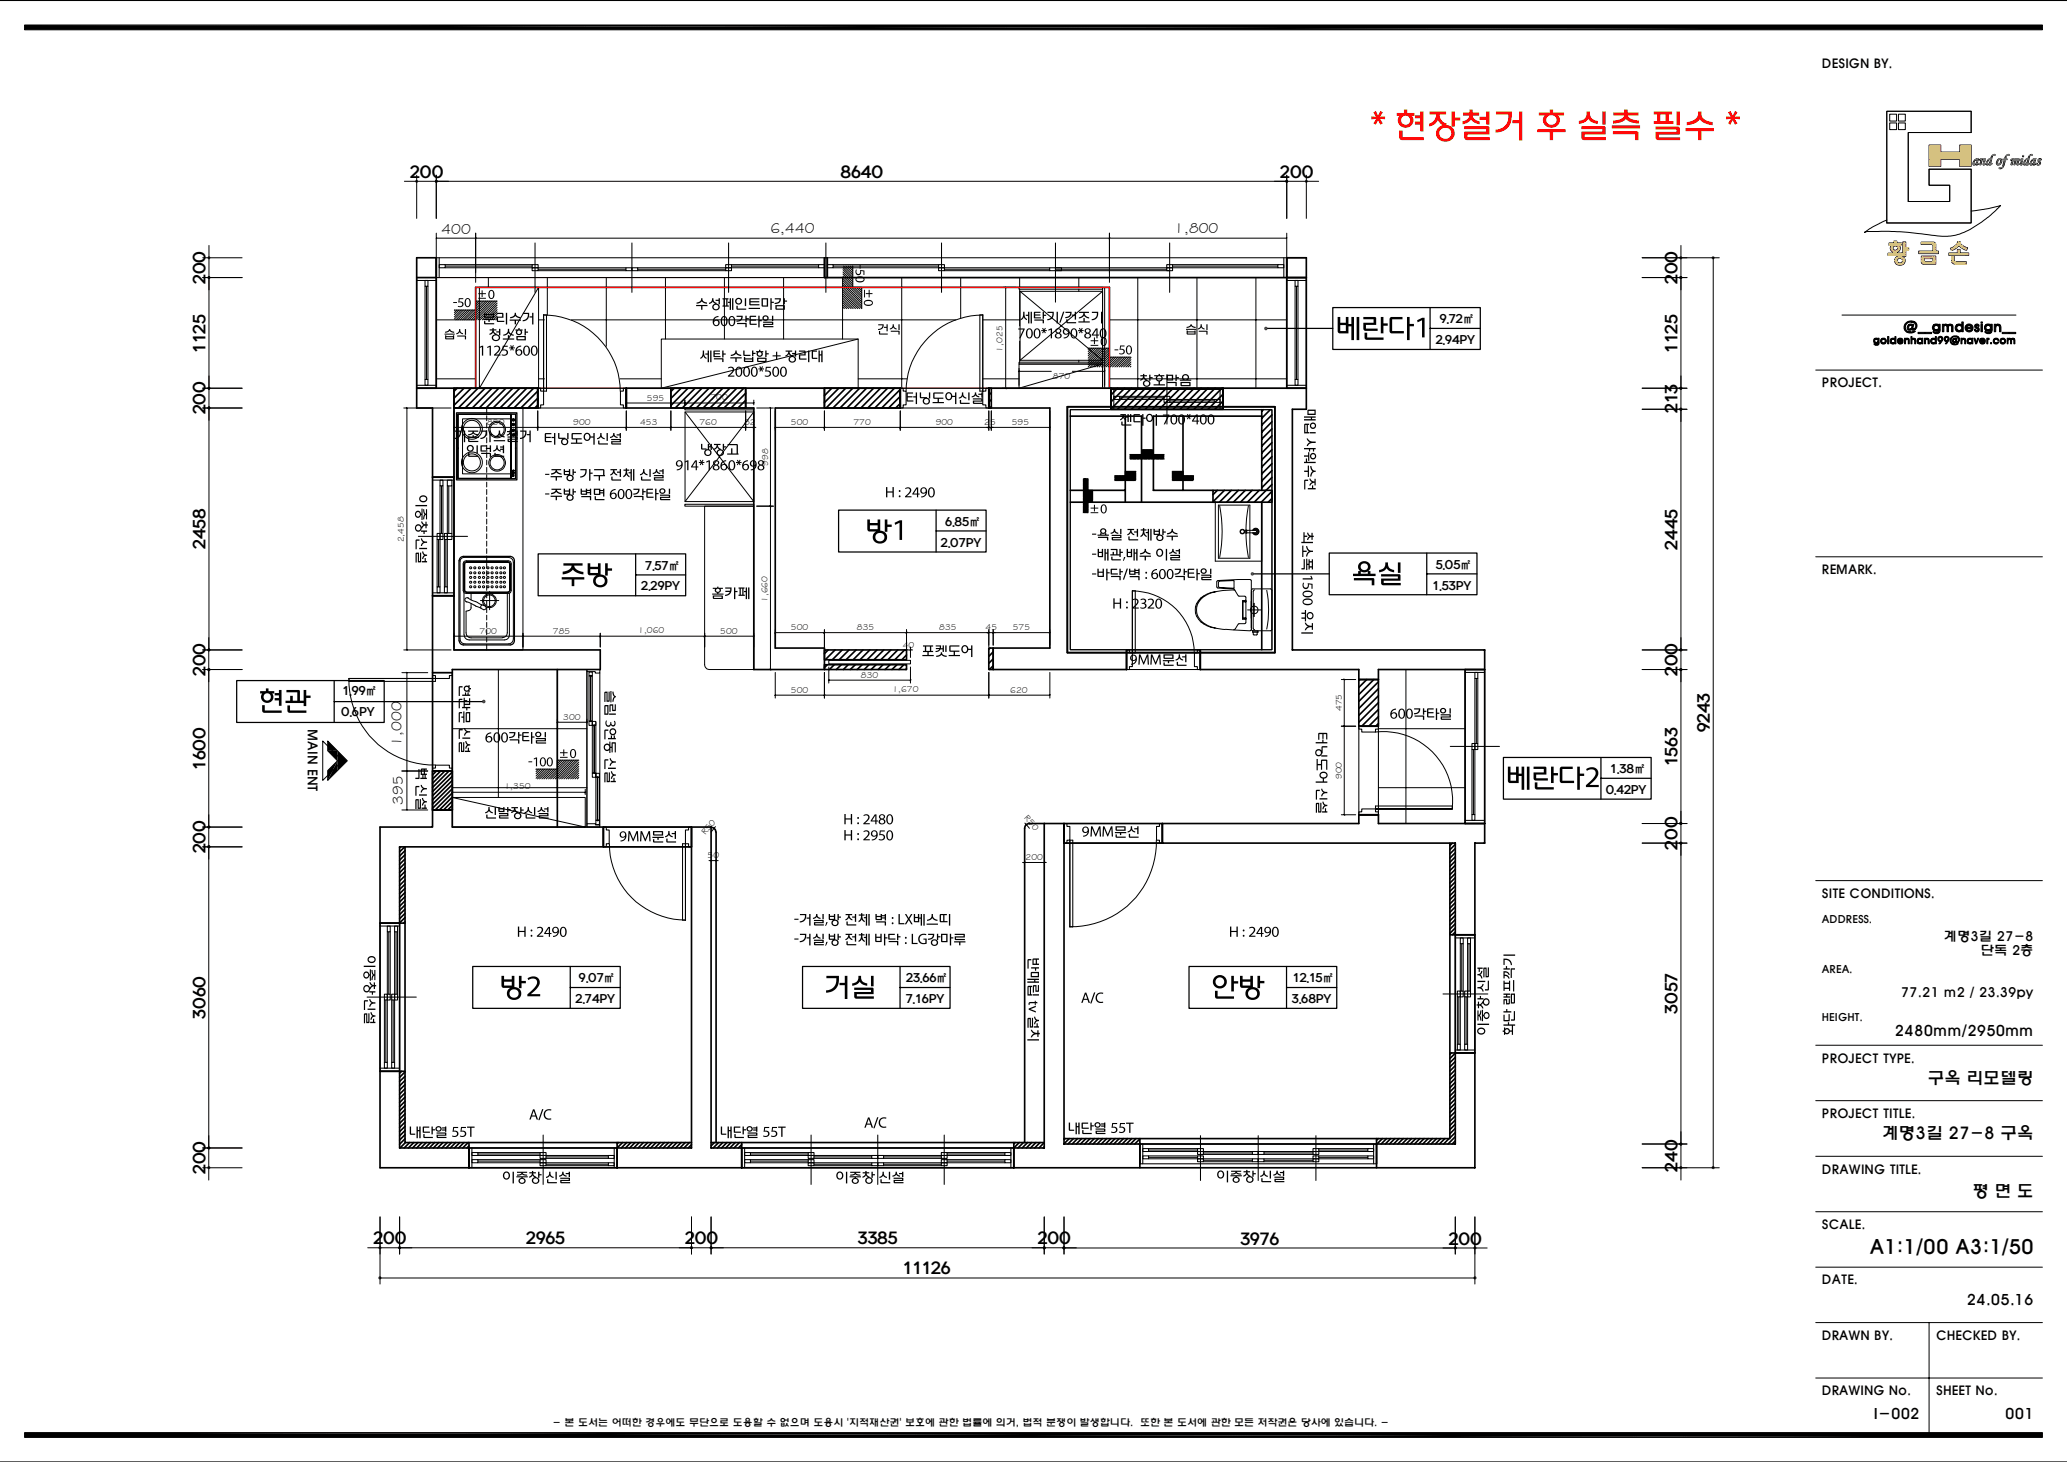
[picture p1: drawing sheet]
<svg xmlns="http://www.w3.org/2000/svg" width="420mm" height="297mm" viewBox="0 0 420 297" stroke-linecap="round" stroke-linejoin="round" font-family="sans-serif">
<defs><g id="words">
<text font-size="4.1" x="379.9" y="254.8">A1:1/00 A3:1/50</text>
<g font-size="3.4">
<text x="391.6" y="220.1">구옥 리모델링</text>
<text x="382.4" y="231.5">계명3길 27-8 구옥</text>
<text x="400.7" y="243.2">평 면 도</text>
</g>
<g font-size="3.3">
<text x="83.4" y="36.2">200</text>
<text x="170.8" y="36.2">8640</text>
<text x="260.1" y="36.2">200</text>
<text x="41.8" y="57.7" transform="rotate(-90 41.8 57.7)">200</text>
<text x="340.8" y="57.7" transform="rotate(-90 340.8 57.7)">200</text>
<text x="41.8" y="71.6" transform="rotate(-90 41.8 71.6)">1125</text>
<text x="340.8" y="71.6" transform="rotate(-90 340.8 71.6)">1125</text>
<text x="340.8" y="83.9" transform="rotate(-90 340.8 83.9)">213</text>
<text x="41.8" y="84.2" transform="rotate(-90 41.8 84.2)">200</text>
<text x="41.8" y="111.5" transform="rotate(-90 41.8 111.5)">2458</text>
<text x="340.8" y="111.6" transform="rotate(-90 340.8 111.6)">2445</text>
<text x="41.7" y="137.3" transform="rotate(-90 41.7 137.3)">200</text>
<text x="340.8" y="137.3" transform="rotate(-90 340.8 137.3)">200</text>
<text x="347.4" y="148.8" transform="rotate(-90 347.4 148.8)">9243</text>
<text x="340.8" y="155.7" transform="rotate(-90 340.8 155.7)">1563</text>
<text x="41.7" y="156.4" transform="rotate(-90 41.7 156.4)">1600</text>
<text x="41.7" y="173.4" transform="rotate(-90 41.7 173.4)">200</text>
<text x="340.8" y="172.6" transform="rotate(-90 340.8 172.6)">200</text>
<text x="41.7" y="206.9" transform="rotate(-90 41.7 206.9)">3060</text>
<text x="340.8" y="206" transform="rotate(-90 340.8 206)">3057</text>
<text x="41.7" y="238.5" transform="rotate(-90 41.7 238.5)">200</text>
<text x="340.8" y="238" transform="rotate(-90 340.8 238)">240</text>
<text x="75.9" y="252.8">200</text>
<text x="106.9" y="252.8">2965</text>
<text x="139.2" y="252.8">200</text>
<text x="174.3" y="252.8">3385</text>
<text x="210.9" y="252.8">200</text>
<text x="252.1" y="252.9">3976</text>
<text x="294.4" y="252.9">200</text>
<text x="183.5" y="258.9">11126</text>
</g>
<g font-size="3">
<text x="89.7" y="47.6">400</text>
<text x="156.5" y="47.3">6,440</text>
<text x="238.6" y="47.3">1,800</text>
<text x="81.6" y="151.5" transform="rotate(-90 81.6 151.5)">1,000</text>
<text x="81.9" y="163.5" transform="rotate(-90 81.9 163.5)">395</text>
<text x="385" y="210.5">2480mm/2950mm</text>
<text x="399.6" y="265.1">24.05.16</text>
<text x="380.7" y="288.2">I-002</text>
<text x="407.4" y="288.2">001</text>
</g>
<g font-size="2.7">
<text x="62.6" y="148.2" transform="rotate(90 62.6 148.2)">MAIN ENT</text>
<text x="394.9" y="191.2">계명3길 27-8</text>
<text x="402.4" y="194">단독 2층</text>
<text x="386.2" y="202.5">77.21 m2 / 23.39py</text>
</g>
<g font-size="2.6">
<text x="370.2" y="13.7">DESIGN BY.</text>
<text x="370.2" y="78.7">PROJECT.</text>
<text x="370.2" y="116.6">REMARK.</text>
<text x="370.2" y="182.5">SITE CONDITIONS.</text>
<text x="370.2" y="215.9">PROJECT TYPE.</text>
<text x="370.2" y="227.2">PROJECT TITLE.</text>
<text x="370.2" y="238.4">DRAWING TITLE.</text>
<text x="370.2" y="249.7">SCALE.</text>
<text x="370.2" y="260.9">DATE.</text>
<text x="370.2" y="272.2">DRAWN BY.</text>
<text x="393.4" y="272.2">CHECKED BY.</text>
<text x="370.2" y="283.5">DRAWING No.</text>
<text x="393.4" y="283.5">SHEET No.</text>
</g>
<g font-size="2.4">
<text x="292.5" y="65.7">9.72㎡</text>
<text x="291.7" y="69.9">2.94PY</text>
<text x="192.1" y="106.8">6.85㎡</text>
<text x="191.2" y="111">2.07PY</text>
<text x="130.3" y="119.9">2.29PY</text>
<text x="131.1" y="115.7">7.57㎡</text>
<text x="291.1" y="119.8">1.53PY</text>
<text x="291.7" y="115.5">5.05㎡</text>
<text x="69.6" y="141.3">1.99㎡</text>
<text x="69.3" y="145.5">0.6PY</text>
<text x="326.3" y="161.3">0.42PY</text>
<text x="327.2" y="157">1.38㎡</text>
<text x="117" y="203.8">2.74PY</text>
<text x="117.6" y="199.5">9.07㎡</text>
<text x="184" y="203.8">7.16PY</text>
<text x="184.1" y="199.5">23.66㎡</text>
<text x="262.5" y="203.8">3.68PY</text>
<text x="262.7" y="199.5">12.15㎡</text>
</g>
<g font-size="2.2">
<text x="370.2" y="187.4">ADDRESS.</text>
<text x="370.2" y="197.7">AREA.</text>
<text x="370.2" y="207.4">HEIGHT.</text>
</g>
<text font-size="2" x="112.3" y="289.8">- 본 도서는 어떠한 경우에도 무단으로 도용할 수 없으며 도용시 '지적재산권' 보호에 관한 법률에 의거, 법적 분쟁이 발생합니다. 또한 본 도서에 관한 모든 저작권은 당사에 있습니다. -</text>
<g font-size="1.8">
<text x="203.7" y="71.5" transform="rotate(-90 203.7 71.5)">1,025</text>
<text x="214" y="76.9">870</text>
<text x="131.4" y="81.4">595</text>
<text x="144.4" y="81.4">700</text>
<text x="99" y="86.4">850</text>
<text x="116.5" y="86.4">900</text>
<text x="130" y="86.4">453</text>
<text x="142.1" y="86.3">760</text>
<text x="151.2" y="86.4">82</text>
<text x="160.7" y="86.4">500</text>
<text x="173.4" y="86.3">770</text>
<text x="190.1" y="86.4">900</text>
<text x="200" y="86.4">25</text>
<text x="205.6" y="86.4">595</text>
<text x="156.1" y="94.7" transform="rotate(-90 156.1 94.7)">998</text>
<text x="82" y="110.2" transform="rotate(-90 82 110.2)">2,458</text>
<text x="155.9" y="122.3" transform="rotate(-90 155.9 122.3)">1,660</text>
<text x="97.5" y="128.7">700</text>
<text x="112.4" y="128.7">785</text>
<text x="129.7" y="128.6">1,060</text>
<text x="146.3" y="128.8">500</text>
<text x="160.7" y="128.1">500</text>
<text x="174.1" y="128.1">835</text>
<text x="183.4" y="131.6">40</text>
<text x="190.8" y="128.1">835</text>
<text x="200.2" y="128.1">45</text>
<text x="205.8" y="128">575</text>
<text x="174.9" y="137.7">830</text>
<text x="160.7" y="140.7">500</text>
<text x="181.3" y="140.6">1,670</text>
<text x="205.3" y="140.8">620</text>
<text x="114.4" y="146.3">300</text>
<text x="272.6" y="144.5" transform="rotate(-90 272.6 144.5)">475</text>
<text x="102.5" y="160.3">1,350</text>
<text x="272.7" y="158.3" transform="rotate(-90 272.7 158.3)">900</text>
<text x="208" y="166.2" transform="rotate(49 208 166.2)">R50</text>
<text x="143.3" y="169.7" transform="rotate(-51 143.3 169.7)">R50</text>
<text x="143.8" y="174.3">50</text>
<text x="208.4" y="174.8">200</text>
</g>
</g></defs>
<g fill="none" stroke="#000" stroke-width=".34">
<path d="M96.6 78.9v-20.5h128.8v20.5M81.4 172l-.2 .2M82.3 172l-1.1 1.1M82.3 172v60.1h58.2M82.3 172.8l-1.1 1.1M82.3 173.7l-1.1 1.1M82.3 174.5l-1.1 1.1M82.3 175.3l-1.1 1.1M82.3 176.2l-1.1 1.1M82.3 177l-1.1 1.1M82.3 177.9l-1.1 1.1M82.3 178.8l-1.1 1.1"/>
<path d="M82.3 179.6l-1.1 1.1M144.5 168.1l.4 .1a.88 .88 0 0 1 .6 .8v63.1M144.5 168h.1M209.2 167.3l-.5 .1-.4 .4-.1 .5v63.8M209.2 167.3h.1M209.2 167.3h3M294.6 171.3v60h-78.4M295.1 171.3l-.5 .5M295.7 171.5l-1.1 1.1M295.7 172.4l-1.1 1.1M295.7 173.2l-1.1 1.1M295.7 174.1l-1.1 1.1"/>
<path d="M295.7 174.9l-1.1 1.1M295.7 175.8l-1.1 1.1M295.7 176.6l-1.1 1.1M295.7 177.5l-1.1 1.1M295.7 178.3l-1.1 1.1M295.7 179.2l-1.1 1.1M81.2 187.5h1.1M82.3 180.5l-1.1 1.1M82.3 181.3l-1.1 1.1M82.3 182.2l-1.1 1.1M82.3 183l-1.1 1.1M82.3 183.9l-1.1 1.1"/>
<path d="M82.3 184.7l-1.1 1.1M82.3 185.5l-1.1 1.1M82.3 186.4l-1.1 1.1M82.3 187.2l-.3 .3M294.6 189.9h1.1M295.7 185.1l-1.1 1.1M295.7 186l-1.1 1.1M295.7 186.8l-1.1 1.1M295.7 187.7l-1.1 1.1M295.7 188.5l-1.1 1.1M295.7 189.4l-.6 .5M295.7 180l-1.1 1.1"/>
<path d="M295.7 180.8l-1.1 1.1M295.7 181.7l-1.1 1.1M295.7 182.5l-1.1 1.1M295.7 183.4l-1.1 1.1M295.7 184.2l-1.1 1.1M81.2 217.6h1.1M81.6 217.6l-.4 .4M82.3 217.8l-1.1 1.1M82.3 218.7l-1.1 1M82.3 219.5l-1.1 1.1M294.6 213.9h1.1M294.9 213.9l-.3 .3"/>
<path d="M295.7 214l-1.1 1.1M295.7 214.8l-1.1 1.1M295.7 215.6l-1.1 1.1M295.7 216.5l-1.1 1.1M295.7 217.3l-1.1 1.1M295.7 218.2l-1.1 1.1M295.7 219l-1.1 1.1M295.7 219.9l-1.1 1.1M82.3 220.3l-1.1 1.1M82.3 221.2l-1.1 1.1M82.3 222l-1.1 1.1M82.3 222.9l-1.1 1.1"/>
<path d="M82.3 223.7l-1.1 1.1M82.3 224.6l-1.1 1.1M82.3 225.4l-1.1 1.1M82.3 226.3l-1.1 1.1M82.3 227.1l-1.1 1.1M82.3 228l-1.1 1.1M82.3 228.8l-1.1 1.1M82.3 229.7l-1.1 1.1M82.3 230.5l-1.1 1.1M82.3 231.4l-1.1 1.1M82.4 232.1l-1.1 1.1M83.2 232.1l-1.1 1.1"/>
<path d="M84.1 232.1l-1.1 1.1M84.9 232.1l-1.1 1.1M85.8 232.1l-1.1 1.1M86.6 232.1l-1.1 1.1M87.5 232.1l-1.1 1.1M88.3 232.1l-1.1 1.1M89.2 232.1l-1.1 1.1M90 232.1l-1.1 1.1M90.9 232.1l-1.1 1.1M91.7 232.1l-1.1 1.1M92.6 232.1l-1.1 1.1M93.4 232.1l-1.1 1.1"/>
<path d="M94.3 232.1l-1.1 1.1M95.1 232.1l-1.1 1.1M95.3 232.1v1.1M95.3 232.8l-.4 .4M125.6 232.1l-.2 .3M126.5 232.1l-1.1 1.1v-1.1M127.3 232.1l-1.1 1.1M128.2 232.1l-1.1 1.1M129 232.1l-1.1 1.1M129.9 232.1l-1.1 1.1M130.7 232.1l-1 1.1M131.6 232.1l-1.1 1.1"/>
<path d="M132.5 232.1l-1.1 1.1M133.3 232.1l-1.1 1.1M134.2 232.1l-1.1 1.1M135 232.1l-1.1 1.1M135.8 232.1l-1.1 1.1M136.7 232.1l-1.1 1.1M137.5 232.1l-1.1 1.1M138.4 232.1l-1.1 1.1M139.2 232.1l-1.1 1.1M140.1 232.1l-1.1 1.1M140.5 232.5l-.7 .7M144.5 232.1h67.7l-1.1 1.1"/>
<path d="M145.2 232.1l-.7 .7M146 232.1l-1.1 1.1M146.9 232.1l-1.1 1.1M147.7 232.1l-1.1 1.1M148.5 232.1l-1.1 1.1M149.4 232.1l-1.1 1.1M150.2 232.1l-1.1 1.1M150.7 232.1v1.1M150.7 232.5l-.7 .7M206.2 232.1l-.2 .3M207.1 232.1l-1.1 1.1v-1.1M207.9 232.1l-1.1 1.1"/>
<path d="M208.8 232.1l-1.1 1.1M209.6 232.1l-1.1 1.1M210.5 232.1l-1.1 1.1M211.3 232.1l-1.1 1.1M212.2 233l-.2 .2M216.4 231.3l-.2 .2M217.3 231.3l-1.1 1.1M218.1 231.3l-1.1 1.1M218.9 231.3l-1.1 1.1M219.8 231.3l-1.1 1.1M220.6 231.3l-1.1 1.1M221.5 231.3l-1.1 1.1"/>
<path d="M222.3 231.3l-1.1 1.1M223.2 231.3l-1.1 1.1M224 231.3l-1.1 1.1M224.9 231.3l-1.1 1.1M225.7 231.3l-1.1 1.1M226.6 231.3l-1.1 1.1M227.4 231.3l-1.1 1.1M228.3 231.3l-1.1 1.1M229.1 231.3l-1.1 1.1M230 231.3l-1.1 1.1M230.8 231.3l-1.1 1.1M231.6 231.3v1.1"/>
<path d="M231.6 231.4l-1.1 1M231.6 232.2l-.2 .2M279.7 231.3v1.1M280 231.3l-.3 .3M280.9 231.3l-1.1 1.1M281.7 231.3l-1.1 1.1M282.6 231.3l-1.1 1.1M283.4 231.3l-1.1 1.1M284.3 231.3l-1.1 1.1M285.1 231.3l-1.1 1.1M286 231.3l-1.1 1.1M286.8 231.3l-1.1 1.1"/>
<path d="M287.7 231.3l-1.1 1.1M288.5 231.3l-1.1 1.1M289.3 231.3l-1.1 1.1M290.2 231.3l-1.1 1.1M291 231.3l-1.1 1.1M291.9 231.3l-1.1 1.1M292.7 231.3l-1.1 1.1M293.6 231.3l-1.1 1.1M294.4 231.3l-1.1 1.1M295.7 220.7l-1.1 1.1M295.7 221.6l-1.1 1.1M295.7 222.4l-1.1 1.1"/>
<path d="M295.7 223.3l-1.1 1.1M295.7 224.1l-1.1 1.1M295.7 225l-1.1 1.1M295.7 225.8l-1.1 1.1M295.7 226.7l-1.1 1.1M295.7 227.5l-1.1 1.1M295.7 228.4l-1.1 1.1M295.7 229.2l-1.1 1.1M295.7 230.1l-1.1 1.1M295.7 230.9l-1.5 1.5M295.7 231.8l-.6 .6"/>
</g>
<g fill="none" stroke="#000" stroke-width=".25">
<path d="M0 .1h419.9M257.6 66.7h13.2M270.8 62.5h30v8.5h-30zM290.6 62.5v8.5M290.6 66.7h10.2M92.8 83.9h12.2v13.6h-12.2zM93.3 113.9v16.3M93.3 113.9l.3-.6 .5-.3h9.6l.6 .3 .2 .6v16.3l-.1 .4-.3 .3-.4 .1h-9.6l-.5-.2-.3-.6M109.3 112.5h30v8.5h-30zM129.2 112.5v8.5M129.2 116.8h10.1M170.4 103.6h30v8.5h-30z"/>
<path d="M190.2 103.6v8.5M190.2 107.9h10.2M254.8 116.6h15.3M270.1 112.4h30v8.4h-30zM289.9 112.4v8.4M289.9 116.6h10.2M48.1 138.3h30v8.5h-30zM67.9 138.3v8.5M67.9 142.5h30.1M305.5 153.9h30v8.4h-30zM325.3 153.9v8.4M325.3 158.1h10.2"/>
<path d="M96.1 196.3h29.9v8.6h-29.9zM115.9 196.3v8.6M163.1 196.3h29.9v8.6h-29.9zM182.9 196.3v8.6M241.6 196.3h30v8.6h-30zM261.4 196.3v8.6M115.9 200.6h10.1M182.9 200.6h10.1M261.4 200.6h10.2M0 297h419.9"/>
</g>
<g fill="#000">
<path d="M97.2 59.6h.7v-.6h.1l.1 .6h.6v.1l-.6 .1v.5h-.2v-.5h-.7zM97.2 60.5h1.5v.2h-1.5zM99.5 59.1a.71 .71 0 0 1 .8 .1 .71 .71 0 0 1 .2 .8 .65 .65 0 0 1-.8 .7 .65 .65 0 0 1-.5-.9zM99.7 59.1l-.2 .7a.45 .45 0 0 0 0 .6 .45 .45 0 0 0 .6 0l.1-.6a.47 .47 0 0 0 0-.5 .47 .47 0 0 0-.5-.2z"/>
<path d="M174.7 53.8h.2v.8h-.2zM173.9 54.7l.2 .1a.48 .48 0 0 0-.1 .7 .48 .48 0 0 0 .7 0 .48 .48 0 0 0 0-.7l.9 .2v.9h-.2v-.8h-.4a.62 .62 0 0 1-.7 .8 .62 .62 0 0 1-.5-.9zM174 56.4a.98 .98 0 0 1 1-.3 .98 .98 0 0 1 .7 .8 1.04 1.04 0 0 1-1.9-.1zM174.1 56.6a.47 .47 0 0 0 .1 .5 .47 .47 0 0 0 .5 0 .45 .45 0 0 0 .6 0 .45 .45 0 0 0 .1-.6l-.8-.1z"/>
<path d="M176.5 58.9h.2v.6l.6 .1v.1h-.6v.7h-.2v-.7h-.6v-.2h.6zM175.6 58.9h.2l-.1 1.5h-.1zM175.7 61.2a.98 .98 0 0 1 1-.3 .98 .98 0 0 1 .6 .8 1.04 1.04 0 0 1-1.8-.2zM175.8 61.4a.47 .47 0 0 0 .1 .5 .47 .47 0 0 0 .5 0 .45 .45 0 0 0 .6-.1 .45 .45 0 0 0 0-.5l-.7-.1z"/>
<path d="M92.1 61.4h.8v.2h-.8zM93.2 60.6h.9v.2h-.7l-.1 .5a.62 .62 0 0 1 .9 .6 .62 .62 0 0 1-1 .5l-.2-.1 .1-.2a.48 .48 0 0 0 .7 .1 .48 .48 0 0 0 0-.7 .48 .48 0 0 0-.7 0zM94.7 60.7a.71 .71 0 0 1 .8 .1 .71 .71 0 0 1 .1 .9 .65 .65 0 0 1-.7 .7 .65 .65 0 0 1-.5-.9zM94.9 60.8l-.3 .7a.45 .45 0 0 0 .1 .5 .45 .45 0 0 0 .6 .1l.1-.6a.47 .47 0 0 0 0-.5 .47 .47 0 0 0-.5-.2z"/>
<path d="M90.3 67.8h2.1v.2h-2.1zM90.7 68.5v.2h1.3v-.2zM90.4 68.1h.3v.2h1.3v-.2h.3v.8h-1.7zM90.4 67.4a.74 .74 0 0 0 .8-.5h.3a.67 .67 0 0 0 .8 .5v.2l-.5-.1a.63 .63 0 0 0-1 0l-.4 .1zM94.5 66.9h.2v1.1h-.2zM92.9 68.2h1.7l.1 .7h-.2v-.5h-1.6zM93.3 66.9h.2a.68 .68 0 0 0 .6 .8v.2h-.2l-.5-.4-.5 .4h-.2v-.2a.66 .66 0 0 0 .6-.8z"/>
<path d="M97.4 70.5l.8-.3v2h-.3v-1.7l-.4 .2zM99 70.5l.7-.3v2h-.2v-1.7l-.5 .2zM100.4 70.4a.73 .73 0 0 1 1.1 0 .73 .73 0 0 1-.2 1.1l-.6 .5h1v.2h-1.3v-.2l.4-.3a.88 .88 0 0 0 .4-1.2l-.7 .1zM102.2 70.2h1v.3h-.9v.5a.7 .7 0 0 1 .9 .7 .7 .7 0 0 1-1 .5l-.3-.1 .1-.1h.1a.51 .51 0 0 0 .7 0 .51 .51 0 0 0 0-.7 .51 .51 0 0 0-.7-.1zM103.6 70.2l.3-.1 .1 .4 .2-.4 .2 .1-.2 .4h.4v.2h-.4l.2 .3-.2 .1-.2-.3-.2 .3-.1-.1 .2-.3h-.4v-.2h.4zM105 70.6l.7-.4h.2v.2a.83 .83 0 0 0-.9 .7 .68 .68 0 0 1 1 .2 .68 .68 0 0 1-.4 1 .68 .68 0 0 1-.8-.6l-.1-.6zM105 71.6a.45 .45 0 0 0 .9 0 .45 .45 0 0 0-.9 0zM106.6 70.4a.73 .73 0 0 1 .9 0 .73 .73 0 0 1 .2 .8 .75 .75 0 0 1-.7 1.1 .75 .75 0 0 1-.7-1.1zM106.8 70.5l-.2 .6a.61 .61 0 0 0 0 .6 .61 .61 0 0 0 .6 .3l.2-.8a.53 .53 0 0 0 0-.5 .53 .53 0 0 0-.6-.2zM108.1 70.4a.73 .73 0 0 1 .9 0 .73 .73 0 0 1 .3 .8 .75 .75 0 0 1-.7 1.1 .75 .75 0 0 1-.7-1.1zM108.4 70.5l-.3 .6a.61 .61 0 0 0 0 .6 .61 .61 0 0 0 .6 .3l.3-.8a.53 .53 0 0 0-.1-.5 .53 .53 0 0 0-.5-.2z"/>
<path d="M98.3 65.2h.3v.5h1.8v.2h-1.9zM98.3 63.5h.3v.3h1.5v-.3h.3v1.1l-1.9-.1-.2-.2zM98.6 64v.3h1.5v-.3zM98.2 64.8h2.3v.2h-1v.4h-.3v-.4h-1zM100.9 63.5l1.3 .1 .1 1h-1.1v.6h1.3v.2l-1.5-.1-.1-1h1.1v-.5h-1.1zM102.8 63.5h.3v2.4h-.3zM103.6 64.9h2.3v.3h-1.1v.7h-.2v-.7h-1zM103.7 64.4a.84 .84 0 0 0 .9-.9h.2a.79 .79 0 0 0 1 .9v.3l-.7-.2-.4-.3-.8 .4-.2 .1zM108.1 63.5h.3v2.4h-.3v-1.4h-.5v-.2h.5zM106.2 63.5h1.3a1.35 1.35 0 0 1-1.3 1.8v-.3a1.05 1.05 0 0 0 1.1-1.2h-1.1z"/>
<path d="M99.5 66.9h.5v-.3h.3v.3h.6v.2h-.6l.2 .5 .4 .3a.74 .74 0 0 1 .7 1 .74 .74 0 0 1-1.2 .4 .67 .67 0 0 1-.5-.8 .67 .67 0 0 1 .7-.6l-.4-.4-.3 .4-.5 .1v-.2l.5-.2 .1-.5h-.5zM100.3 68.3a.51 .51 0 0 0 .2 .7 .51 .51 0 0 0 .6-.1 .51 .51 0 0 0 0-.7l-.4-.1zM100.8 67.3h.6v-.5h.3v1.3h-.3v-.5h-.6zM103.2 66.8h.3a.94 .94 0 0 0 .9 1.2v.2l-.5-.1-.6-.5-.7 .5-.3 .1v-.2a.96 .96 0 0 0 .9-1.2zM102.2 68.8h1v-.7h.3v.7h1v.2h-2.3zM104.7 66.9h.6v-.3h.3v.3h.6v.3h-.2a.6 .6 0 0 1-.5 .9 .6 .6 0 0 1-.5-.9h-.3zM105.1 67.5a.37 .37 0 0 0 .7 0 .37 .37 0 0 0-.7 0zM106.6 66.8h.3v.6h.4v.2h-.4v.5h-.3zM105.2 68.5v.4h1.4v-.4zM104.9 68.3h1.9l.1 .8h-1.8z"/>
<path d="M141.4 62h2.4v.2h-1.1v.7h-.2v-.7h-1.1zM141.5 61.5a.84 .84 0 0 0 1-.9h.2a.79 .79 0 0 0 1 .9v.2l-.7-.2-.4-.3-.8 .5h-.3zM144.7 60.6h.3v.5l.6 .4v.2a.69 .69 0 0 1 .5 1 .69 .69 0 0 1-1.2 .1 .69 .69 0 0 1 .4-1.1l-.5-.5-.5 .5-.2 .1v-.3a.77 .77 0 0 0 .6-.9zM145 62.4a.5 .5 0 0 0 1 0 .5 .5 0 0 0-1 0zM145.4 60.9h.6v-.3h.3v1.2h-.3v-.7h-.6zM148.3 60.6h.2v2.4h-.2v-1.5h-.4v-.2h.4zM148.7 60.6h.3v2.4h-.3zM146.8 60.6h1.2v.2h-.2v1.3h.3v.2h-1.3v-.2h.2v-1.3h-.2zM147.3 60.8v1.3h.3v-1.3zM149.4 61.2a.7 .7 0 0 1 1.4 0 .7 .7 0 0 1-1.4 0zM149.6 61.2a.45 .45 0 0 0 .9 0 .45 .45 0 0 0-.9 0zM149.6 62.1h.3v.6h1.7v.2h-1.8zM151.3 60.6h.3v1.6h-.3zM152.3 60.7l2-.1v.2l-1.8 .1v.3h1.8v.2h-1.8v.4h1.8v.2h-2zM152.1 62.5h2.3v.3h-2.3zM155 60.8v1.3h.8v-1.3zM154.7 60.6h1.4v1.7l-1.3-.1zM156.5 60.6h.3v.7h.4v.2h-.4v1.5h-.3zM157.8 62.2v.5h1.4v-.5zM157.5 62h1.9l.1 .9h-1.8zM157.4 60.6h1.3a1.04 1.04 0 0 1-1.3 1.2v-.3l.7-.1 .3-.6h-1zM159.2 60.6h.3v.4h.4v.3h-.4v.5h-.3z"/>
<path d="M143.8 71.2h.3v2.4h-.3v-1.6h-.5v-.2h.5zM144.3 71.2h.3v2.4h-.3zM142.8 71.2h.3a1.32 1.32 0 0 0 .5 1.5v.2l-.4-.2-.3-.4-.2 .4-.4 .2v-.2a1.24 1.24 0 0 0 .5-1.5zM145 71.3l1.3-.1v.2h-1.1v.4h1.1v.2h-1.1v.3h1.2v.3l-1.4-.1zM146.7 71.2h.3v.6h.5v.2h-.5v.6h-.3zM145.1 72.8h1.8l.1 .8h-.3v-.6h-1.6zM148.4 72.6h2.3v.2h-1v.8h-.3v-.8h-1zM148.5 72.1a.84 .84 0 0 0 .9-.9h.3a.79 .79 0 0 0 .9 .9v.2l-.7-.1-.4-.4-.8 .5h-.2zM151.4 73v.3h1.4v-.3zM151.1 72.5h.3v.3h1.4v-.3h.3v1.1l-1.8-.1-.2-.2zM152.8 71.2h.3v.5h.4v.2h-.4v.5h-.3zM151 71.2h.3v.9h1.2v.2h-1.4zM153.6 71.3h.6v-.2h.3v.2h.6v.3h-.2a.6 .6 0 0 1-.5 .9 .6 .6 0 0 1-.5-.9h-.3zM154 71.9a.37 .37 0 0 0 .7 0 .37 .37 0 0 0-.7 0zM155.5 71.2h.3v.6h.4v.2h-.4v.5h-.3zM154.1 72.9v.4h1.4v-.4zM153.8 72.7h1.9l.1 .9-1.8-.1zM157.7 71.5h.2v.7h.7v.2h-.7v.7h-.2v-.7h-.7v-.2h.7zM159.6 71.2h1.4v.3h-.6a1.89 1.89 0 0 0 1.2 1.1 .71 .71 0 0 1-.2 1 .71 .71 0 0 1-1-.3 .71 .71 0 0 1 .3-1l-.4-.4-.5 .5h-.2v-.2a.75 .75 0 0 0 .6-.7h-.6zM160.5 73a.5 .5 0 0 0 1 0 .5 .5 0 0 0-1 0zM160.9 71.7h.6v-.5h.3v1.3h-.3v-.6h-.6zM162.3 71.2l1.3 .1 .1 .9h-1.1v.6h1.3v.3l-1.5-.1-.1-1h1.1v-.5h-1.1zM164.2 71.2h.3v2.4h-.3zM165 71.3l1-.1v.3h-.8v1.2h.9v.2l-1.1-.1zM166.3 71.2h.3v.8h.3v-.8h.2v2.4h-.2v-1.4h-.3v1.4h-.3z"/>
<path d="M147.9 74.7a.73 .73 0 0 1 1.1 0 .73 .73 0 0 1-.2 1.1l-.5 .5h.9v.2h-1.3v-.2l.4-.3a.88 .88 0 0 0 .4-1.2l-.7 .1zM149.7 74.7a.73 .73 0 0 1 .9 0 .73 .73 0 0 1 .2 .8 .75 .75 0 0 1-.7 1.1 .75 .75 0 0 1-.7-1.1zM149.9 74.8l-.2 .6a.61 .61 0 0 0 0 .6 .61 .61 0 0 0 .6 .3l.3-.8a.53 .53 0 0 0-.1-.6 .53 .53 0 0 0-.6-.1zM151.3 74.7a.73 .73 0 0 1 .9 0 .73 .73 0 0 1 .2 .8 .75 .75 0 0 1-.7 1.1 .75 .75 0 0 1-.7-1.1zM151.5 74.8l-.2 .6a.61 .61 0 0 0 0 .6 .61 .61 0 0 0 .6 .3l.2-.8a.53 .53 0 0 0 0-.6 .53 .53 0 0 0-.6-.1zM152.8 74.7a.73 .73 0 0 1 .9 0 .73 .73 0 0 1 .3 .8 .75 .75 0 0 1-.7 1.1 .75 .75 0 0 1-.7-1.1zM153.1 74.8l-.3 .6a.61 .61 0 0 0 .1 .6 .61 .61 0 0 0 .6 .3l.2-.8a.53 .53 0 0 0-.1-.6 .53 .53 0 0 0-.5-.1zM154.3 74.5l.2-.1 .2 .4 .2-.4 .2 .1-.3 .4 .4-.1v.3l-.4-.1 .2 .4-.2 .1-.1-.4-.2 .4-.2-.1 .2-.4-.4 .1v-.3l.4 .1zM155.6 74.5h1v.2h-.8l-.1 .6a.7 .7 0 0 1 1 .7 .7 .7 0 0 1-1.1 .5l-.2-.1v-.2l.1 .1a.51 .51 0 0 0 .7 0 .51 .51 0 0 0 .1-.7 .51 .51 0 0 0-.7-.1zM157.2 74.7a.73 .73 0 0 1 .9 0 .73 .73 0 0 1 .2 .8 .75 .75 0 0 1-.7 1.1 .75 .75 0 0 1-.7-1.1zM157.4 74.8l-.2 .6a.61 .61 0 0 0 0 .6 .61 .61 0 0 0 .6 .3l.2-.8a.53 .53 0 0 0 0-.6 .53 .53 0 0 0-.6-.1zM158.8 74.7a.73 .73 0 0 1 .9 0 .73 .73 0 0 1 .2 .8 .75 .75 0 0 1-.7 1.1 .75 .75 0 0 1-.7-1.1zM159 74.8l-.2 .6a.61 .61 0 0 0 0 .6 .61 .61 0 0 0 .6 .3l.2-.8a.53 .53 0 0 0 0-.6 .53 .53 0 0 0-.6-.1z"/>
<path d="M179.6 66.4h.5v-.5h.3v1.4h-.3v-.7h-.5zM178.4 65.9h1.2a1.01 1.01 0 0 1-1.2 1.1v-.2a.78 .78 0 0 0 .9-.7h-.9zM178.6 67.2h.2v.6h1.6v.2h-1.7zM182.6 65.9h.2v1.1h-.2zM181 67.2h1.7l.1 .8h-.2v-.6h-1.6zM181.4 65.9h.2a.68 .68 0 0 0 .6 .8v.2h-.2l-.5-.4-.5 .4h-.2v-.2a.66 .66 0 0 0 .6-.8z"/>
<path d="M184.2 79.8l1.3-.1v.3h-1.1v.5h1v.2h-1v.6h1.2v.3l-1.4-.1zM186.1 79.7h.2v2.4h-.2v-1.4h-.6v-.2h.6zM186.9 79.7h.3v1h1.2v.1a.71 .71 0 0 1 .4 1 .71 .71 0 0 1-1.1 .2 .71 .71 0 0 1 .1-1.1l-.8-.1zM187.8 81.5a.47 .47 0 0 0 .9 0 .47 .47 0 0 0-.9 0zM188.7 79.7h.3v1.3h-.3zM189.7 79.8l2-.1v.3h-1.8v.7l1.8 .1v.2h-.9v.7h1v.2h-2.3v-.2h1v-.7h-.7l-.2-.1zM192.4 79.8a.71 .71 0 0 1 .7 0 .71 .71 0 0 1 .4 .6h.6v-.7h.2v2.4h-.2v-1.4h-.6a.76 .76 0 0 1-1.1 .5 .76 .76 0 0 1-.2-1.1zM192.5 80a.53 .53 0 0 0-.1 .8 .53 .53 0 0 0 .8 0v-.3a.47 .47 0 0 0-.2-.5 .47 .47 0 0 0-.5 0zM195 81.3h.3v.5h1.7v.3l-1.8-.1zM196.7 79.7h.3v1.6h-.3zM195.4 79.7h.3a.79 .79 0 0 0 .7 1v.3h-.2l-.6-.5-.6 .5h-.2v-.3a.77 .77 0 0 0 .6-1zM198.8 80h.6v-.3h.3v1.1h-.3v-.6h-.6zM197.7 80.9h1.9l.1 .7h-1.8v.2h1.8v.3l-1.9-.1-.1-.6h1.7v-.2h-1.7zM198.1 79.7h.2l.1 .5 .6 .3v.2l-.5-.1-.3-.3-.3 .3-.5 .1v-.2l.6-.3z"/>
<path d="M206.9 66.7h1.3l-.9 2h-.2l.8-1.8h-1zM208.7 66.9a.73 .73 0 0 1 .9 0 .73 .73 0 0 1 .3 .8 .75 .75 0 0 1-.7 1.1 .75 .75 0 0 1-.7-1.1zM209 67l-.3 .6a.61 .61 0 0 0 .1 .6 .61 .61 0 0 0 .6 .3l.2-.8a.53 .53 0 0 0-.1-.6 .53 .53 0 0 0-.5-.1zM210.3 66.9a.73 .73 0 0 1 .9 0 .73 .73 0 0 1 .2 .8 .75 .75 0 0 1-.7 1.1 .75 .75 0 0 1-.7-1.1zM210.5 67l-.2 .6a.61 .61 0 0 0 0 .6 .61 .61 0 0 0 .6 .3l.2-.8a.53 .53 0 0 0 0-.6 .53 .53 0 0 0-.6-.1zM211.7 66.7l.2-.1 .2 .4 .2-.4 .2 .1-.2 .4 .4-.1v.3l-.4-.1 .2 .4-.2 .1-.2-.4-.2 .4-.2-.1 .3-.4-.4 .1v-.3l.4 .1zM213 67l.8-.3v2h-.3v-1.7l-.5 .2zM214.5 66.9a.56 .56 0 0 1 .9-.1 .56 .56 0 0 1-.1 .9 .64 .64 0 0 1 .2 1 .64 .64 0 0 1-1-.1l-.1-.5 .3-.4-.3-.3zM214.7 67.9a.38 .38 0 0 0 .1 .7 .38 .38 0 0 0 .6-.4 .38 .38 0 0 0-.6-.3zM214.7 67.2a.35 .35 0 0 0 .7 0 .35 .35 0 0 0-.7 0zM216.2 66.9a.77 .77 0 0 1 1 0 .77 .77 0 0 1 .1 1 1.13 1.13 0 0 1-1.2 .9v-.3a.87 .87 0 0 0 1-.7 .65 .65 0 0 1-1 0 .65 .65 0 0 1 .1-.9zM216.2 67.3a.45 .45 0 0 0 .9 0 .45 .45 0 0 0-.9 0zM217.8 66.9a.73 .73 0 0 1 .9 0 .73 .73 0 0 1 .2 .8 .75 .75 0 0 1-.7 1.1 .75 .75 0 0 1-.7-1.1zM218 67l-.2 .6a.61 .61 0 0 0 0 .6 .61 .61 0 0 0 .6 .3l.2-.8a.53 .53 0 0 0 0-.6 .53 .53 0 0 0-.6-.1zM219.2 66.7l.2-.1 .2 .4 .2-.4 .2 .1-.2 .4 .4-.1v.3l-.4-.1 .2 .4-.2 .1-.2-.4-.2 .4-.2-.1 .3-.4-.4 .1v-.3l.4 .1zM220.5 66.9a.56 .56 0 0 1 .9-.1 .56 .56 0 0 1-.1 .9 .64 .64 0 0 1 .1 1 .64 .64 0 0 1-1-.1l-.1-.5 .4-.4-.3-.3zM220.7 67.9a.38 .38 0 0 0 .1 .7 .38 .38 0 0 0 .6-.4 .38 .38 0 0 0-.6-.3zM220.7 67.2a.35 .35 0 0 0 .7 0 .35 .35 0 0 0-.7 0zM222.7 66.7h.3v1.3h.3v.2h-.3v.5h-.2v-.5h-1zM222.8 67l-.7 1h.7zM223.7 66.9a.73 .73 0 0 1 .9 0 .73 .73 0 0 1 .2 .8 .75 .75 0 0 1-.7 1.1 .75 .75 0 0 1-.7-1.1zM223.9 67l-.2 .6a.61 .61 0 0 0 0 .6 .61 .61 0 0 0 .6 .3l.3-.8a.53 .53 0 0 0-.1-.6 .53 .53 0 0 0-.6-.1z"/>
<path d="M208.9 63.3h.3v2.4h-.3v-1.5h-.5v-.3h.5zM209.4 63.3h.3v2.4h-.3zM207.9 63.3h.3a1.32 1.32 0 0 0 .5 1.5v.2l-.4-.2-.3-.4-.2 .4-.4 .2v-.2a1.24 1.24 0 0 0 .5-1.5zM210.1 63.4l1.3-.1v.3h-1.1v.3h1.1v.2h-1.1v.4h1.2v.2l-1.4-.1zM211.9 63.3h.2v.6h.5v.3h-.5v.6h-.2zM210.2 64.9h1.8l.1 .8h-.2v-.6h-1.7zM212.8 63.3h1.3a1.33 1.33 0 0 1-1.3 1.8v-.3a1.05 1.05 0 0 0 1-1.2h-1zM214.7 63.3h.3v2.4h-.3zM216 63.3h.3l-.8 2.3h-.3zM217.8 63.9h.6v-.6h.2v1.6h-.2v-.7h-.6zM216.5 63.3h1.2a1.14 1.14 0 0 1-1.2 1.3v-.2a.87 .87 0 0 0 1-.8h-1zM216.7 64.9h.2v.5h1.8v.3h-1.9zM219.3 63.3h2v.3h-.9a.9 .9 0 0 0 .9 .9v.2l-.3-.1-.7-.5-.8 .5-.3 .1v-.2a.93 .93 0 0 0 .9-.9h-.8zM219.1 65.3h1v-.7h.3v.7h1v.2h-2.3zM221.9 63.3h1.2a1.33 1.33 0 0 1-1.3 1.8v-.3a1.05 1.05 0 0 0 1.1-1.2h-1zM223.7 63.3h.3v2.4h-.3z"/>
<path d="M221.6 69.1h.7v-.5h.2v.5h.6l.1 .2h-.7v.6h-.2v-.6h-.7zM221.6 70.1h1.5l.1 .1-1.6 .1zM223.9 68.6a.71 .71 0 0 1 .9 .1 .71 .71 0 0 1 .1 .9 .65 .65 0 0 1-.8 .7 .65 .65 0 0 1-.5-.9zM224.1 68.7l-.2 .7a.45 .45 0 0 0 0 .5 .45 .45 0 0 0 .6 .1l.1-.6a.47 .47 0 0 0 0-.5 .47 .47 0 0 0-.5-.2z"/>
<path d="M226.5 71h.7v.2h-.7zM227.6 70.2h.9v.2h-.7l-.1 .5a.62 .62 0 0 1 .8 .6 .62 .62 0 0 1-.9 .5l-.2-.1v-.2a.48 .48 0 0 0 .7 .1 .48 .48 0 0 0 .1-.7 .48 .48 0 0 0-.7 0zM229 70.3a.71 .71 0 0 1 .9 .1 .71 .71 0 0 1 .1 .9 .65 .65 0 0 1-.7 .7 .65 .65 0 0 1-.5-.9zM229.2 70.4l-.2 .7a.45 .45 0 0 0 .1 .5 .45 .45 0 0 0 .5 .1l.2-.6a.47 .47 0 0 0-.1-.5 .47 .47 0 0 0-.5-.2z"/>
<path d="M232.5 77.9a.5 .5 0 0 0 1 0 .5 .5 0 0 0-1 0zM233.5 76.1h.3v.5h.4v.3h-.4v.5h-.3zM231.7 76.2h.6v-.2h.2v.2h.5v.3h-.5l.1 .3 .5 .4a.72 .72 0 0 1 .5 1 .72 .72 0 0 1-1 .4 .72 .72 0 0 1-.3-1l.5-.4-.4-.4-.3 .4-.4 .1v-.2l.4-.2 .1-.4h-.5zM234.5 76.2h.9v-.2h.3v.2h.9v.2h-.5a.64 .64 0 0 1 .1 .7 .64 .64 0 0 1-.5 .4v.6h1v.2h-2.3v-.2h1v-.6a.64 .64 0 0 1-.4-1.1h-.5zM235.1 76.9a.45 .45 0 0 0 .9 0 .45 .45 0 0 0-.9 0zM237.3 76.4v.7h.8v-.7zM237 76.1h1.4v1.2l-1.3-.1zM238.8 76.1h.3v.5h.4v.3h-.4v.5h-.3zM237.1 77.6h1.9l.1 .9h-.3v-.7h-1.7zM240.4 76.2a.7 .7 0 0 1 .9-.1 .7 .7 0 0 1 .1 1h.6v.3h-2.3v-.3h.6a.63 .63 0 0 1 .1-.9zM240.4 76.7a.45 .45 0 0 0 .9 0 .45 .45 0 0 0-.9 0zM240.1 77.8v.4h1.5v-.4zM239.9 77.6h1.9l.1 .9-1.9-.1z"/>
<path d="M241 66.8h2.1v.2h-2.1zM241.3 67.5v.3h1.4v-.3zM241.1 67.1h.2v.2h1.4v-.2h.2v.9h-1.7zM241.1 66.4a.74 .74 0 0 0 .8-.5h.2a.67 .67 0 0 0 .8 .5v.2h-.4a.63 .63 0 0 0-1 0h-.4zM245.1 65.9h.3v1.1h-.3zM243.6 67.2h1.7l.1 .8h-.3v-.6h-1.5zM243.9 65.9h.3a.68 .68 0 0 0 .6 .8v.2h-.2l-.5-.4-.6 .4h-.1v-.2a.66 .66 0 0 0 .5-.8z"/>
<path d="M271.8 64.4h.5v1.2h1.2v-1.2h.5v1.4h.6v-1.4h.5v4.7h-.5v-2.8h-.6v1.4h-1.8l-.3-.1-.1-.4zM275.7 64.4h.5v4.7h-.5zM272.3 66v1.3h1.2v-1.3zM277 64.4l2.5 .1 .1 1.5h-2.1v.8h2.4v.4h-2.4l-.4-.1-.1-.4v-1.1h2.1v-.7h-2.1zM277.3 67.6h.5v1h3.3v.4h-3.4a.45 .45 0 0 1-.4-.4zM280.6 64.4h.5v1.3h.9v.5h-.9v1.5h-.5zM282.5 64.5l.3-.1h2.2v.5h-2.1v2.4h2.3v.4h-2.4l-.3-.1-.2-.4v-2.3zM285.9 64.4h.5v1.4h.9v.5h-.9v2.8h-.5zM287.9 65.1l1.1-.5h.5v3.9h-.6v-3.4l-.9 .4z"/>
<path d="M92.4 87.5h1.3a1.33 1.33 0 0 1-1.3 1.7v-.2a1.05 1.05 0 0 0 1-1.3h-1zM94.2 87.5h.3v2.3h-.3zM95.1 87.5h2.1v.2h-.9a.8 .8 0 0 0 .9 .5v.3l-.4-.1-.7-.3-.3 .2-.7 .2v-.3a.79 .79 0 0 0 .9-.5h-.9zM95 88.7h1v-.3h.3v.3h1v.3h-2.3zM95.1 89.1h.3v.5h1.8v.2h-2zM97.6 87.5h1.3a1.33 1.33 0 0 1-1.3 1.7v-.2a1.05 1.05 0 0 0 1.1-1.3h-1.1zM99.4 87.5h.3v.7h.4v.2h-.4v1.4h-.3zM101.3 87.5h.3a.94 .94 0 0 0 .9 1.1v.3l-.4-.1-.6-.5-.7 .5-.4 .1v-.3a.96 .96 0 0 0 .9-1.1zM100.3 89.4h2.3v.3h-2.3zM103 87.6h.5v-.3h.3v.3h.5v.2h-.5l.2 .3 .4 .2v.2l-.3-.1a.37 .37 0 0 0-.4-.2 .37 .37 0 0 0-.3 .2l-.4 .1v-.2l.3-.2 .2-.3h-.5zM104.4 87.9h.5v-.4h.3v1h-.3v-.4h-.5zM103.1 88.7h2l.1 .6h-1.8v.3h1.8v.2h-1.9l-.2-.7h1.8v-.2h-1.8zM107.6 87.5h.2v2.3h-.2v-1.4h-.6v-.2h.6zM105.7 87.5h1.3a1.35 1.35 0 0 1-1.3 1.7v-.2a1.05 1.05 0 0 0 1-1.3h-1z"/>
<path d="M94.9 91.1a.7 .7 0 0 1 1.4 0 .7 .7 0 0 1-1.4 0zM95.1 91.1a.45 .45 0 0 0 .9 0 .45 .45 0 0 0-.9 0zM95.1 92h.3v.6h1.7v.2h-1.9zM96.8 90.5h.3v1.6h-.3zM97.8 92h1.8l.2 .2v.6h-.3v-.6h-1.7zM98.7 91h.8v-.5h.3v1.3h-.3v-.6h-.8zM97.7 90.5h1.2v.2h-1v.8h1.1v.2h-1.3zM100.4 92h.3v.6h1.7v.2h-1.8zM100.8 90.5h.3a.79 .79 0 0 0 .7 1v.2h-.2l-.6-.5-.6 .5h-.2v-.2a.77 .77 0 0 0 .6-1zM101.6 90.7h.6v-.2h.2v1.6h-.2v-.7h-.6v-.2h.6v-.3h-.6z"/>
<path d="M110.7 88h1.3v.2h-1v.5h.9v.3h-.9v.6h1.1v.2h-1.4zM112.6 88h.2v2.3h-.2v-1.3h-.5v-.2h.5zM113.4 88h.3v.9h1.2v.2a.71 .71 0 0 1 .4 1 .71 .71 0 0 1-1.1 .2 .71 .71 0 0 1 .1-1.1l-.8-.1zM114.3 89.8a.47 .47 0 0 0 .9 0 .47 .47 0 0 0-.9 0zM115.3 88h.2v1.2h-.2zM116.2 88h2v.2h-1.8v.8h1.8v.3h-.9v.6h1v.3h-2.3v-.3h1v-.6h-.6l-.3-.2zM118.9 88.1a.71 .71 0 0 1 .7-.1 .71 .71 0 0 1 .4 .7h.6v-.7h.2v2.3h-.2v-1.4h-.6a.76 .76 0 0 1-1.1 .6 .76 .76 0 0 1-.2-1.2zM119 88.3a.53 .53 0 0 0-.1 .8 .53 .53 0 0 0 .8 0v-.4a.47 .47 0 0 0-.2-.4 .47 .47 0 0 0-.5 0zM121.5 89.5h.3v.6h1.7v.2h-1.8zM123.2 88h.3v1.6h-.3zM122 88h.2a.79 .79 0 0 0 .7 1v.2h-.2l-.6-.5-.6 .5h-.2v-.2a.77 .77 0 0 0 .7-1zM125.3 88.2h.6v-.2h.3v1h-.3v-.5h-.6zM124.2 89.2h1.9l.1 .6h-1.7v.3h1.7v.2h-1.9l-.1-.7h1.7v-.2h-1.7zM124.6 88h.3v.4l.6 .3v.3l-.5-.1-.3-.3-.3 .3-.4 .1v-.3l.5-.3z"/>
<path d="M110.8 96.3h.8v.2h-.8zM112.1 95.3h1.9v.2h-.8a.97 .97 0 0 0 .9 .7v.2h-.3l-.8-.5-.4 .4-.6 .1v-.2a.89 .89 0 0 0 .9-.7h-.8zM111.9 96.7h2.3v.3h-1v.6h-.3v-.6h-1zM114.5 95.3h.3v.4h.8v-.4h.3v1.1a.68 .68 0 0 1 .5 1 .68 .68 0 0 1-1.1 .2 .68 .68 0 0 1 .1-1.1h-.8zM115.4 97.1a.45 .45 0 0 0 .9 0 .45 .45 0 0 0-.9 0zM114.8 95.9v.4h.8v-.4zM116.3 95.3h.3v.5h.4v.3h-.4v.5h-.3zM117.9 95.3h1.3a1.33 1.33 0 0 1-1.3 1.7v-.2a1.05 1.05 0 0 0 1-1.3h-1zM119.7 95.3h.3v.7h.4v.3h-.4v1.4h-.3zM120.7 95.3h2l.2 1.5h-1v.8h-.3v-.8h-1v-.3h1.9v-1h-1.8zM124.2 96.8h.3v.6h1.7v.2h-1.9zM125.4 95.8h.5v-.5h.3v1.6h-.3v-.9h-.5zM124 95.3h1.4v.2h-.6a.82 .82 0 0 0 .6 .9v.2l-.4-.2-.3-.4-.5 .5-.2 .1v-.2a.84 .84 0 0 0 .6-.9h-.6zM126.7 95.4h.4v-.3h.3v.3h.5v.2h-.5a1.06 1.06 0 0 0 .5 1.1v.3l-.6-.6-.7 .6v-.3a1.06 1.06 0 0 0 .5-1.1h-.4zM128.1 95.3h.3v2.4h-.3v-1.5h-.4v-.3h.4zM128.6 95.3h.3v2.4h-.3zM130.2 96.8h.3v.6h1.7v.2h-1.8zM131.9 95.3h.3v1.6h-.3zM130.7 95.3h.2a.79 .79 0 0 0 .7 1v.3l-.2-.1-.6-.4-.6 .4-.2 .1v-.3a.77 .77 0 0 0 .7-1zM134 95.6h.6v-.3h.2v1.1h-.2v-.6h-.6zM132.9 96.5h1.9v.7h-1.7v.2h1.8v.2h-1.9l-.1-.7h1.7v-.2h-1.7zM133.3 95.3h.2l.1 .5 .6 .3v.2l-.5-.1-.3-.3-.3 .3-.5 .1v-.2l.6-.3z"/>
<path d="M137.5 93.7a.77 .77 0 0 1 1 0 .77 .77 0 0 1 .2 1 1.13 1.13 0 0 1-1.2 .9v-.3a.87 .87 0 0 0 .9-.7 .65 .65 0 0 1-.9 0 .65 .65 0 0 1 0-.9zM137.6 94.1a.45 .45 0 0 0 .9 0 .45 .45 0 0 0-.9 0zM139.1 93.8l.8-.3v2h-.3v-1.7l-.4 .2zM141.2 93.5h.4v1.3h.3v.2h-.3v.5h-.2v-.5h-1zM141.4 93.8l-.7 1h.7zM142.2 93.5l.2-.1 .2 .4 .2-.4 .1 .1-.2 .4 .4-.1v.3l-.4-.1 .2 .4-.2 .1-.1-.4-.2 .4-.2-.1 .2-.4-.4 .1v-.3l.4 .1zM143.5 93.8l.7-.3v2h-.2v-1.7l-.5 .2zM145 93.7a.56 .56 0 0 1 .9-.1 .56 .56 0 0 1-.1 .9 .64 .64 0 0 1 .1 1 .64 .64 0 0 1-1-.1l-.1-.5 .4-.4-.3-.3zM145.2 94.7a.38 .38 0 0 0 .1 .7 .38 .38 0 0 0 .6-.4 .38 .38 0 0 0-.6-.4zM145.2 94a.35 .35 0 0 0 .7 0 .35 .35 0 0 0-.7 0zM146.7 93.8l.7-.3h.1v.2a.83 .83 0 0 0-.8 .7 .68 .68 0 0 1 1 .2 .68 .68 0 0 1-.4 1 .68 .68 0 0 1-.9-.6v-.6zM146.6 94.9a.45 .45 0 0 0 .9 0 .45 .45 0 0 0-.9 0zM148.3 93.7a.73 .73 0 0 1 .9 0 .73 .73 0 0 1 .2 .8 .75 .75 0 0 1-.7 1.1 .75 .75 0 0 1-.7-1.1zM148.5 93.8l-.2 .6a.61 .61 0 0 0 0 .6 .61 .61 0 0 0 .6 .3l.2-.8a.53 .53 0 0 0 0-.6 .53 .53 0 0 0-.6-.1zM149.7 93.5l.2-.1 .2 .4 .2-.4 .2 .1-.2 .4 .4-.1v.3l-.4-.1 .2 .4-.2 .1-.2-.4-.2 .4-.2-.1 .2-.4-.4 .1v-.3l.4 .1zM151.1 93.8l.7-.3h.2v.2a.83 .83 0 0 0-.9 .7 .68 .68 0 0 1 1 .2 .68 .68 0 0 1-.4 1 .68 .68 0 0 1-.9-.6v-.6zM151.1 94.9a.45 .45 0 0 0 .9 0 .45 .45 0 0 0-.9 0zM152.6 93.7a.77 .77 0 0 1 1 0 .77 .77 0 0 1 .1 1 1.13 1.13 0 0 1-1.2 .9v-.3a.87 .87 0 0 0 1-.7 .65 .65 0 0 1-1 0 .65 .65 0 0 1 .1-.9zM152.6 94.1a.45 .45 0 0 0 .9 0 .45 .45 0 0 0-.9 0zM154.1 93.7a.56 .56 0 0 1 .9-.1 .56 .56 0 0 1-.1 .9 .64 .64 0 0 1 .2 1 .64 .64 0 0 1-1.1-.1l-.1-.5 .4-.4-.3-.3zM154.3 94.7a.38 .38 0 0 0 .1 .7 .38 .38 0 0 0 .6-.4 .38 .38 0 0 0-.6-.4zM154.3 94a.35 .35 0 0 0 .7 0 .35 .35 0 0 0-.7 0z"/>
<path d="M142.4 90.2h.3v.9h.8v.2h.3v-1.1h.3v.4h.3v-.4h.2v1.2h-.2v-.5h-.3v.4a.71 .71 0 0 1 .3 1.1 .71 .71 0 0 1-1.1 0 .71 .71 0 0 1 .1-1.1h-.9zM143.3 92a.5 .5 0 0 0 1 0 .5 .5 0 0 0-1 0zM145.1 90.2h1.3v.2h-.5a2.17 2.17 0 0 0 1.1 1.2 .71 .71 0 0 1-.3 1 .71 .71 0 0 1-1-.3 .71 .71 0 0 1 .4-1l-.4-.4-.5 .5h-.2v-.2a.75 .75 0 0 0 .6-.8h-.5zM145.9 92a.48 .48 0 0 0 .9 0 .48 .48 0 0 0-.9 0zM146.9 90.2h.2v.5h.5v.2h-.5v.5h-.2zM147.8 90.2l2.1 .1v1.8h.2v.3h-2.4v-.3h.9v-1h.2v1h.9v-1.7h-1.9z"/>
<path d="M180 99h.3v.8h1v-.8h.3v2h-.3v-.9h-1v.9h-.3zM182.6 99.8a.2 .2 0 0 1 .4 0 .2 .2 0 0 1-.4 0zM182.6 100.8a.2 .2 0 0 1 .4 0 .2 .2 0 0 1-.4 0zM183.9 99.2a.73 .73 0 0 1 1.1 0 .73 .73 0 0 1-.2 1.1l-.6 .5h1v.2h-1.3v-.2l.4-.3a.88 .88 0 0 0 .4-1.2l-.7 .1zM186.2 99h.4v1.3h.3v.2h-.3v.5h-.3v-.5h-.9zM186.3 99.3l-.6 1h.6zM187.2 99.2a.77 .77 0 0 1 1 0 .77 .77 0 0 1 .1 1 1.13 1.13 0 0 1-1.1 .9v-.3a.87 .87 0 0 0 .9-.7 .65 .65 0 0 1-.9 0 .65 .65 0 0 1 0-.9zM187.2 99.6a.45 .45 0 0 0 .9 0 .45 .45 0 0 0-.9 0zM188.8 99.2a.73 .73 0 0 1 .9 0 .73 .73 0 0 1 .2 .8 .75 .75 0 0 1-.7 1.1 .75 .75 0 0 1-.7-1.1zM189 99.3l-.2 .6a.61 .61 0 0 0 0 .6 .61 .61 0 0 0 .6 .3l.3-.8a.53 .53 0 0 0-.1-.6 .53 .53 0 0 0-.6-.1z"/>
<path d="M265.9 83.5v.5h1.2v-.5zM265.7 83.3l1.6-.1v1.1h-1.7zM265 84.6h2.3v.3h-.7v.2h.7v.3h-2.3v-.3h1.4v-.2h-1.4zM266.1 86.5a.65 .65 0 0 1 1.3 0 .65 .65 0 0 1-1.3 0zM266.4 86.5a.4 .4 0 0 0 .8 0 .4 .4 0 0 0-.8 0zM265.2 86.3v1.5h.3v-1.5zM265.1 86.1h.9v.2h-.3v1.5h.3v.2h-1zM266.1 87.8h1.2v.2h-1.2zM265 91h2.3v.3h-.3v.4h-.2v-.4h-.6v.4h-.2v-.4h-1zM265.5 89.1h.2a1.27 1.27 0 0 0 1.6 .6v.3a1.32 1.32 0 0 0-1.6 .6h-.2l.2-.5 .4-.3-.4-.3zM266.1 92.7a.65 .65 0 0 1 1.3 0 .65 .65 0 0 1-1.3 0zM266.4 92.7a.4 .4 0 0 0 .8 0 .4 .4 0 0 0-.8 0zM265.3 93.1h.3v.7h1.7v.3h-2.3v-.3h.3zM265 92.5h.8v-.6h.2v1.7h-.2v-.8h-.8zM265.7 94.6h.3v2.3h-.3v-1h-.7v-.3h.7zM266.2 94.7h.3a.84 .84 0 0 0 .8 .9v.3a.79 .79 0 0 0-.8 .9h-.3v-.2l.5-.9-.3-.3zM265.1 97.5l.7-.1v.3h-.6v1.7h-.2zM265.7 99.2h.9v-.6h.2v.6h.5v.2h-1.6zM266 97.2h.3a.84 .84 0 0 0 .8 .6v-.5h.2v1.3h-.2v-.5a.82 .82 0 0 0-.8 .5h-.3l.2-.4 .4-.3-.4-.2z"/>
<path d="M85.4 100.8a.77 .77 0 0 1 1.3 .1 .77 .77 0 0 1-.5 1.1 .74 .74 0 0 1-.9-.3 .74 .74 0 0 1 .1-.9zM85.5 101.1a.52 .52 0 0 0 .5 .7 .52 .52 0 0 0 .5-.7l-.5-.2zM84.4 102.6h2.4v.3h-2.4zM84.6 103.9a.6 .6 0 0 1 .6-.1 .6 .6 0 0 1 .3 .5h.1v-1h.3v2.3h-.3v-1h-.1a.65 .65 0 0 1-.9 .5 .65 .65 0 0 1-.2-1zM84.5 104.5a.43 .43 0 0 0 .8 0 .43 .43 0 0 0-.8 0zM86 103.5h.2a.81 .81 0 0 0 .3 .9v-.9h.3v2h-.3v-.9l-.2 .3-.1 .6h-.2v-.6a.9 .9 0 0 0 0-1.1zM84.5 107.3a.48 .48 0 0 0 .9 0 .48 .48 0 0 0-.9 0zM85.5 107.8h1.3v.2h-.5v.5h-.3v-.5h-.5zM84.5 106.7a.66 .66 0 0 1 .7-.2 .66 .66 0 0 1 .5 .6l.4-.4-.4-.3-.1-.5h.2l.2 .4 .4 .2v-.5h.3v.5h.2v.3h-.2v.5h-.3v-.5l-.3 .1-.4 .5a.72 .72 0 0 1-1.1 .5 .72 .72 0 0 1-.1-1.2zM84.5 109.6h.7v.3h-.5v1.7h-.3zM85.2 111.3h1.6v.3h-1.6zM85.5 109.4h.3a.77 .77 0 0 0 1 .6v.3a.79 .79 0 0 0-1 .6h-.3v-.2l.5-.5-.3-.3zM86.3 113.4h.2v.6h.3v.3h-1.1v-.3h.6zM84.5 112.3h.6v1.7h.2v-1.7h.3l-.1 1.9-.6 .1v-1.8h-.2v1.8h-.3zM85.8 112h.2l.3 .6 .5 .1v.2l-.6 .2-.2 .5h-.2v-.2l.4-.6-.3-.3z"/>
<path d="M110.8 100.2h.8v.3h-.8zM112.1 99.3h1.9v.2h-.8a.97 .97 0 0 0 .9 .7v.2h-.3l-.8-.5-.4 .4-.6 .1v-.3a.89 .89 0 0 0 .9-.6h-.8zM111.9 100.7h2.3v.2h-1v.7h-.3v-.7h-1zM114.5 99.3h.3v.3h.8v-.3h.3v1.1a.68 .68 0 0 1 .5 1 .68 .68 0 0 1-1.1 .2 .68 .68 0 0 1 .1-1.1l-.8-.1zM115.4 101.1a.45 .45 0 0 0 .9 0 .45 .45 0 0 0-.9 0zM114.8 99.9v.4h.8v-.4zM116.3 99.3h.3v.5h.4v.2h-.4v.5h-.3zM118 99.3h.2v.4h.8v-.4h.3v.2h.6v-.2h.2v1.3h-.2v-.4h-.6v.3h-1.2l-.1-.2zM118.1 100.8h1.9l.1 .8h-.2v-.6h-1.8zM118.2 99.9v.4h.8v-.4zM119.3 99.7v.3h.6v-.3zM120.7 99.3h1.3v.2h.5v-.2h.3v1.6h-.3v-.7h-.5v.4l-1.2-.1-.1-.2zM120.8 100.8h.3v.6h1.7v.2h-1.8zM120.9 99.5v.8h.8v-.8zM122 99.8v.2h.5v-.2zM124.2 99.7l.7-.3 .2-.1v.3a.83 .83 0 0 0-.9 .7 .68 .68 0 0 1 1 .2 .68 .68 0 0 1-.4 .9 .68 .68 0 0 1-.8-.5l-.1-.7zM124.2 100.8a.45 .45 0 0 0 .9 0 .45 .45 0 0 0-.9 0zM125.8 99.5a.73 .73 0 0 1 .9 0 .73 .73 0 0 1 .2 .9 .75 .75 0 0 1-.7 1 .75 .75 0 0 1-.7-1zM126 99.6l-.2 .6a.61 .61 0 0 0 0 .7 .61 .61 0 0 0 .6 .2l.2-.7a.53 .53 0 0 0 0-.6 .53 .53 0 0 0-.6-.2zM127.3 99.5a.73 .73 0 0 1 .9 0 .73 .73 0 0 1 .3 .9 .75 .75 0 0 1-.7 1 .75 .75 0 0 1-.7-1zM127.6 99.6l-.2 .6a.61 .61 0 0 0 0 .7 .61 .61 0 0 0 .6 .2l.2-.7a.53 .53 0 0 0-.1-.6 .53 .53 0 0 0-.5-.2zM130.5 99.3h.3v.5h.4v.2h-.4v.6h-.3zM128.7 99.3h1.2a1.08 1.08 0 0 1-1.2 1.2v-.2a.82 .82 0 0 0 1-.8h-1zM128.8 100.7l1.9 .1 .1 .8h-.3v-.6h-1.7zM131.4 99.4l1.3-.1v.2h-1.1v.6h1v.2h-1v.6h1.2v.2h-1.4zM133.1 99.3h.3v.9h.4v.2h-.4v1.2h-.3zM134 99.8a.6 .6 0 0 1 1.2 0 .6 .6 0 0 1-1.2 0zM134.2 99.8a.35 .35 0 0 0 .7 0 .35 .35 0 0 0-.7 0zM135.9 99.3h.3v1h-.3zM134.1 100.5h2l.1 .7h-1.8v.2h1.8v.2h-2l-.1-.7h1.8v-.2h-1.8z"/>
<path d="M114.5 114.4h3.9v.5h-1.7a1.92 1.92 0 0 0 1.8 1.3v.5l-.4-.1-1-.3-.7-.6-.9 .7-1.2 .3v-.6h.4a1.5 1.5 0 0 0 1.4-1.2h-1.6zM114.1 117.3h4.6v.4h-2v1.4h-.5v-1.4h-2.1zM119.4 114.4h.5v.7h1.6v-.7h.5v2.3a1.35 1.35 0 0 1 1.4 1.7 1.35 1.35 0 0 1-2 .8 1.27 1.27 0 0 1-.9-1.1 1.27 1.27 0 0 1 .7-1.2h-1.4l-.3-.2-.1-.3zM121.1 118.1a.9 .9 0 0 0 1.8 0 .9 .9 0 0 0-1.8 0zM119.9 115.6v.8h1.6v-.8zM123 114.4h.5v1.1h.9v.4h-.9v1h-.5z"/>
<path d="M176.2 105.5h.6v.8h1.5v-.8h.6v2.3a1.35 1.35 0 0 1 1.3 1.7 1.35 1.35 0 0 1-2 .8 1.27 1.27 0 0 1-.9-1.1 1.27 1.27 0 0 1 .7-1.2h-1.4l-.3-.2-.1-.3zM177.9 109.2a.9 .9 0 0 0 1.8 0 .9 .9 0 0 0-1.8 0zM176.8 106.7v.8h1.5v-.8zM179.8 105.5h.5v1.1h.9v.4h-.9v1h-.5zM181.8 106.2l1-.5h.5v4h-.5v-3.5l-.9 .4z"/>
<path d="M221.9 108.4h.8v.2h-.8zM223.7 107.5a.61 .61 0 0 1 .9 0 .61 .61 0 0 1 0 .8h.2v.3h.5v.2h-2.3v-.2h.5v-.3h.2a.54 .54 0 0 1 0-.8zM223.1 109l2 .1 .1 .7h-.3v-.5h-1.8zM223.8 107.9a.36 .36 0 0 0 .7 0 .36 .36 0 0 0-.7 0zM223.8 108.4v.2h.7v-.2zM227.6 107.4h.3v1.1h-.3zM225.9 108.7h1.9l.1 .6h-1.8v.2h1.8v.3h-1.9l-.1-.7h1.7v-.2h-1.7zM226.3 107.4h.3l.1 .5 .5 .3v.3l-.5-.2-.3-.3-.3 .3-.4 .2v-.3l.5-.3zM229.3 109h.2v.5h1.8v.3h-1.9zM230.4 108h.6v-.6h.2v1.6h-.2v-.8h-.6zM229.1 107.4h1.3v.3h-.5a.82 .82 0 0 0 .6 .8v.3l-.5-.3-.2-.3-.6 .5-.1 .1v-.3a.84 .84 0 0 0 .5-.8h-.5zM231.8 107.5h.4v-.2h.3v.2h.5v.3h-.5a1.06 1.06 0 0 0 .5 1v.3l-.6-.6-.7 .6v-.3a1.06 1.06 0 0 0 .5-1h-.4zM233.2 107.4h.3v2.4h-.3v-1.5h-.4v-.2h.4zM233.7 107.4h.3v2.4h-.3zM234.4 107.4h.2v.4h.8v-.4h.3v1.2a.68 .68 0 0 1 .5 1 .68 .68 0 0 1-1 .2 .68 .68 0 0 1 .1-1.1l-.9-.1zM235.2 109.3a.45 .45 0 0 0 .9 0 .45 .45 0 0 0-.9 0zM234.6 108v.4h.8v-.4zM236.2 107.4h.2v.6h.5v.2h-.5v.5h-.2zM237 108.8h2.3v.3h-1v.7h-.2v-.7h-1.1zM237.1 108.3a.84 .84 0 0 0 1-.9h.2a.79 .79 0 0 0 .9 .9v.3l-.6-.2-.4-.3-.8 .4-.3 .1z"/>
<path d="M221.9 112.5h.8v.2h-.8zM223.3 112.3v.7h.6v-.7zM223 111.5h.3v.6h.6v-.6h.2v1.7l-1-.1zM224.4 111.5h.3v.7h.3v-.7h.2v2.4h-.2v-1.4h-.3v1.4h-.3zM225.8 113.1h.3v.5h1.6v.3l-1.8-.1zM225.7 111.5l1.3 .1 .1 1h.3v-1.1h.3v.6h.5v.2h-.5v.9h-.3v-.3h-1.8v-.3h.5v-.5h.2v.5h.5v-.8h-1.1zM228.4 113.2l.3-.1-.4 .8h-.1zM229.2 112.3v.7h.6v-.7zM228.9 111.5h.3v.6h.6v-.6h.2v1.7l-1-.1zM230.3 111.5h.3v.7h.3v-.7h.2v2.4h-.2v-1.4h-.3v1.4h-.3zM231.6 112.9h2.3v.2h-1.1v.8h-.2v-.8h-1zM231.7 112.4a.84 .84 0 0 0 .9-.9h.2a.79 .79 0 0 0 1 .9v.2l-.7-.1-.4-.4-.8 .5h-.2zM235.2 111.6a.77 .77 0 0 1 1.1 .7 .77 .77 0 0 1-1.2 .6 .95 .95 0 0 1 .1-1.3zM235.4 111.8a.53 .53 0 0 0-.2 .8 .53 .53 0 0 0 .8 0l.1-.3a.47 .47 0 0 0-.2-.5 .47 .47 0 0 0-.5 0zM236.9 111.5h.2v2.4h-.2zM238.9 111.8h.6v-.3h.3v1.1h-.3v-.6h-.6zM237.8 112.7h1.9l.1 .7h-1.7v.2h1.7v.3l-1.9-.1-.1-.6h1.7v-.2h-1.7zM238.2 111.5h.3v.5l.6 .3v.2l-.5-.1-.3-.3-.3 .3-.4 .1v-.2l.5-.3z"/>
<path d="M221.9 116.5h.8v.2h-.8zM223.2 116.4v.6h.8v-.6zM223 115.5h.2v.6h.8v-.6h.3v1.7l-1.3-.1zM224.8 115.5h.2v.7h.5v.3h-.5v1.4h-.2zM225.7 115.6l1.3-.1v.3h-1.1v.7h1.2v.2h-1.4zM227.4 115.5h.3v.5h.5v.3h-.5v.5h-.3zM225.8 117h1.8l.1 .9h-.3v-.7h-1.6zM228.9 115.5h.3l-.8 2.3h-.3zM229.4 115.5h.3v.4h.8v-.4h.2v.3h.6v-.3h.3v1.4h-.3v-.4h-.6v.3h-1.2l-.1-.3zM229.5 117h2l.1 .9h-.3v-.6h-1.8zM229.7 116.2v.3h.8v-.3zM230.7 116v.2h.6v-.2zM232.7 116.3a.2 .2 0 0 1 .4 0 .2 .2 0 0 1-.4 0zM232.7 117.4a.2 .2 0 0 1 .4 0 .2 .2 0 0 1-.4 0zM234.2 115.9l.7-.3h.2v.2a.83 .83 0 0 0-.9 .7 .68 .68 0 0 1 1 .2 .68 .68 0 0 1-.4 1 .68 .68 0 0 1-.8-.6l-.1-.6zM234.2 117a.45 .45 0 0 0 .9 0 .45 .45 0 0 0-.9 0zM235.8 115.8a.73 .73 0 0 1 .9 0 .73 .73 0 0 1 .2 .8 .75 .75 0 0 1-.7 1.1 .75 .75 0 0 1-.7-1.1zM236 115.9l-.2 .6a.61 .61 0 0 0 0 .6 .61 .61 0 0 0 .6 .3l.2-.8a.53 .53 0 0 0 0-.6 .53 .53 0 0 0-.6-.1zM237.3 115.8a.73 .73 0 0 1 .9 0 .73 .73 0 0 1 .2 .8 .75 .75 0 0 1-.7 1.1 .75 .75 0 0 1-.7-1.1zM237.6 115.9l-.3 .6a.61 .61 0 0 0 0 .6 .61 .61 0 0 0 .6 .3l.3-.8a.53 .53 0 0 0-.1-.6 .53 .53 0 0 0-.5-.1zM240.5 115.5h.3v.5h.4v.3h-.4v.5h-.3zM238.7 115.5h1.3a1.08 1.08 0 0 1-1.3 1.3v-.3a.82 .82 0 0 0 1-.7h-1zM238.8 117h1.9l.1 .9h-.3v-.7h-1.7zM241.4 115.6l1.2-.1v.3h-1v.5h1v.2h-1v.7h1.2v.2l-1.4-.1zM243.1 115.5h.3v.9h.4v.3h-.4v1.2h-.3zM244 116.1a.6 .6 0 0 1 1.2 0 .6 .6 0 0 1-1.2 0zM244.2 116a.35 .35 0 0 0 .7 0 .35 .35 0 0 0-.7 0zM245.9 115.5h.2v1.1h-.2zM244.1 116.7h2v.7h-1.8v.2h1.9v.3h-2l-.1-.7h1.8v-.2h-1.8z"/>
<path d="M264.8 108.1h.3v.7h.5v.3h-.5v1h1.7v.2h-2.4v-.2h.4zM265.6 108.2h.2l.2 .4 .5 .2v-.6h.2v.6h.2v.3h-.2v.6h-.2v-.6l-.5 .2-.2 .4h-.2l.1-.4 .4-.3-.4-.3zM265.4 110.9h.2a.96 .96 0 0 0 1.2 1v.2a.94 .94 0 0 0-1.2 1h-.2l.1-.5 .5-.6-.4-.4zM264.6 110.8h.2v1.1h.7v.2h-.7v1.1h-.2zM265.4 113.5h.2v1h.3v-.9h.2v.4h.4v-.4h.3v2.1h-.3v-.4h-.4v.4h-.2v-.9h-.3v1h-.2zM264.9 113.6h.2v2l-.7 .1v-.3h.5zM266.1 114.3v.7h.4v-.7zM264.7 117.5h1.7l-.2-.5h.2l.3 .7h-2zM264.8 118.4h.2l-.1 .1a.51 .51 0 0 0 0 .7 .51 .51 0 0 0 .7 .1 .51 .51 0 0 0 .1-.7h1v1h-.2v-.8l-.6-.1a.7 .7 0 0 1-.7 1 .7 .7 0 0 1-.5-1.1zM264.8 120.3a1.2 1.2 0 0 1 1.9 .4 1.12 1.12 0 0 1-1 .7 1.12 1.12 0 0 1-1-.7zM264.9 120.5a.53 .53 0 0 0 .2 .5 .53 .53 0 0 0 .6 .1 .5 .5 0 0 0 .6-.1 .5 .5 0 0 0 .1-.6l-.9-.1zM264.8 121.8a1.2 1.2 0 0 1 1.9 .5 1.12 1.12 0 0 1-1 .7 1.12 1.12 0 0 1-1-.7zM264.9 122.1a.53 .53 0 0 0 .2 .5 .53 .53 0 0 0 .6 .1 .5 .5 0 0 0 .6-.1 .5 .5 0 0 0 .1-.6l-.9-.2zM265.4 125.1a.75 .75 0 0 1 1.5 0 .75 .75 0 0 1-1.5 0zM264.4 124.5h.7v-.6h.3v2.3h-.3v-.5h-.7v-.3h.7v-.7h-.7zM265.7 125.1a.5 .5 0 0 0 1 0 .5 .5 0 0 0-1 0zM265.1 126.5h.3a1.06 1.06 0 0 0 1.1 .6v-.5h.3v1.4h-.3v-.6a1.09 1.09 0 0 0-1.1 .6h-.3l.2-.4 .5-.3-.5-.3zM264.4 128.5h2.4v.2h-2.4z"/>
<path d="M276.2 114.4a1.21 1.21 0 0 1 1.8-.2 1.21 1.21 0 0 1 0 1.8h.5v.6h1v.4h-4.6v-.4h1.1v-.6h.4a1.07 1.07 0 0 1-.2-1.6zM275.1 117.4l4 .1 .2 .2v1.2h-.6v-1h-3.6zM276.5 115.2a.72 .72 0 0 0 1.4 0 .72 .72 0 0 0-1.4 0zM276.5 116.1v.5h1.4v-.5l-.7 .2zM284 114.3h.6v2.1h-.6zM280.6 116.6h3.7l.2 .2 .1 1.2h-3.4v.4h3.4v.5h-3.5a.45 .45 0 0 1-.5-.5v-.9h3.4v-.4h-3.4zM281.5 114.3h.5a1.25 1.25 0 0 0 1.3 1.5v.5l-.4-.1-.8-.3-.4-.5-.6 .6-.9 .3v-.5a1.25 1.25 0 0 0 1.3-1.5z"/>
<path d="M144.8 119.4h.9v-.2h.3v.2h.9v.2h-.5a.51 .51 0 0 1 0 .6 .51 .51 0 0 1-.4 .2v.2h1v.2h-2.3v-.2h1v-.2a.51 .51 0 0 1-.4-.8h-.5zM144.8 121h2l.1 .7h-1.9zM145.1 121.2v.3h1.5v-.3zM145.6 119.7a.35 .35 0 0 0 .1 .6 .35 .35 0 0 0 .5-.3 .35 .35 0 0 0-.4-.4zM147.4 119.3h1.2a1.33 1.33 0 0 1-1.3 1.8v-.3l.6-.1 .4-.4h-.9v-.3h1v-.2v-.2h-1zM149.1 119.3h.3v.8h.5v.2h-.5v1.4h-.3zM151.5 119.3h.3v2.4h-.3v-1.4h-.3v-.2h.3zM152 119.3h.3v2.4h-.3zM150.1 119.3h1.2v.3h-.2v1.2h.2v.3h-1.2v-.3h.2v-1.2h-.2zM150.5 119.6v1.2h.3v-1.2z"/>
<path d="M187.5 131.1h2.1v.3h-.4v.8h.4v.3h-.9v.6h1v.2h-2.3v-.2h1v-.6h-.9v-.3h.4v-.8h-.4zM188.2 131.4v.8h.7v-.8zM190.1 131.1h1.1v.6h.3v-.6h.3v1.3h-.3v-.5h-.4l-.4 .4-.6 .2v-.3l.5-.1 .2-.2h-.6v-.3h.7v-.2l-.8-.1zM190.2 133.2a.77 .77 0 0 0 1-.7h.2a.78 .78 0 0 0 1 .7v.3l-.6-.1-.5-.4-.8 .4-.3 .1zM192.1 131.1h.2v1.3h-.2zM192.9 131.2l2-.1v.3h-1.7l-.1 .7 1.8 .1v.2h-.9v.7h1.1v.2h-2.3v-.2h1v-.7h-.7l-.2-.1zM195.6 131.2a.71 .71 0 0 1 .8-.1 .71 .71 0 0 1 .4 .7h.5v-.7h.3v2.4h-.3v-1.5h-.5a.76 .76 0 0 1-1.1 .6 .76 .76 0 0 1-.3-1.2zM195.8 131.4a.53 .53 0 0 0-.2 .8 .53 .53 0 0 0 .8 0l.1-.3a.47 .47 0 0 0-.2-.5 .47 .47 0 0 0-.5 0z"/>
<path d="M226.2 121.6h.3v.8h1v-.8h.3v2h-.3v-.9h-1v.9h-.3zM228.8 122.4a.2 .2 0 0 1 .4 0 .2 .2 0 0 1-.4 0zM228.8 123.4a.2 .2 0 0 1 .4 0 .2 .2 0 0 1-.4 0zM230.1 121.8a.73 .73 0 0 1 1.1 0 .73 .73 0 0 1-.2 1.1l-.6 .5h1v.2h-1.3v-.2l.4-.3a.88 .88 0 0 0 .4-1.2l-.7 .1zM231.7 121.8l.4-.2a.52 .52 0 0 1 .7 .3 .52 .52 0 0 1-.3 .7 .62 .62 0 0 1 .3 .8 .62 .62 0 0 1-.9 .2l-.2-.1v-.1h.3a.45 .45 0 0 0 .7-.4 .45 .45 0 0 0-.7-.3v-.2a.4 .4 0 0 0 .5-.1 .4 .4 0 0 0 0-.6 .4 .4 0 0 0-.6 .1l-.1 .1zM233.2 121.8a.73 .73 0 0 1 1.1 0 .73 .73 0 0 1-.2 1.1l-.5 .5h.9v.2h-1.3v-.2l.4-.3a.88 .88 0 0 0 .4-1.2l-.7 .1zM235 121.8a.73 .73 0 0 1 .9 0 .73 .73 0 0 1 .2 .8 .75 .75 0 0 1-.7 1.1 .75 .75 0 0 1-.7-1.1zM235.2 121.9l-.2 .6a.61 .61 0 0 0 0 .6 .61 .61 0 0 0 .6 .3l.3-.8a.53 .53 0 0 0-.1-.6 .53 .53 0 0 0-.6-.1z"/>
<path d="M229.8 133.2a.77 .77 0 0 1 1 0 .77 .77 0 0 1 .2 1 1.13 1.13 0 0 1-1.2 .9v-.3a.87 .87 0 0 0 .9-.7 .65 .65 0 0 1-.9 0 .65 .65 0 0 1 0-.9zM229.8 133.6a.5 .5 0 0 0 1 0 .5 .5 0 0 0-1 0zM231.4 132.9h.3l.7 1.7 .6-1.7h.3l.2 2.1h-.3l-.1-1.6-.7 1.6h-.1l-.7-1.6v1.6h-.3zM233.9 132.9h.2l.7 1.7 .7-1.7h.3l.1 2.1h-.3l-.1-1.6-.6 1.6h-.2l-.6-1.6-.1 1.6h-.3zM236.3 134.1h2.3v.2h-1v.4h-.3v-.4h-1zM236.4 134.6h.3v.4h1.8v.3h-2zM236.4 132.9h2l.1 1-2-.1zM236.7 133.2v.4h1.5v-.4zM239.1 134.5h.3v.5h1.7v.3h-1.9zM240.2 133.3h.6v-.4h.3v1.6h-.3v-.9h-.6zM239.5 132.9h.3a.79 .79 0 0 0 .6 1.1v.2h-.2l-.6-.5-.6 .5h-.1v-.2a.77 .77 0 0 0 .6-1.1z"/>
<path d="M55.8 140.8h.9v-.6h.5v3.2h-.5v-1.1h-.9v-.5h.9v-.5h-.9zM52.9 140.4h1.1v-.5h.6v.5h1.1v.5h-.4a1.22 1.22 0 0 1-1 1.9 1.22 1.22 0 0 1-1-1.9h-.4zM53.6 141.6a.74 .74 0 0 0 1.4 0 .74 .74 0 0 0-1.4 0zM53.3 143.3h.5v1h3.4v.5h-3.5a.45 .45 0 0 1-.4-.5zM58.4 143.3h.5v1h3.4v.5h-3.4a.45 .45 0 0 1-.5-.5zM58.2 140.2h2.7v2.1h.8v-2.1h.5v1.1h.9v.5h-.9v1.6h-.5v-.6h-3.7v-.5h1v-.9h.5v.9h.9v-1.7h-2.2z"/>
<path d="M85.6 156.2l1.1-.1v.3h-.4v.8h.4v.2h-.2v.6h.2v.3h-1.3v-.3h.4v-.6h-.3zM85 156.3h.2v1.9l-.8 .1v-.3h.6zM85.7 156.4v.8h.4v-.8zM86 157.4v.6h.3v-.6zM84.5 159.7h.7v.2h-.6v1.8h-.2zM85.1 161.4h1.6v.2h-1.6zM85.5 159.5h.2a.77 .77 0 0 0 1 .6v.3a.79 .79 0 0 0-1 .6h-.2v-.2l.5-.6-.4-.3zM86.2 163.5h.3v.6h.2v.2h-1v-.2h.5zM84.5 162.4l.6-.1v1.8h.2v-1.8h.2l-.1 2h-.5v-1.7h-.3v1.8h-.2zM85.7 162.1h.3l.3 .6h.4v.3l-.5 .2-.2 .5h-.3v-.2l.4-.6-.2-.3z"/>
<path d="M93.9 141.1h.6v-.4h.2v.4h.3v-.4h.2v.4h.3v.3h-1.6zM94.4 139.5a.57 .57 0 0 1 .8-.1v-.2h.2v.6h.3v.2h-.3v.6h-.2v-.2a.62 .62 0 0 1-.9-.1 .62 .62 0 0 1 .1-.8zM94.5 139.9a.37 .37 0 0 0 .7 0 .37 .37 0 0 0-.7 0zM93.3 139.5l.7-.1v.3h-.6v1.7h-.2zM93.3 142l.7-.1v.3h-.6v1.7h-.2zM94.2 141.8h.2v.4h.5v.3h-.5v.5h.9v-1.1h.2v1.3h-1.1v.4h1.1v.3h-.5v.4h-.3v-.4h-.8v-.3h.3zM94.1 144.5h.3v2.3h-.3v-1h-.4v-.2h.4zM93.3 144.7h.6v.2h-.5v1.8h-.2zM94.7 144.7h.8v2h-.9zM94.9 144.9v1.6h.4v-1.6zM93.3 148.2l.7-.1v.3h-.6v1.7h-.2zM93.9 149.8h1.6v.3h-1.6zM94.3 147.9h.2a.77 .77 0 0 0 1 .6v.3a.79 .79 0 0 0-1 .6h-.2v-.1l.5-.6-.4-.3zM95 151.9h.3v.6h.2v.3h-1v-.3h.5zM93.3 150.8h.6v1.7h.2v-1.7h.2l-.1 2h-.5v-1.7h-.3v1.7h-.2zM94.5 150.6h.3l.3 .5 .4 .1v.3l-.5 .1-.2 .5h-.3l.1-.2 .4-.6-.3-.3z"/>
<path d="M98.9 149.1l.7-.3h.2v.2a.83 .83 0 0 0-.9 .7 .68 .68 0 0 1 1.1 .2 .68 .68 0 0 1-.4 1 .68 .68 0 0 1-.9-.6v-.6zM98.9 150.2a.45 .45 0 0 0 .9 0 .45 .45 0 0 0-.9 0zM100.5 149a.73 .73 0 0 1 .9 0 .73 .73 0 0 1 .3 .8 .75 .75 0 0 1-.7 1 .75 .75 0 0 1-.7-1zM100.8 149.1l-.3 .5a.61 .61 0 0 0 0 .7 .61 .61 0 0 0 .6 .3l.3-.8a.53 .53 0 0 0-.1-.6 .53 .53 0 0 0-.5-.1zM102.1 149a.73 .73 0 0 1 .9 0 .73 .73 0 0 1 .2 .8 .75 .75 0 0 1-.7 1 .75 .75 0 0 1-.7-1zM102.3 149.1l-.2 .5a.61 .61 0 0 0 0 .7 .61 .61 0 0 0 .6 .3l.2-.8a.53 .53 0 0 0 0-.6 .53 .53 0 0 0-.6-.1zM105.3 148.7h.2v.5h.5v.3h-.5v.5h-.2zM103.5 148.7h1.2a1.08 1.08 0 0 1-1.3 1.2v-.2a.82 .82 0 0 0 1-.7h-.9zM103.6 150.2h1.8l.1 .9h-.2v-.7h-1.7zM106.2 148.8l1.2-.1v.3h-1v.5h1v.2h-1v.6h1.2v.3l-1.4-.1zM107.9 148.7h.3v.9h.4v.2h-.4v1.3h-.3zM108.8 149.2a.6 .6 0 0 1 1.2 0 .6 .6 0 0 1-1.2 0zM109 149.2a.35 .35 0 0 0 .7 0 .35 .35 0 0 0-.7 0zM110.7 148.7h.2v1.1h-.2zM108.9 149.9h2v.7h-1.8v.2h1.9v.3l-2-.1-.1-.6h1.8v-.2h-1.8z"/>
<path d="M107.4 154.7h.7v.2h-.7zM108.4 154.1l.7-.2v1.8h-.2v-1.6l-.4 .2zM109.9 154a.71 .71 0 0 1 .9 .1 .71 .71 0 0 1 .1 .9 .65 .65 0 0 1-.7 .7 .65 .65 0 0 1-.5-.9zM110.1 154.1l-.2 .7a.45 .45 0 0 0 .1 .5 .45 .45 0 0 0 .5 .1l.2-.6a.47 .47 0 0 0-.1-.5 .47 .47 0 0 0-.5-.2zM111.3 154a.71 .71 0 0 1 .9 .1 .71 .71 0 0 1 .1 .9 .65 .65 0 0 1-.7 .7 .65 .65 0 0 1-.5-.9zM111.5 154.1l-.2 .7a.45 .45 0 0 0 .1 .5 .45 .45 0 0 0 .5 .1l.2-.6a.47 .47 0 0 0-.1-.5 .47 .47 0 0 0-.5-.2z"/>
<path d="M113.8 152.8h.7v-.5l.1-.1 .1 .6h.6v.2h-.6v.6h-.2v-.6h-.7zM113.8 153.8h1.5v.1l-1.5 .1zM116.1 152.3a.71 .71 0 0 1 .8 .1 .71 .71 0 0 1 .2 .9 .65 .65 0 0 1-.8 .7 .65 .65 0 0 1-.5-.9zM116.3 152.4l-.2 .7a.45 .45 0 0 0 0 .5 .45 .45 0 0 0 .6 .1l.1-.6a.47 .47 0 0 0 0-.5 .47 .47 0 0 0-.5-.2z"/>
<path d="M124.4 140.5h.3a.76 .76 0 0 0 .4 .9v.3a.68 .68 0 0 0-.4 .9h-.3l.1-.5a.73 .73 0 0 0 0-1.1zM122.9 140.6l.6-.1v1.8h.1v-1.8h.3l-.1 2.1h-.6v-1.8h-.2v1.8h-.2zM124 140.4h.2v2.3h-.2zM123.9 143.2l.7-.1v1.1h.3v-1.1h.2v1.3l-.7 .1v-1.1h-.3v1.2h-.3zM123.8 144.9h1.3v.3h-1.3zM123 143.5v1.4h.4v-1.4zM122.9 143.3l.7-.1-.1 2h-.7zM123.2 146.4h.1l-.1 .3a.45 .45 0 0 0 .5 .7 .45 .45 0 0 0 .3-.7h.2a.4 .4 0 0 0 .1 .5 .4 .4 0 0 0 .5 0 .4 .4 0 0 0 0-.6l-.1-.1 .2-.1 .2 .4a.52 .52 0 0 1-.3 .7 .52 .52 0 0 1-.7-.3 .62 .62 0 0 1-.9 .3 .62 .62 0 0 1-.2-.9zM122.9 148.3l.7-.1v.3h-.6v1.7h-.2zM123.8 148.7a.7 .7 0 0 1 1.4 0 .7 .7 0 0 1-1.4 0zM124.1 148.7a.45 .45 0 0 0 .9 0 .45 .45 0 0 0-.9 0zM123.5 149.9h.6v-.5h.2v.5h.4v-.5h.2v.5h.2v.3h-1.6zM122.8 151.3a.62 .62 0 0 1 1 0v-.6h.2v1h.3v-.9h.8v2h-.2v-1.7h-.4v1.7h-.2v-.8h-.3v1h-.2v-.6a.72 .72 0 0 1-1-.1 .72 .72 0 0 1 0-1zM122.8 151.8a.5 .5 0 0 0 1 0 .5 .5 0 0 0-1 0zM122.9 154.3l.7-.1v.3h-.6v1.7h-.2zM123.5 156h1.6v.2h-1.6zM123.9 154h.2a.77 .77 0 0 0 1 .7v.2a.79 .79 0 0 0-1 .7h-.2v-.2l.5-.6-.4-.3zM124.6 158h.3v.6h.2v.3h-1v-.3h.5zM122.9 157l.6-.1v1.7h.2v-1.7h.2l-.1 2h-.5v-1.7h-.3v1.7h-.2zM124.1 156.7h.3l.3 .6h.4v.3l-.5 .1-.2 .5h-.3v-.1l.4-.6-.2-.3z"/>
<path d="M267.9 148.9h1.7l.1 1.3h-.2v-1.1h-.6v1h-.2v-1h-.6v1.2h-.3zM267.3 150.8h1.4v-.6h.2v.6h.8v.2h-2.4zM267.4 152.4a.7 .7 0 0 1 1.1 .1l.1-.9h1.1v.3h-1v1.2h-.1a.72 .72 0 0 1-1 .5 .72 .72 0 0 1-.2-1.2zM267.5 152.9a.47 .47 0 0 0 .9 0 .47 .47 0 0 0-.9 0zM268.5 153.4h1.2v.3h-1.2zM267.5 154.2h.3v1h.6v-.7l.1-.2 1.1 .1 .1 2h-.2v-1.8h-.8l-.1 1.8h-.2v-.9h-.6v1h-.3zM268.3 157a.77 .77 0 0 1 1.3 0 .77 .77 0 0 1-.4 1.2h-.2v.5h.7v.3h-2.4v-.3h1.5v-.5a.7 .7 0 0 1-.7-.5 .7 .7 0 0 1 .2-.7zM268.4 157.2a.52 .52 0 0 0 .5 .7 .52 .52 0 0 0 .5-.7l-.5-.2zM267.4 160.5l.8-.1v.3h-.6v1.7h-.2zM268.1 162.2h1.6v.2h-1.6zM268.4 160.2h.3a.77 .77 0 0 0 1 .7v.2a.79 .79 0 0 0-1 .7h-.3l.1-.2 .4-.6-.3-.3zM269.2 164.2h.2v.6h.3v.3h-1.1v-.3h.6zM267.4 163.2l.6-.1v1.7h.3v-1.7h.2l-.1 2h-.6v-1.7h-.2v1.7h-.2zM268.7 162.9h.2l.3 .5 .5 .1v.3l-.6 .1-.2 .5h-.2v-.2l.4-.6-.3-.3z"/>
<path d="M282.8 144.3l.7-.3 .2-.1v.3a.83 .83 0 0 0-.9 .7 .68 .68 0 0 1 1 .2 .68 .68 0 0 1-.4 1 .68 .68 0 0 1-.9-.6v-.7zM282.7 145.4a.45 .45 0 0 0 .9 0 .45 .45 0 0 0-.9 0zM284.4 144.1a.73 .73 0 0 1 .9 0 .73 .73 0 0 1 .2 .9 .75 .75 0 0 1-.7 1 .75 .75 0 0 1-.7-1zM284.6 144.2l-.2 .6a.61 .61 0 0 0 0 .7 .61 .61 0 0 0 .6 .2l.2-.7a.53 .53 0 0 0 0-.6 .53 .53 0 0 0-.6-.2zM286 144.1a.73 .73 0 0 1 .8 0 .73 .73 0 0 1 .3 .9 .75 .75 0 0 1-.7 1 .75 .75 0 0 1-.7-1zM286.2 144.2l-.2 .6a.61 .61 0 0 0 0 .7 .61 .61 0 0 0 .6 .2l.2-.7a.53 .53 0 0 0-.1-.6 .53 .53 0 0 0-.5-.2zM289.1 143.9h.3v.5h.4v.2h-.4v.6h-.3zM287.3 143.9h1.3a1.08 1.08 0 0 1-1.3 1.2v-.2a.82 .82 0 0 0 1-.8h-1zM287.4 145.4h1.9l.1 .8h-.3v-.6h-1.7zM290 144l1.3-.1v.2h-1.1v.6h1.1v.2h-1.1v.6h1.2v.3l-1.4-.1zM291.7 143.9h.3v.9h.5v.2h-.5v1.3h-.3zM292.6 144.4a.6 .6 0 0 1 1.2 0 .6 .6 0 0 1-1.2 0zM292.9 144.4a.35 .35 0 0 0 .7 0 .35 .35 0 0 0-.7 0zM294.5 143.9h.3v1.1h-.3zM292.7 145.1h2l.1 .7h-1.8v.2h1.8v.2h-1.9l-.2-.7h1.8v-.2h-1.8z"/>
<path d="M306.4 155.7h.5v1.2h1.1v-1.2h.6v1.5h.6v-1.5h.5v4.7h-.5v-2.8h-.6v1.5h-1.8l-.3-.2-.1-.3zM310.2 155.7h.6v4.7h-.6zM306.9 157.4v1.2h1.1v-1.2zM311.6 155.7l2.5 .1 .1 1.6h-2.1v.7h2.4v.5h-2.4l-.4-.2-.1-.3v-1.2h2.1v-.7h-2.1zM311.8 158.9h.6v1h3.3v.5h-3.4a.45 .45 0 0 1-.5-.5zM315.1 155.7h.6v1.3h.9v.5h-.9v1.6h-.6zM317 155.9l.3-.2h2.3v.5h-2.1v2.4h2.3v.5h-2.5l-.3-.2-.1-.3v-2.3zM320.5 155.7h.5v1.5h.9v.4h-.9v2.8h-.5zM322.3 156.2a1.42 1.42 0 0 1 1.6-.3 1.42 1.42 0 0 1 .8 1.4l-.4 .9-1.3 1.3h1.8v.4h-2.6v-.4l1.4-1.3a1.13 1.13 0 0 0 .1-1.9h-.7l-.6 .3z"/>
<path d="M98.8 165.5h.3v.6h1.7v.2h-1.9zM100.5 164h.3v1.6h-.3zM99.2 164h.3a.79 .79 0 0 0 .6 1v.2h-.2l-.5-.5-.6 .5h-.2v-.2a.77 .77 0 0 0 .6-1zM101.5 164.4v.3h.7v-.3zM101.3 164h.2v.2h.7v-.2h.3v1l-1.2-.1zM103 164h.3v.3h.4v.3h-.4v.4h-.3zM101.4 165.2h1.8l.1 .6h-1.7v.3h1.7v.2h-1.8l-.1-.7h1.6v-.2h-1.6zM103.9 164h1.3v.2h-.5a2.17 2.17 0 0 0 1.1 1.2 .71 .71 0 0 1-.2 1 .71 .71 0 0 1-1-.4 .71 .71 0 0 1 .4-.9l-.4-.4-.6 .4-.1 .1v-.3a.75 .75 0 0 0 .5-.7h-.5zM104.7 165.8a.5 .5 0 0 0 1 0 .5 .5 0 0 0-1 0zM105.7 164h.3v.5h.4v.2h-.4v.5h-.3zM106.8 165.5h.3v.6h1.7v.2h-1.9zM108.5 164h.3v1.6h-.3zM107.2 164h.3a.79 .79 0 0 0 .6 1v.2h-.2l-.6-.5-.5 .5h-.2v-.2a.77 .77 0 0 0 .6-1zM110.6 164.2h.6v-.2h.2v1h-.2v-.5h-.6zM109.5 165.2h1.9v.6h-1.7v.3h1.8v.2h-1.9l-.1-.7h1.7v-.2h-1.7zM109.9 164h.2l.1 .4 .6 .3v.3l-.5-.2-.3-.2-.3 .2-.5 .2v-.3l.6-.3z"/>
<path d="M126.1 169.1a.77 .77 0 0 1 1 0 .77 .77 0 0 1 .2 1 1.13 1.13 0 0 1-1.2 .9v-.3a.87 .87 0 0 0 .9-.7 .65 .65 0 0 1-.9 0 .65 .65 0 0 1 0-.9zM126.1 169.5a.45 .45 0 0 0 .9 0 .45 .45 0 0 0-.9 0zM127.7 168.8h.3l.7 1.7 .6-1.7h.3l.1 2.1h-.2l-.1-1.6-.7 1.6h-.1l-.7-1.6-.1 1.6h-.2zM130.2 168.8h.3l.6 1.7 .7-1.7h.3l.1 2.1h-.3v-1.6l-.7 1.6h-.1l-.7-1.6-.1 1.6h-.3zM132.6 170h2.3v.2h-1.1v.4h-.2v-.4h-1zM132.7 170.5h.2v.4h1.9v.3h-2zM132.7 168.8h2v1l-1.9-.1zM132.9 169.1v.4h1.6v-.4zM135.4 170.4h.2v.5h1.8v.3h-1.9zM136.5 169.2h.6v-.4h.3v1.6h-.3v-.9h-.6zM135.8 168.8h.2a.79 .79 0 0 0 .7 1.1v.2h-.2l-.6-.5-.6 .5h-.2v-.2a.77 .77 0 0 0 .7-1.1z"/>
<path d="M171.6 165.4h.2v.9h1.1v-.9h.2v2.1h-.2v-1h-1.1v1h-.2zM174.2 166.2a.2 .2 0 0 1 .4 0 .2 .2 0 0 1-.4 0zM174.2 167.3a.2 .2 0 0 1 .4 0 .2 .2 0 0 1-.4 0zM175.4 165.6a.73 .73 0 0 1 1.2 0 .73 .73 0 0 1-.3 1.1l-.5 .5h.9v.3h-1.3v-.2l.4-.4a.88 .88 0 0 0 .4-1.2l-.7 .1zM177.7 165.4h.4v1.3h.3v.2h-.3v.6h-.3v-.6h-.9zM177.8 165.7l-.6 1h.6zM178.7 165.6a.56 .56 0 0 1 .9-.1 .56 .56 0 0 1-.1 .9 .64 .64 0 0 1 .2 1 .64 .64 0 0 1-1.1-.1l-.1-.5 .4-.4-.3-.3zM178.9 166.7a.38 .38 0 0 0 .1 .6 .38 .38 0 0 0 .6-.4 .38 .38 0 0 0-.6-.3zM178.9 165.9a.35 .35 0 0 0 .7 0 .35 .35 0 0 0-.7 0zM180.4 165.6a.73 .73 0 0 1 .8 0 .73 .73 0 0 1 .3 .8 .75 .75 0 0 1-.7 1.1 .75 .75 0 0 1-.7-1.1zM180.6 165.7l-.2 .6a.61 .61 0 0 0 0 .6 .61 .61 0 0 0 .6 .3l.2-.8a.53 .53 0 0 0-.1-.5 .53 .53 0 0 0-.5-.2z"/>
<path d="M171.6 168.6h.2v.9h1.1v-.9h.2v2.1h-.2v-1h-1.1v1h-.2zM174.2 169.4a.2 .2 0 0 1 .4 0 .2 .2 0 0 1-.4 0zM174.2 170.5a.2 .2 0 0 1 .4 0 .2 .2 0 0 1-.4 0zM175.4 168.9a.73 .73 0 0 1 1.2 0 .73 .73 0 0 1-.3 1.1l-.5 .5h.9v.2h-1.3v-.2l.4-.3a.88 .88 0 0 0 .4-1.3l-.7 .2zM177.2 168.9a.77 .77 0 0 1 1 0 .77 .77 0 0 1 .1 1 1.13 1.13 0 0 1-1.2 .8v-.2a.87 .87 0 0 0 1-.7 .65 .65 0 0 1-1 0 .65 .65 0 0 1 .1-.9zM177.2 169.3a.45 .45 0 0 0 .9 0 .45 .45 0 0 0-.9 0zM178.8 168.7h1v.2h-.8l-.1 .6a.7 .7 0 0 1 .9 .7 .7 .7 0 0 1-1 .5l-.3-.1 .1-.2 .1 .1a.51 .51 0 0 0 .7 0 .51 .51 0 0 0 0-.7 .51 .51 0 0 0-.7-.1zM180.4 168.8a.73 .73 0 0 1 .8 .1 .73 .73 0 0 1 .3 .8 .75 .75 0 0 1-.7 1 .75 .75 0 0 1-.7-1zM180.6 169l-.2 .5a.61 .61 0 0 0 0 .7 .61 .61 0 0 0 .6 .3l.2-.8a.53 .53 0 0 0-.1-.6 .53 .53 0 0 0-.5-.1z"/>
<path d="M220.1 168.1a.77 .77 0 0 1 1 0 .77 .77 0 0 1 .1 1 1.13 1.13 0 0 1-1.1 .9v-.2a.87 .87 0 0 0 .9-.8 .65 .65 0 0 1-1 .1 .65 .65 0 0 1 .1-1zM220.1 168.6a.45 .45 0 0 0 .9 0 .45 .45 0 0 0-.9 0zM221.7 167.9h.3l.6 1.6 .7-1.6h.3l.1 2.1h-.2l-.1-1.7-.7 1.6h-.1l-.7-1.6-.1 1.7h-.2zM224.1 167.9h.3l.7 1.6 .6-1.6h.3l.2 2.1h-.3l-.1-1.7-.7 1.6h-.1l-.7-1.6-.1 1.7h-.2zM226.5 169h2.3v.3h-1v.4h-.2v-.4h-1.1zM226.7 169.5h.2v.5h1.8v.2h-1.9zM226.7 167.9h1.9l.1 .9h-1.9zM226.9 168.1v.4h1.6v-.4zM229.4 169.4h.2v.6h1.8v.2h-1.9zM230.5 168.2h.6v-.3h.2v1.6h-.2v-1h-.6zM229.8 167.9h.2a.79 .79 0 0 0 .7 1v.2h-.2l-.6-.5-.6 .5h-.2v-.2a.77 .77 0 0 0 .7-1z"/>
<path d="M74.9 194.4a.77 .77 0 0 1 1.3 .1 .77 .77 0 0 1-.5 1.1 .74 .74 0 0 1-.9-.3 .74 .74 0 0 1 .1-.9zM75 194.7a.52 .52 0 0 0 .5 .7 .52 .52 0 0 0 .5-.7l-.5-.2zM73.9 196.2h2.4v.3h-2.4zM74.1 197.5a.6 .6 0 0 1 .6-.1 .6 .6 0 0 1 .3 .5h.1v-1h.3v2.3h-.3v-1h-.1a.65 .65 0 0 1-.9 .5 .65 .65 0 0 1-.2-1zM74 198.1a.43 .43 0 0 0 .8 0 .43 .43 0 0 0-.8 0zM75.5 197.1h.2a.81 .81 0 0 0 .4 .8v-.8h.2v2h-.2v-.9l-.3 .3-.1 .6h-.2v-.6a.9 .9 0 0 0 0-1.1zM74 200.9a.48 .48 0 0 0 .9 0 .48 .48 0 0 0-.9 0zM75 201.4h1.3v.2h-.5v.5h-.3v-.5h-.5zM74 200.3a.66 .66 0 0 1 .7-.2 .66 .66 0 0 1 .5 .6l.4-.4-.4-.3-.1-.5h.2l.2 .4 .4 .2v-.5h.3v.5h.2v.3h-.2v.5h-.3v-.5l-.3 .1-.4 .5a.72 .72 0 0 1-1.1 .5 .72 .72 0 0 1-.1-1.2zM74 203.2h.7v.3h-.5v1.7h-.3zM74.7 204.9h1.6v.3h-1.6zM75 203h.3a.77 .77 0 0 0 1 .6v.3a.79 .79 0 0 0-1 .6h-.3v-.2l.5-.6-.3-.2zM75.8 207h.2v.6h.3v.3h-1.1v-.3h.6zM74 205.9h.6v1.7h.2v-1.7h.3l-.1 1.9-.6 .1v-1.8h-.2v1.8h-.3zM75.3 205.6h.2l.3 .6 .5 .1v.2l-.6 .2-.2 .5h-.2v-.2l.4-.6-.3-.3z"/>
<path d="M105.2 188.2h.3v.9h1v-.9h.3v2.1h-.3v-1h-1v1h-.3zM107.8 189a.2 .2 0 0 1 .4 0 .2 .2 0 0 1-.4 0zM107.8 190.1a.2 .2 0 0 1 .4 0 .2 .2 0 0 1-.4 0zM109.1 188.5a.73 .73 0 0 1 1.1 0 .73 .73 0 0 1-.2 1.1l-.6 .5h1v.2h-1.3v-.2l.4-.3a.88 .88 0 0 0 .4-1.3l-.7 .2zM111.4 188.3h.4v1.2h.3v.3h-.3v.5h-.3v-.5h-.9zM111.5 188.6l-.6 .9h.6zM112.4 188.5a.77 .77 0 0 1 1 0 .77 .77 0 0 1 .1 1 1.13 1.13 0 0 1-1.1 .8v-.2a.87 .87 0 0 0 .9-.7 .65 .65 0 0 1-.9 0 .65 .65 0 0 1 0-.9zM112.4 188.9a.45 .45 0 0 0 .9 0 .45 .45 0 0 0-.9 0zM114 188.4a.73 .73 0 0 1 .9 .1 .73 .73 0 0 1 .2 .8 .75 .75 0 0 1-.7 1 .75 .75 0 0 1-.7-1zM114.2 188.6l-.2 .5a.61 .61 0 0 0 0 .7 .61 .61 0 0 0 .6 .3l.3-.8a.53 .53 0 0 0-.1-.6 .53 .53 0 0 0-.6-.1z"/>
<path d="M161.4 186.6h.8v.3h-.8zM164.4 185.7h.3v2.4h-.3v-1.5h-.5v-.2h.5zM162.5 185.7h1.3a1.35 1.35 0 0 1-1.3 1.7v-.2a1.05 1.05 0 0 0 1.1-1.3h-1.1zM167.1 185.7h.3v1.1h-.3zM165.4 186.9h1.9l.1 .7h-1.7v.2h1.7v.2h-1.9l-.1-.7h1.7v-.2h-1.7zM165.8 185.7h.3l.1 .4 .5 .4v.2l-.5-.1-.2-.3-.4 .3-.4 .1v-.2l.5-.4zM167.9 187.3h.3l-.4 .8h-.1zM168.4 185.7h.2v.3h.8v-.3h.3v1.1a.68 .68 0 0 1 .5 1 .68 .68 0 0 1-1 .2 .68 .68 0 0 1 .1-1.1l-.9-.1zM169.2 187.5a.45 .45 0 0 0 .9 0 .45 .45 0 0 0-.9 0zM168.6 186.3v.4h.8v-.4zM170.2 185.7h.2v.5h.5v.2h-.5v.5h-.2zM172 187.2h.3v.6h1.7v.2h-1.9zM173.1 186.2h.6v-.5h.3v1.6h-.3v-.9h-.6zM171.8 185.7h1.4v.2h-.6a.82 .82 0 0 0 .6 .8v.3l-.4-.2-.3-.4-.6 .5-.1 .1v-.3a.84 .84 0 0 0 .6-.8h-.6zM174.5 185.8h.4v-.3h.3v.3h.5v.2h-.5a1.06 1.06 0 0 0 .5 1.1v.3l-.6-.6-.7 .6v-.3a1.06 1.06 0 0 0 .5-1.1h-.4zM175.9 185.7h.3v2.4h-.3v-1.6h-.4v-.2h.4zM176.4 185.7h.3v2.4h-.3zM177.9 185.7h.2v.4h.8v-.4h.3v.2h.6v-.2h.2v1.3h-.2v-.4h-.6v.3h-1.2l-.1-.2zM178 187.2h1.9l.1 .8h-.2v-.6h-1.8zM178.1 186.3v.4h.8v-.4zM179.2 186.1v.3h.6v-.3zM181.2 186.5a.2 .2 0 0 1 .4 0 .2 .2 0 0 1-.4 0zM181.2 187.6a.2 .2 0 0 1 .4 0 .2 .2 0 0 1-.4 0zM182.6 185.7h.2v1.8h1v.3h-1.2zM183.9 185.7h.3l.4 .8 .5-.8h.3l-.6 1 .6 1.1h-.2l-.6-.9-.5 .9h-.3l.7-1.1zM185.7 185.7h.2v.6h.6v-.6h.3v.7h.3v-.7h.2v2.4h-.2v-1.5h-.3v.8l-1.1-.1zM187.6 185.7h.3v2.4h-.3zM185.9 186.5v.6h.6v-.6zM189.3 185.7h.3a.94 .94 0 0 0 .9 1.1v.3l-.5-.1-.6-.5-.7 .5-.3 .1v-.3a.96 .96 0 0 0 .9-1.1zM188.3 187.6h2.3v.3h-2.3zM192.8 185.7h.3v2.4h-.3zM191.2 185.9v1.2h.4v-1.2zM191 185.8l1.4-.1v.2h-.5v1.2h.6v.3l-1.5-.1z"/>
<path d="M161.4 190.7h.8v.2h-.8zM164.4 189.7h.3v2.4h-.3v-1.4h-.5v-.3h.5zM162.5 189.7h1.3a1.35 1.35 0 0 1-1.3 1.7v-.2a1.05 1.05 0 0 0 1.1-1.3h-1.1zM167.1 189.7h.3v1.1h-.3zM165.4 190.9h1.9l.1 .7h-1.7v.2h1.7v.2h-1.9l-.1-.6h1.7v-.3h-1.7zM165.8 189.7h.3l.1 .5 .5 .3v.2l-.5-.1-.2-.3-.4 .3-.4 .1v-.2l.5-.3zM167.9 191.4l.3-.1-.4 .8h-.1zM168.4 189.7h.2v.4h.8v-.4h.3v1.1a.68 .68 0 0 1 .5 1 .68 .68 0 0 1-1 .2 .68 .68 0 0 1 .1-1.1h-.9zM169.2 191.5a.45 .45 0 0 0 .9 0 .45 .45 0 0 0-.9 0zM168.6 190.3v.4h.8v-.4zM170.2 189.7h.2v.5h.5v.3h-.5v.5h-.2zM172 191.2h.3v.6h1.7v.2h-1.9zM173.1 190.2h.6v-.5h.3v1.6h-.3v-.9h-.6zM171.8 189.7h1.4v.2h-.6a.82 .82 0 0 0 .6 .9v.2l-.4-.2-.3-.4-.6 .6h-.1v-.2a.84 .84 0 0 0 .6-.9h-.6zM174.5 189.8h.4v-.3h.3v.3h.5v.2h-.5a1.06 1.06 0 0 0 .5 1.1v.3l-.6-.6-.7 .6v-.3a1.06 1.06 0 0 0 .5-1.1h-.4zM175.9 189.7h.3v2.4h-.3v-1.5h-.4v-.3h.4zM176.4 189.7h.3v2.4h-.3zM178.1 190.5v.6h.8v-.6zM177.8 189.7h.3v.6h.8v-.6h.2v1.7l-1.2-.1zM179.6 189.7h.3v.7h.4v.3h-.4v1.4h-.3zM180.5 189.7h1.3v.2h-1.1v.8h1.2v.2h-1.4zM182.3 189.7h.2v.5h.5v.2h-.5v.6h-.2zM180.6 191.2h1.8l.1 .8h-.2v-.6h-1.7zM183.9 190.5a.19 .19 0 0 1 .3 0 .19 .19 0 0 1-.3 0zM183.9 191.6a.19 .19 0 0 1 .3 0 .19 .19 0 0 1-.3 0zM185.2 189.7h.3v1.9h.9v.2h-1.2zM186.9 190l.8-.3 .5 .1v.2a.86 .86 0 0 0-1.3 .7 .86 .86 0 0 0 1.1 .8v-.6h-.4v-.2h.7v1a1.12 1.12 0 0 1-1.5-.2 1.12 1.12 0 0 1 .1-1.5zM189.2 191.5a.71 .71 0 0 1 1.4 0 .71 .71 0 0 1-1.4 0zM189.4 191.5a.46 .46 0 0 0 .9 0 .46 .46 0 0 0-.9 0zM188.6 189.7h1.2a1.09 1.09 0 0 1-1.3 1.2v-.2l.8-.2 .2-.6h-.9zM190.4 189.7h.2v.5h.5v.2h-.5v.6h-.2zM191.5 189.9v1.3h.8v-1.3zM191.2 189.7h1.3v1.7h-1.2zM193 189.7h.3v.7h.4v.3h-.4v1.4h-.3zM194 189.7h2v.8h-1.7v.2h1.8v.3h-2l-.1-.8h1.8v-.3h-1.8zM193.9 191.2h2.3v.3h-1.1v.5h-.2v-.5h-1z"/>
<path d="M208.8 194.9l.8-.1v.3h-.6v1.7h-.2zM209.5 196.5h1.6v.3h-.6v.4h-.2v-.4h-.8zM210 195v.8h.5v-.8zM209.9 194.8l1.2-.1v.3h-.4v.8h.4v.2h-1.3zM209.7 197.7v.6h1.2v-.6zM209.5 197.5l1.6-.1v1.1h-1.7zM208.7 198.8h2.4v.3h-.7v.3h.7v.3h-2.4v-.3h1.4v-.3h-1.4zM209.8 202h1.3v.3h-1.3zM209 200.5v1.5h.3v-1.5zM208.8 200.3h.9v.2h-.2v1.5h.2v.3h-.9zM209.9 200.2l.7-.1v1.1h.3v-1.1h.2v1.4h-.7v-1.1h-.3v1.2h-.2zM209.1 203.7l1.2-.1v-.3h.2v.3h.2l.1 .2h-.3v.4h-.2v-.4h-.8a.25 .25 0 0 0-.3 .1 .25 .25 0 0 0 0 .3l-.2-.1zM209 204.9l1.5-.6v.3l-1.1 .4 1.1 .4v.3l-1.5-.6zM210.6 207.9h.3v.6h.2v.3h-1.1v-.3h.6zM208.8 206.8h.7v1.7h.2v-1.7h.2l-.1 2h-.6v-1.8h-.2v1.8h-.2zM210.1 206.5h.2l.3 .6 .5 .1v.3l-.6 .1-.2 .5h-.2v-.2l.4-.6-.3-.3zM209.4 209.2h.3a1.03 1.03 0 0 0 1.1 .6v-.5h.2v.5h.3v.3h-.3v.6h-.2v-.6a1 1 0 0 0-1.1 .6h-.3l.3-.4 .4-.3-.4-.3zM208.7 211.1h2.4v.3h-2.4z"/>
<path d="M246.5 199.5a1.4 1.4 0 0 1 2.8 0 1.4 1.4 0 0 1-2.8 0zM247 199.4a.89 .89 0 0 0 1.7 0 .89 .89 0 0 0-1.7 0zM246.9 201.3h.5v1.1h3.3v.5h-3.4a.45 .45 0 0 1-.4-.5zM250.2 198.2h.5v1.1h.9v.5h-.9v1.6h-.5zM252 198.2h.5v.8h1.5v-.8h.6v2.3a1.35 1.35 0 0 1 1.3 1.7 1.35 1.35 0 0 1-1.9 .9 1.27 1.27 0 0 1-.9-1.2 1.27 1.27 0 0 1 .7-1.2h-1.4l-.3-.2-.1-.3zM253.6 201.9a.9 .9 0 0 0 1.8 0 .9 .9 0 0 0-1.8 0zM252.5 199.4v.8h1.5v-.8zM255.5 198.2h.5v1.1h.9v.5h-.9v.9h-.5z"/>
<path d="M249.9 188.2h.3v.9h1v-.9h.3v2.1h-.3v-1h-1v1h-.3zM252.5 189a.2 .2 0 0 1 .4 0 .2 .2 0 0 1-.4 0zM252.5 190.1a.2 .2 0 0 1 .4 0 .2 .2 0 0 1-.4 0zM253.8 188.5a.73 .73 0 0 1 1.1 0 .73 .73 0 0 1-.2 1.1l-.6 .5h1v.2h-1.3v-.2l.4-.3a.88 .88 0 0 0 .4-1.3l-.7 .2zM256.1 188.3h.4v1.2h.3v.3h-.3v.5h-.3v-.5h-.9zM256.2 188.6l-.6 .9h.6zM257.1 188.5a.77 .77 0 0 1 1 0 .77 .77 0 0 1 .1 1 1.13 1.13 0 0 1-1.1 .8v-.2a.87 .87 0 0 0 .9-.7 .65 .65 0 0 1-1 0 .65 .65 0 0 1 .1-.9zM257.1 188.9a.45 .45 0 0 0 .9 0 .45 .45 0 0 0-.9 0zM258.7 188.4a.73 .73 0 0 1 .9 .1 .73 .73 0 0 1 .2 .8 .75 .75 0 0 1-.7 1 .75 .75 0 0 1-.7-1zM258.9 188.6l-.2 .5a.61 .61 0 0 0 0 .7 .61 .61 0 0 0 .6 .3l.3-.8a.53 .53 0 0 0-.1-.6 .53 .53 0 0 0-.6-.1z"/>
<path d="M101.9 198.2h.5v.8h1.6v-.8h.5v2.3a1.35 1.35 0 0 1 1.4 1.7 1.35 1.35 0 0 1-2 .9 1.27 1.27 0 0 1-.9-1.2 1.27 1.27 0 0 1 .7-1.2h-1.4l-.3-.2-.1-.3zM103.5 201.9a.9 .9 0 0 0 1.8 0 .9 .9 0 0 0-1.8 0zM102.4 199.4v.8h1.6v-.8zM105.4 198.2h.6v1.1h.8v.5h-.8v.9h-.6zM107.2 198.7a1.42 1.42 0 0 1 1.6-.3 1.42 1.42 0 0 1 .9 1.4l-.5 .9-1.3 1.3h1.9v.4h-2.6v-.4l1.4-1.3a1.13 1.13 0 0 0 .1-1.9h-.7l-.7 .3z"/>
<path d="M171.6 198.2h.6v4.8h-.6v-2.9h-1v-.4h1zM167.9 198.2h2.6a2.72 2.72 0 0 1-1.8 3.3l-.9 .2v-.5a2.08 2.08 0 0 0 2.1-2.5h-2zM177 198.2h.5v2.2h-.5zM173.6 200.6h3.6l.3 .2v1.2h-3.4v.4h3.5v.5h-3.6a.45 .45 0 0 1-.4-.5v-.9h3.4v-.4h-3.4zM174.4 198.2h.6a1.25 1.25 0 0 0 1.2 1.6v.5l-.3-.1-.9-.4-.3-.4-.6 .6-.9 .3v-.5a1.25 1.25 0 0 0 1.2-1.6z"/>
<path d="M220.4 201.7h.3l.8 2h-.3l-.2-.6h-.8l-.2 .6h-.3zM220.6 202l-.4 .9h.7zM222.3 201.6h.3l-.8 2.3h-.3zM222.9 201.9l.8-.3 .5 .1-.1 .2a.86 .86 0 0 0-1.2 .8 .86 .86 0 0 0 1.2 .8l.1 .2a1.09 1.09 0 0 1-1.4-.4 1.09 1.09 0 0 1 .1-1.4z"/>
<path d="M300.4 209a.77 .77 0 0 1 1.2 0 .77 .77 0 0 1-.5 1.2 .74 .74 0 0 1-.8-.3 .74 .74 0 0 1 .1-.9zM300.5 209.2a.52 .52 0 0 0 .5 .7 .52 .52 0 0 0 .4-.7l-.4-.2zM300.2 208h2.4v.2h-2.4zM301.1 205.1h.2v1.1h.1a.65 .65 0 0 1 1-.6 .65 .65 0 0 1 .2 1.1 .59 .59 0 0 1-.7 .3 .59 .59 0 0 1-.5-.6h-.1v1.1h-.2zM301.6 206.3a.45 .45 0 0 0 .9 0 .45 .45 0 0 0-.9 0zM300.2 205.3h.2v.9l.3-.3 .1-.6h.2l-.1 .6a.9 .9 0 0 0 .1 1.1v.3h-.2a.81 .81 0 0 0-.4-.9v.9h-.2zM301.5 203.6a.5 .5 0 0 0 1 0 .5 .5 0 0 0-1 0zM300.2 202.8h.5v-.5h.2v.5h.5v.2h-1.2zM300.3 203.5h.2v.5l.3-.1 .5-.4a.72 .72 0 0 1 .9-.6 .72 .72 0 0 1 .5 1 .72 .72 0 0 1-1.1 .3l-.3-.4-.4 .4 .3 .2 .2 .5h-.2l-.3-.4-.4-.2v.5h-.2v-.5h-.3v-.3h.3zM302.3 199.2h.2v1.9l-.8 .1v-.2h.6zM300.2 199.2h1.6v.3h-1.6zM300.2 200.5a.79 .79 0 0 0 1-.6h.3l-.1 .2-.4 .6 .4 .6 .1 .1h-.3a.77 .77 0 0 0-1-.6zM300.2 196.6h1.1v.2h-.6v.6h-.3v-.6h-.2zM301.4 196.6h.7v1.7h.2v-1.8h.2v1.8l-.1 .2h-.6v-1.7h-.2v1.7h-.2zM300.2 197.9l.5-.1 .3-.6h.2l-.1 .5-.3 .3 .3 .3 .1 .5h-.2l-.3-.6-.5-.1z"/>
<path d="M305.5 208.1h.9v-.4h.2v.4h1.3v.3h-.5v1.8h-.2v-.6h-.4a.58 .58 0 0 1-1 .4v.2h-.2v-.6h-.3v-.2h.3v-.7h.2v.3a.58 .58 0 0 1 1 .3h.4v-.9h-1.7zM305.8 209.5a.4 .4 0 0 0 .8 0 .4 .4 0 0 0-.8 0zM307.6 205.4h.2v1.8l-.8 .2v-.3h.6zM305.5 205.4h.5v-.4h.3v.4h.8v.3h-1.6zM305.5 206.1h.2v1.1h.8v-1.2h.3l-.1 1.4h-1.2zM305.5 203h.7v.8h.4v-.9h.2l-.1 1.1-.7 .1v-.9h-.3v.9h-.2zM305.5 201.8h1.4v.3h-.6v.3h.6v.3h-1.4v-.3h.5v-.3h-.5zM307.2 202.1v1.5h.4v-1.5zM307 201.9l.8-.1v1.8l-.1 .3h-.7zM307.4 199.1h.3v2.3h-.3zM305.5 199.2h.2v.4h.9v-.4h.2v2.1h-.2v-.4h-.9v.4h-.2zM305.7 199.9v.7h.9v-.7zM305.5 197.3a1.04 1.04 0 0 1 1.3 .8h-.3l-.2-.4-.4-.1h-.2v.4a.92 .92 0 0 1 1 .8h-.2l-.2-.4-.4-.1h-.2v.5h-.2zM305.5 196.7h.5v-.4h.2v.4h.6v.3h-1.3zM307 196.8l.8-.1v.3h-.6v1.7h-.3zM305.5 194.7a1.33 1.33 0 0 1 1.7 1.4h-.2a1.05 1.05 0 0 0-1.3-1.1v1h-.2zM305.5 193.9h2.4v.3h-2.4z"/>
<path d="M83.3 228.9h.2v1.4h.9v.2h-1.1zM84.6 228.9h.3v.7h.3v-.7h.3v2.3h-.3v-1.4h-.3v1.4h-.3zM86 230.4h.3v.6h1.7v.2h-1.9zM87.7 228.9h.2v.5h.5v.2h-.5v.9h-.2zM85.9 228.9h1.3v.2h-1v.8h1.2v.2h-1.5zM88.7 230.1h1.9l.1 .6h-1.7v.3h1.7v.2h-1.9l-.1-.7h1.7v-.2h-1.7zM88.5 229.4a.61 .61 0 0 1 1.2 0 .61 .61 0 0 1-1.2 0zM88.8 229.4a.36 .36 0 0 0 .7 0 .36 .36 0 0 0-.7 0zM89.8 229h.6v-.1h.3v1h-.3v-.2h-.6v-.3h.6v-.1h-.6zM92.1 228.9h1v.3h-.8l-.1 .5a.7 .7 0 0 1 .9 .7 .7 .7 0 0 1-1 .6l-.3-.1 .1-.2h.1a.51 .51 0 0 0 .7 0 .51 .51 0 0 0 0-.7 .51 .51 0 0 0-.7-.1zM93.7 228.9h1v.3h-.8l-.1 .5a.7 .7 0 0 1 .9 .7 .7 .7 0 0 1-1 .6l-.3-.1 .1-.2h.1a.51 .51 0 0 0 .7 0 .51 .51 0 0 0 0-.7 .51 .51 0 0 0-.7-.1zM94.9 228.9h1.5v.2h-.6v1.9h-.3v-1.9h-.6z"/>
<path d="M102.5 238.1a.77 .77 0 0 1 1.1 .8 .77 .77 0 0 1-1.2 .5 .95 .95 0 0 1 .1-1.3zM102.6 238.3a.53 .53 0 0 0-.1 .8 .53 .53 0 0 0 .8 0l.1-.3a.47 .47 0 0 0-.2-.5 .47 .47 0 0 0-.6 0zM104.1 238h.3v2.4h-.3zM104.9 239h2.3v.2h-1v.1a.65 .65 0 0 1 .5 .9 .65 .65 0 0 1-1 .2 .59 .59 0 0 1-.3-.6 .59 .59 0 0 1 .5-.5v-.1h-1zM105.6 239.9a.45 .45 0 0 0 .9 0 .45 .45 0 0 0-.9 0zM105 238h2.1v.3h-.9l.3 .2 .6 .1v.2h-.6a.9 .9 0 0 0-1.1 0h-.4v-.2a.81 .81 0 0 0 .9-.3h-.9zM108.3 239.9a.5 .5 0 0 0 1 0 .5 .5 0 0 0-1 0zM109.3 238h.3v.5h.4v.3h-.4v.5h-.3zM107.5 238.1h.6v-.2h.2v.2h.6v.3h-.6l.2 .3 .4 .4a.72 .72 0 0 1 .6 1 .72 .72 0 0 1-1 .4 .72 .72 0 0 1-.3-1l.4-.3-.4-.4-.3 .3-.4 .2v-.3l.4-.2 .2-.4h-.6zM111.2 239.6h.2v.5h1.7v.3h-1.8zM112.9 238h.2v1.6h-.2zM111.6 238h.3a.79 .79 0 0 0 .6 1.1v.2h-.2l-.6-.5-.6 .5h-.2v-.2a.77 .77 0 0 0 .7-1.1zM114.9 238.3h.6v-.3h.3v1.1h-.3v-.6h-.6zM113.8 239.3h1.9l.1 .6h-1.7v.2h1.7v.3h-1.8l-.2-.7h1.7v-.2h-1.7zM114.2 238h.3l.1 .5 .5 .3v.3l-.4-.2-.3-.3-.3 .3-.5 .2v-.3l.6-.3z"/>
<path d="M108.3 225.4h.3l.7 2h-.3l-.2-.6h-.8l-.2 .6h-.2zM108.4 225.7l-.3 .9h.7zM110.2 225.3h.2l-.8 2.3h-.2zM110.8 225.6l.8-.3 .4 .1v.2a.86 .86 0 0 0-1.3 .8 .86 .86 0 0 0 1.3 .8v.2a1.09 1.09 0 0 1-1.4-.4 1.09 1.09 0 0 1 .2-1.4z"/>
<path d="M146.5 228.9h.2v1.4h.9v.2h-1.1zM147.8 228.9h.3v.7h.3v-.7h.3v2.3h-.3v-1.4h-.3v1.4h-.3zM149.2 230.4h.3v.6h1.7v.2h-1.9zM150.9 228.9h.2v.5h.5v.2h-.5v.9h-.2zM149.1 228.9h1.3v.2h-1v.8h1.2v.2h-1.5zM151.9 230.1h1.9l.1 .6h-1.7v.3h1.7v.2h-1.9l-.1-.7h1.7v-.2h-1.7zM151.7 229.4a.61 .61 0 0 1 1.2 0 .61 .61 0 0 1-1.2 0zM152 229.4a.36 .36 0 0 0 .7 0 .36 .36 0 0 0-.7 0zM153 229h.6v-.1h.3v1h-.3v-.2h-.6v-.3h.6v-.1h-.6zM155.3 228.9h1v.3h-.8l-.1 .5a.7 .7 0 0 1 1 .7 .7 .7 0 0 1-1.1 .6l-.3-.1 .1-.2h.1a.51 .51 0 0 0 .7 0 .51 .51 0 0 0 0-.7 .51 .51 0 0 0-.7-.1zM156.9 228.9h1v.3h-.8l-.1 .5a.7 .7 0 0 1 .9 .7 .7 .7 0 0 1-1 .6l-.3-.1 .1-.2h.1a.51 .51 0 0 0 .7 0 .51 .51 0 0 0 0-.7 .51 .51 0 0 0-.7-.1zM158.1 228.9h1.5v.2h-.6v1.9h-.3v-1.9h-.6z"/>
<path d="M170.2 238.1a.77 .77 0 0 1 1.2 .8 .77 .77 0 0 1-1.3 .5 .95 .95 0 0 1 .1-1.3zM170.4 238.3a.53 .53 0 0 0-.2 .8 .53 .53 0 0 0 .8 0l.1-.3a.47 .47 0 0 0-.2-.5 .47 .47 0 0 0-.5 0zM171.9 238h.3v2.4h-.3zM172.6 239h2.3v.2h-1v.1a.65 .65 0 0 1 .5 .9 .65 .65 0 0 1-1 .2 .59 .59 0 0 1-.3-.6 .59 .59 0 0 1 .5-.5v-.1h-1zM173.3 239.9a.45 .45 0 0 0 .9 0 .45 .45 0 0 0-.9 0zM172.8 238h2v.3h-.9l.3 .2 .6 .1v.2h-.6a.9 .9 0 0 0-1.1 0h-.3v-.2a.81 .81 0 0 0 .8-.3h-.8zM176.1 239.9a.48 .48 0 0 0 .9 0 .48 .48 0 0 0-.9 0zM177.1 238h.2v.5h.5v.3h-.5v.5h-.2zM175.3 238.1h.5v-.2h.3v.2h.5v.3h-.5l.1 .3 .5 .4a.72 .72 0 0 1 .5 1 .72 .72 0 0 1-1 .4 .72 .72 0 0 1-.3-1l.5-.3-.4-.4-.3 .3-.5 .2v-.3l.4-.2 .2-.4h-.5zM178.9 239.6h.3v.5h1.7v.3h-1.9zM180.6 238h.3v1.6h-.3zM179.3 238h.3a.79 .79 0 0 0 .6 1.1v.2h-.2l-.5-.5-.6 .5h-.2v-.2a.77 .77 0 0 0 .6-1.1zM182.7 238.3h.6v-.3h.3v1.1h-.3v-.6h-.6zM181.6 239.3h1.9l.1 .6h-1.8v.2h1.8v.3h-1.9l-.1-.7h1.7v-.2h-1.7zM182 238h.2l.1 .5 .6 .3v.3l-.5-.2-.3-.3-.3 .3-.5 .2v-.3l.6-.3z"/>
<path d="M176.4 227h.3l.7 2.1h-.3l-.2-.6h-.8l-.2 .6h-.3zM176.5 227.3l-.3 1h.6zM178.2 227h.3l-.8 2.2h-.3zM178.8 227.3l.8-.3 .5 .1-.1 .2a.86 .86 0 0 0-1.2 .8 .86 .86 0 0 0 1.2 .7l.1 .2a1.09 1.09 0 0 1-1.4-.3 1.09 1.09 0 0 1 .1-1.4z"/>
<path d="M217.2 228.1h.2v1.4h.9v.2h-1.1zM218.5 228.1h.3v.7h.3v-.7h.3v2.3h-.3v-1.4h-.3v1.4h-.3zM219.9 229.6h.3v.6h1.6v.2h-1.8zM221.5 228.1h.3v.5h.5v.2h-.5v.9h-.3zM219.8 228.1h1.3v.2h-1.1v.8h1.2v.2h-1.4zM222.6 229.3h1.9l.1 .6h-1.7v.3h1.7v.2h-1.9l-.1-.7h1.7v-.2h-1.7zM222.4 228.6a.61 .61 0 0 1 1.2 0 .61 .61 0 0 1-1.2 0zM222.7 228.6a.36 .36 0 0 0 .7 0 .36 .36 0 0 0-.7 0zM223.7 228.2h.6v-.1h.3v1h-.3v-.2h-.6v-.3h.6v-.1h-.6zM226 228.1h1v.3h-.8l-.1 .5a.7 .7 0 0 1 .9 .7 .7 .7 0 0 1-1 .5l-.3-.1 .1-.1h.1a.51 .51 0 0 0 .7 0 .51 .51 0 0 0 0-.7 .51 .51 0 0 0-.7-.1zM227.6 228.1h1v.3h-.8l-.1 .5a.7 .7 0 0 1 .9 .7 .7 .7 0 0 1-1 .5l-.3-.1 .1-.1h.1a.51 .51 0 0 0 .7 0 .51 .51 0 0 0 0-.7 .51 .51 0 0 0-.7-.1zM228.8 228.1h1.5v.2h-.6v1.8h-.3v-1.8h-.6z"/>
<path d="M247.6 237.9a.77 .77 0 0 1 1.1 .7 .77 .77 0 0 1-1.2 .6 .95 .95 0 0 1 .1-1.3zM247.7 238.1a.53 .53 0 0 0-.1 .8 .53 .53 0 0 0 .8 0l.1-.3a.47 .47 0 0 0-.2-.5 .47 .47 0 0 0-.6 0zM249.3 237.8h.2v2.4h-.2zM250 238.7h2.3v.3h-1v.1a.65 .65 0 0 1 .5 .9 .65 .65 0 0 1-1 .2 .59 .59 0 0 1-.3-.7 .59 .59 0 0 1 .5-.4v-.1h-1zM250.7 239.7a.45 .45 0 0 0 .9 0 .45 .45 0 0 0-.9 0zM250.1 237.8h2.1v.3h-.9l.3 .2 .6 .1v.2h-.6a.9 .9 0 0 0-1.1 0h-.4v-.2a.81 .81 0 0 0 .9-.3h-.9zM253.5 239.6a.48 .48 0 0 0 .9 0 .48 .48 0 0 0-.9 0zM254.5 237.8h.2v.5h.5v.3h-.5v.5h-.2zM252.7 237.9h.5v-.2h.3v.2h.5v.3h-.5l.1 .3 .4 .4a.72 .72 0 0 1 .6 1 .72 .72 0 0 1-1 .4 .72 .72 0 0 1-.3-1l.4-.3-.4-.4-.2 .3-.5 .2v-.3l.4-.2 .2-.4h-.5zM256.3 239.4h.2v.5h1.8v.3h-1.9zM258 237.8h.3v1.6h-.3zM256.7 237.8h.3a.79 .79 0 0 0 .6 1.1v.2h-.2l-.6-.5-.6 .5h-.1v-.2a.77 .77 0 0 0 .6-1.1zM260.1 238.1h.6v-.3h.2v1.1h-.2v-.6h-.6zM259 239h1.9v.7h-1.7v.2h1.8v.3h-1.9l-.1-.7h1.7v-.2h-1.7zM259.4 237.8h.2l.1 .5 .6 .3v.3l-.5-.2-.3-.3-.3 .3-.5 .2v-.3l.6-.3z"/>
</g>
<g fill="none" stroke="#000" stroke-width=".2">
<path d="M5 5.1h410v1h-410zM82.2 36.8h8.9M84.7 35.6v8.8M88.6 36.8h179.3M88.6 35.6v8.8M261.5 35.6v8.8M265.4 35.6v8.8M41.2 56.4h8M41.2 52.4h8M42.5 49.9v29M88.6 47.4v8M88.6 48.4h172.9"/>
<path d="M96.6 47.4v10M99.2 56.4v2M109.4 58.4l-12 20.5v-20.5h12v20.5h-12M111.2 56.4v7.6M123.2 56.4v14M135.2 56.4v12.5M147.2 56.4v12.5M159.2 56.4v12.5M171.2 56.4v12.5M171.3 59.7l3 3M171.3 59.3l3.4 3.4M171.3 58.8l3.8 3.8"/>
<path d="M171.3 58.4l3.8 3.8M171.3 57.9l3.8 3.8M171.3 57.5l3.8 3.8M171.3 57l3.8 3.8M171.3 56.6l3.8 3.8M171.3 56.1l2 2M171.3 55.7l2 2M171.3 55.2l2 2M171.3 54.8l2 2M171.3 54.4l2 1.9M171.4 54.1l1.9 1.8M171.9 54.1l1.4 1.4"/>
<path d="M172.3 54.1l1 .9M172.8 54.1l.5 .4M173.2 54.1h.1M173.5 58.4l1.6 1.5M174 58.4l1.1 1.1M174.4 58.4l.7 .7M174.9 58.4l.2 .2M183.2 56.4v22.5M195.2 56.4v8.2M203.8 58.4h2.7M204.3 58.3l.2 .2M204.3 58.4v20.5"/>
<path d="M207.1 58.4h16.9v.4h-16.9zM207.2 58.8v7.4M207.2 56.4v2M207.3 59.2h16.7v14h-16.7zM207.3 59.2l16.7 14M219.2 58.8v.4M219.2 56.4v2M224 58.4v20.5M224 59.2l-16.7 14M224.5 58.4v20.5M225.4 47.4v10M231.2 56.4v22.5"/>
<path d="M243.2 56.4v22.5M255.2 56.4v22.5M261.5 47.4v8M333.7 56.4h9.1M333.7 52.4h15.6M341.5 49.9v29M348.1 52.4v184.8M383.8 49.4h1v-.4h.6v.4h1v.5h-.5a.95 .95 0 0 1-.5 1.5h.7l.5-.1v-2.2h.6v1.2h.6v.3a.34 .34 0 0 1-.5 .2l-.1 1.3h-.6v-.3l-2.5 .1a.28 .28 0 0 1-.4-.1 .28 .28 0 0 1 .1-.4h1v-.1a.89 .89 0 0 1-.5-1.4h-.5zM385.3 52.2a1.03 1.03 0 0 1 1.4 0 1.03 1.03 0 0 1 .1 1.4 1.04 1.04 0 0 1-1.4 .1 1.04 1.04 0 0 1-.2-1.4zM400.5 42.9l3.5-.5 2.5-.7-.7 .8a21.4 21.4 0 0 1-8.5 5.3l-1.3 .2a56.3 56.3 0 0 1-8.3-.8l-3.9-.2h-4.5l-.4 .2 1.7-1.1 2.8-1.4M41.2 78.9h8M42.5 76.4v55.6"/>
<path d="M88.6 77h8M92.4 63h-.1M92.8 63l-.5 .5M93.3 63l-1 .9M93.7 63l-1.4 1.4M94.1 63l-1.8 1.8M94.6 63l-2 2M95.1 63l-2.1 2M95.5 63l-2 2M96 63l-2 2M96.4 63l-2 2M96.9 61.2l-.3 .2"/>
<path d="M97.3 61.2l-.7 .6M97.7 61.2l-1.1 1.1M98.2 61.2l-1.6 1.5M98.7 61.2l-3.8 3.8M99.1 61.2l-3.8 3.8M99.6 61.2l-3.8 3.8M100 61.2l-3.8 3.8M100.5 61.2l-3.9 3.8h-8M100.9 61.2l-3.8 3.8M101 64.7l-.3 .3M101 64.2l-.8 .8M101 63.8l-1.2 1.2"/>
<path d="M101 63.3l-1.6 1.7M101 62.9l-2.1 2.1M101 62.4l-2.5 2.6M101 62l-3 3M101 61.6l-3.5 3.4M109.4 65h1.2M109.4 77h1.2M116.1 65h78.1M126 77h8.4M134.4 68.9h40v10h-40zM171.3 62.4l.3 .3M171.3 62l.7 .7"/>
<path d="M171.3 61.5l1.2 1.2M171.3 61.1l1.6 1.6M171.3 60.6l2.1 2.1M171.3 60.2l2.5 2.5M174.4 68.9l-40 10M174.4 77h9.9M199.7 65h7.6M199.7 77h7.4M203.8 78.9h3.3M204.3 78.8l.2 .2M207.1 74.8v3.5M207.1 75.4h6.5"/>
<path d="M207.1 74h16.9v4.9h-16.9zM207.1 73.6h16.9v.4h-16.9zM207.1 75.3l-.2 .2M207.2 69.3v4.3M217.9 75.4h6.6M219.2 73.2v.4M221.3 70.7l-.2 .3M221.8 70.7l-.7 .7M222.2 70.7l-1.1 1.2M222.7 70.7l-1.6 1.6M223.1 70.7l-2 2.1M223.6 70.7l-2.5 2.5"/>
<path d="M224 74l-16.9 4.9M224 70.7l-2.9 3M224.5 70.7l-3.4 3.4M224.5 75.3l-.2 .2M224.9 70.7l-3.8 3.8M225.4 70.7l-3.8 3.8M225.4 72.5l-2 2M225.4 72l-2.5 2.5M225.4 71.6l-2.9 2.9M225.4 71.1l-3.4 3.4M225.4 65h36.1M225.4 77h36.1"/>
<path d="M225.8 72.6l-2 1.9M226.3 72.6l-2 1.9M226.7 72.6l-2 1.9M227.2 72.6l-2 1.9M227.6 72.6l-2 1.9M228 72.6l-1.9 1.9M228.5 72.6l-2 1.9M228.9 72.6l-2 1.9M229.4 72.6l-2 1.9M229.8 74.4l-.1 .1M229.8 74l-.6 .5M229.8 73.5l-1 1"/>
<path d="M229.8 73.1l-1.5 1.4M229.8 72.6l-2 1.9M333.7 78.9h9.1M341.5 76.4v55.6M368.9 75.2h46.1M374.3 64h35.3M41.2 82.9h8M82 82.9h9.7M82.5 82.8l.3 .2M82.7 82.9v49.1M92.2 82.9h14.1v49.1h-14.1zM92.2 86.8h59.3"/>
<path d="M92.2 83.5v3.9M92.4 86.7l-.2 .3M93 84.1h11.8v13.1h-11.8zM93.1 84.2h10.7v13h-10.7zM98.9 82.9v1M98.9 84.5v1M98.9 85.9v1.1M98.9 87.5v.9M98.9 88.9v1.1M98.9 90.5v.9M98.9 91.9v1.1M98.9 93.5v.9"/>
<path d="M98.9 95v1M98.9 96.4v1.1M98.9 98v.9M98.9 99.4v1.1M103.8 84.1v13.1M103.9 84.2h.8v13h-.8zM104.1 86.3h.4M104.1 86.2h.4M104.1 88.4h.4M104.1 88.3h.4M104.1 87.5h.4M104.1 87.4h.4"/>
<path d="M104.1 85.3h.4M109.3 83.5v3.9M109.3 86.7l-.2 .3M127.3 83.5v3.9M127.3 86.7l-.2 .3M136.3 83.5v3.9M136.4 86.7l-.2 .3M139.1 82.9h14.1v.4h-14.1zM139.2 83.7h14v18.2h-14zM139.2 83.7l14 18.2M151.1 86.8h2.5M151.5 83.5v3.9"/>
<path d="M151.6 86.7l-.2 .3M153.2 83.5v3.9M153.2 83.7l-14 18.2M153.2 86.7l-.2 .3M153.8 82.9h3.3M156.4 82.8l.2 .2M156.5 82.9v53.1M157.5 86.8h44.3M157.5 83.5v3.9M157.6 86.7l-.2 .3M167.5 83.5v3.9M167.6 86.7l-.2 .3"/>
<path d="M182.9 83.5v3.9M183 86.7l-.2 .3M200.9 83.5v3.9M201 86.7l-.2 .3M201.4 86.8h11.9M201.4 83.5v3.9M201.5 86.7l-.2 .3M213.3 83.5v3.9M213.4 86.7l-.2 .3M333.7 83.1h9.1M93.9 113.4l.4-.2h9l.5 .2 .4 .3 .1 .6v15.5l-.1 .5-.4 .4-.5 .1h-8.8l-.5-.1-.4-.4-.1-.5v-15.8zM94.3 114.1l.4-.2h8.6l.4 .2 .2 .5v5.3l-.2 .5-.4 .2h-8.6l-.4-.2-.2-.5v-5.3z"/>
<path d="M94.4 114.3l.3-.2 8.7 .1 .3 .4-.1 5.5-.3 .3-8.7-.1-.3-.4v-5.3zM98.9 101v.9M98.9 102.4v1.1M98.9 104v.9M98.9 105.5v1M98.9 106.9v1.1M98.9 108.5v.9M98.9 109.9v1.1M98.9 111.5v.9M98.9 112.9v1.1M98.9 114.5v.9M98.9 116v1"/>
<path d="M98.9 117.4v1M98.9 119v.9M139.1 102.4h14.1v.4h-14.1zM143.2 102.8h10v33.2h-9.1a1.01 1.01 0 0 1-.9-1zM153.8 102.8h3.3M156.4 102.7l.2 .3M246.9 102h9.5v12h-9.5zM247.2 118.2v1.1M247.3 119.3l.1 .1M247.4 119.5l3.3 .1M247.4 118l-.1 .2M247.6 102.6h6.4v10.8h-6.4z"/>
<path d="M247.7 118.1l3-.2v1.5l-3-.1M247.8 118.1l-.2 .2v.9l.2 .1M247.8 102.7a27.4 27.4 0 0 1 0 10.5M249 119.9a9.3 9.3 0 0 0-5 1.6 3.3 3.3 0 0 0 1.2 5.6l1.6 .5 2.2 .3M249 119.9l1.7-.1 .3 .2 .6 1M250.7 119.7l.1 .1M250.9 119.8v.1M253.2 107.7h1.9M253.3 108.2h1.8M253.3 107.7v.6h-.1v-.6v.6M253.7 102.7a27.4 27.4 0 0 0 0 10.5M254.2 117.9l-.1-.1-2.6-.1-4.1 .2"/>
<path d="M254.3 119.9l.3-.3h3.5l.3 .3v8.1l-.3 .1-3.6 .1v.2h1.1v-.2M254.3 117.9v9.9l.3 .3M254.5 107.7a.68 .68 0 0 1 1.1-.2 .68 .68 0 0 1 0 1 .68 .68 0 0 1-1.1-.3M254.6 107.7a.6 .6 0 0 1 .9-.2 .6 .6 0 0 1 0 1 .6 .6 0 0 1-.9-.3M254.7 107.7a.48 .48 0 0 1 .7-.1 .48 .48 0 0 1 0 .7 .48 .48 0 0 1-.7-.1M254.9 107.7a.35 .35 0 0 1 .5 0 .35 .35 0 0 1 0 .5 .35 .35 0 0 1-.5 0M254.9 119.8l-.3 .3v7.5l.3 .3M255.1 107.8l.3 .2-.3 .2M257.4 119.9a20.5 20.5 0 0 1 0 7.9M368.9 113.1h46.1M41.2 136h8M41.2 132h8"/>
<path d="M42.4 129.5v38.5M81.7 136.7h5.2M82 132h9.7M82.5 131.9l.3 .2M82.7 136.7v27.8M92.2 128.7v2.7M92.2 129.2h61M92.4 129.2l-.2 .2M94.3 120.4v8.6M94.7 122.3h.5l1.5 .8M94.7 120.2l-.3-.3v-5.3l.3-.3h8.8v5.6l-.2 .3M94.7 120.3h8.6"/>
<path d="M95 121.4l.8 .5 .8 .3M95.1 124.1l-.4 .1v4.4l.1 .5 .4 .4 .5 .1h6.4M95.2 121.5a.43 .43 0 0 0-.7 .1 .43 .43 0 0 0 .4 .7M95.7 120.6h.1M95.7 122.6v1l-.2 .3-.4 .1M95.7 120.6v1.3M96.6 122.2l1.7 .8a.43 .43 0 0 1 .5 .5 .43 .43 0 0 1-.5 .4l-1.7-.8M97.6 122h3.7M98 122.9l-.3 .4v.2M98.9 120.4v1.1M98.9 122v.9M98.9 123.4v1.1"/>
<path d="M98.9 125v.9M98.9 126.4v1.1M98.9 127.9v1M98.9 129.5v.9M98.9 130.9v1.1M99.5 120.1v3.8M101.3 136v26M103.1 120.6v8M103.1 128.5l-.3 .7-.7 .3M103.5 120.5v8.5l-.3 .7-.7 .3h-7.2l-.7-.3-.3-.7M106.3 128.7v2.7M106.3 129.2l-.2 .2"/>
<path d="M113.2 136v26M122 128.7v2.7M122 129.2l-.2 .2M143.2 128.7v2.7M143.3 129.2l-.3 .2M153.2 128.7v2.7M153.2 129.2l-.2 .2M153.8 136h3.3M156.4 135.9l.2 .2M157.5 136.6v5.2M167.5 136.6v5.2M247.1 120.2a4 4 0 0 0-3.9 4.3 4.3 4.3 0 0 0 3.9 3.1"/>
<path d="M249 127.8l5 .3M251.6 126.8l-.6 1-.3 .1M251.6 121l1.3 .1M252.5 125.6h.7M252.5 122.2h.7M252.9 121.2l.2 .1M252.9 126.7l-1.3 .1M253.1 125.5v.4M253.1 121.9v.4M253.1 126.5l-.2 .2M253.2 122h-.7v3.8h.7M253.2 121.3v5.2"/>
<path d="M253.2 122.3h-.6v3.3h.6M253.5 123.9h2.7M254.2 127.9l-.2 .2M254.6 128.4v.5M254.8 122.6v2.7M255.4 128.4v.6h-.6l-.1-.1M272.5 138h3M273 137.9l.3 .2M273.1 138v27.5M285.7 136v31.3M333.7 136h9.1M333.7 132h9.1"/>
<path d="M341.5 129.5v37.8M81.7 156.6h5.2M91.9 148h27.4M109 156.3h-.1M109.4 156.3l-.5 .5M109.9 156.3l-1 .9M110.3 156.3l-1.4 1.3M110.7 156.3l-1.8 1.8M111.2 156.3l-2 1.9M111.7 156.3l-2.1 1.9M112.1 156.3l-2 1.9M112.6 156.3l-2.1 1.9"/>
<path d="M113 156.3l-2 1.9M113.5 154.4l-.3 .2M113.9 154.4l-.7 .7M114.3 154.4l-1.1 1.1M114.8 154.4l-1.6 1.6M115.2 154.4l-3.7 3.8M115.7 154.4l-3.8 3.8M116.2 154.4l-3.8 3.8M116.6 154.4l-3.8 3.8M117.1 154.4l-3.9 3.8M117.5 154.4l-3.8 3.8M117.6 157.9l-.3 .3"/>
<path d="M117.6 157.5l-.8 .7M117.6 157.1l-1.2 1.1M117.6 156.6l-1.6 1.6M117.6 156.2l-2.1 2M117.6 155.7l-2.5 2.5M117.6 155.2l-3 3M117.6 154.8l-3.5 3.4M157.5 141.2h10M157.6 141.1l-.2 .2M167.6 141.1l-.2 .2M272.5 147.5h3M273 147.4l.3 .2"/>
<path d="M280.1 148h17.6M41.2 172h8M41.2 168h8M42.4 165.5v74.2M81.7 164.5h5.2M91.9 162h27v6h-27v-6l27 6M91.9 160h27.4M144.1 174.8h1.8M144.6 174.7l-.2 .2M145.1 168.1v.3M145.4 167.9l-.9 1.1M145.6 174.7l-.2 .2"/>
<path d="M207.8 175.2h4.8M208.2 167.2l1 1.1M208.3 175.1l-.2 .2M208.4 167.5l.3 .1M212.3 175.1l-.2 .2M272.5 165.5h3M273 165.4l.3 .3M280.1 160h17.6M333.7 171.3h9.1M333.7 167.3h9.1M341.5 164.8v74.9M368.9 178.9h46.1"/>
<path d="M368.9 212.3h46.1M41.2 233.2h8M41.2 237.2h8M333.7 237.2h15.6M333.7 232.4h9.1M368.9 223.6h46.1M368.9 234.9h46.1M74.7 253.5h72.3M77.2 247.2v13.7M77.2 259.6h222.5M81.2 247.2v7.6M140.5 247.2v7.6"/>
<path d="M144.5 253.5h74.2M144.5 247.2v7.6M212.2 247.2v7.6M216.2 253.5h86M216.2 247.2v7.6M295.7 247.2v7.6M299.7 247.2v13.7M368.9 246.2h46.1M368.9 257.4h46.1M368.9 268.7h46.1M368.9 280h46.1M392 268.7v22.3"/>
<path d="M5 291h410v1h-410z"/>
<circle cx="385.1" cy="50.4" r=".47"/>
<circle cx="386" cy="52.9" r=".52"/>
<circle cx="95.9" cy="93.9" r="2.11"/>
<circle cx="95.9" cy="87.1" r="2.11"/>
<circle cx="95.9" cy="93.9" r="1.74"/>
<circle cx="95.9" cy="87.1" r="1.74"/>
<circle cx="101" cy="94" r="1.43"/>
<circle cx="101" cy="87.2" r="1.43"/>
<circle cx="101" cy="94" r="1.69"/>
<circle cx="101" cy="87.2" r="1.69"/>
<circle cx="104.3" cy="87.4" r=".22"/>
<circle cx="104.3" cy="86.2" r=".22"/>
<circle cx="104.3" cy="88.4" r=".22"/>
<circle cx="104.3" cy="85.3" r=".22"/>
<circle cx="104.3" cy="86.2" r=".25"/>
<circle cx="104.3" cy="88.3" r=".25"/>
<circle cx="104.3" cy="85.3" r=".25"/>
<circle cx="104.3" cy="87.4" r=".25"/>
<circle cx="95.6" cy="119.2" r=".22"/>
<circle cx="95.6" cy="118.3" r=".22"/>
<circle cx="95.6" cy="115.4" r=".22"/>
<circle cx="95.6" cy="116.4" r=".22"/>
<circle cx="95.6" cy="117.3" r=".22"/>
<circle cx="96.5" cy="117.3" r=".22"/>
<circle cx="96.5" cy="118.3" r=".22"/>
<circle cx="96.5" cy="115.4" r=".22"/>
<circle cx="96.5" cy="119.2" r=".22"/>
<circle cx="96.5" cy="116.4" r=".22"/>
<circle cx="97.4" cy="119.2" r=".22"/>
<circle cx="97.4" cy="118.3" r=".22"/>
<circle cx="97.4" cy="116.4" r=".22"/>
<circle cx="97.4" cy="117.3" r=".22"/>
<circle cx="97.4" cy="115.4" r=".22"/>
<circle cx="98.2" cy="115.4" r=".22"/>
<circle cx="98.2" cy="119.2" r=".22"/>
<circle cx="98.2" cy="118.3" r=".22"/>
<circle cx="98.2" cy="117.3" r=".22"/>
<circle cx="98.2" cy="116.4" r=".22"/>
<circle cx="99.1" cy="116.4" r=".22"/>
<circle cx="99.1" cy="117.3" r=".22"/>
<circle cx="99.1" cy="119.2" r=".22"/>
<circle cx="99.1" cy="118.3" r=".22"/>
<circle cx="99.1" cy="115.4" r=".22"/>
<circle cx="100" cy="117.3" r=".22"/>
<circle cx="100" cy="118.3" r=".22"/>
<circle cx="100" cy="119.2" r=".22"/>
<circle cx="100" cy="116.4" r=".22"/>
<circle cx="100" cy="115.4" r=".22"/>
<circle cx="100.9" cy="115.4" r=".22"/>
<circle cx="100.9" cy="118.3" r=".22"/>
<circle cx="100.9" cy="119.2" r=".22"/>
<circle cx="100.9" cy="116.4" r=".22"/>
<circle cx="100.9" cy="117.3" r=".22"/>
<circle cx="101.8" cy="117.3" r=".22"/>
<circle cx="101.8" cy="116.4" r=".22"/>
<circle cx="101.8" cy="115.4" r=".22"/>
<circle cx="101.8" cy="119.2" r=".22"/>
<circle cx="101.8" cy="118.3" r=".22"/>
<circle cx="102.5" cy="118.3" r=".22"/>
<circle cx="102.5" cy="119.2" r=".22"/>
<circle cx="102.5" cy="117.3" r=".22"/>
<circle cx="102.5" cy="115.4" r=".22"/>
<circle cx="102.5" cy="116.4" r=".22"/>
<circle cx="252.4" cy="108" r=".47"/>
<circle cx="252.4" cy="108" r=".39"/>
<circle cx="99.4" cy="122" r="1.18"/>
<circle cx="99.4" cy="122.1" r="1.4"/>
<circle cx="254.9" cy="123.9" r=".77"/>
</g>
<g fill="#000">
<path d="M5 5.1l410 1h-410zM5 5.1h410v1zM84.3 36.8h.4l-.2 .2zM84.5 36.6l.2 .2h-.4zM84.5 37l.2-.2v.4zM84.5 36.6l.2-.1v.3zM84.7 36.8l.2 .2-.2 .2zM84.7 36.5l.2 .1-.2 .2zM84.7 36.8h.3l-.1 .2zM84.7 36.8l.2-.2 .1 .2zM88.3 36.8h.3l-.2 .2zM88.4 37l.2-.2v.4z"/>
<path d="M88.4 36.6l.2 .2h-.3zM88.6 36.8l.3 .2-.3 .2zM88.4 36.6l.2-.1v.3zM88.6 36.8h.4l-.1 .2zM88.6 36.5l.3 .1-.3 .2zM88.6 36.8l.3-.2 .1 .2zM261.1 36.8h.4l-.3 .2zM261.2 36.6l.3 .2h-.4zM261.5 36.8v.4l-.3-.2zM261.2 36.6l.3-.1v.3zM261.5 36.8l.2 .2-.2 .2zM261.5 36.5l.2 .1-.2 .2z"/>
<path d="M261.5 36.8h.2v.2zM261.5 36.8l.2-.2v.2zM265.1 36.8h.3l-.2 .2zM265.4 36.8v.4l-.2-.2zM265.2 36.6l.2 .2h-.3zM265.4 36.8l.2 .2-.2 .2zM265.2 36.6l.2-.1v.3zM265.4 36.8h.4l-.2 .2zM265.4 36.5l.2 .1-.2 .2zM265.4 36.8l.2-.2 .2 .2zM42.2 56.4h.3l-.3 .2zM42.2 52.4h.3l-.3 .2z"/>
<path d="M42.2 56.2l.3 .2h-.3zM42.2 56.6l.3-.2v.3zM42.2 52.2l.3 .2h-.3zM42.2 52.6l.3-.2v.3zM42.2 56.2l.3-.2v.4zM42.5 56.4l.2 .2-.2 .1zM42.5 52.4l.2 .2-.2 .1zM42.2 52.2l.3-.1v.3zM42.5 56.4h.3l-.1 .2zM42.5 56l.2 .2-.2 .2zM42.5 52.4h.3l-.1 .2zM42.5 52.1l.2 .1-.2 .2z"/>
<path d="M42.5 56.4l.2-.2 .1 .2zM42.5 52.4l.2-.2 .1 .2zM88.8 48.2l-.3 .4zM96.8 48.2l-.3 .4zM225.6 48.2l-.3 .4zM261.6 48.2l-.3 .4zM341.2 56.4h.3l-.2 .2zM341.2 52.4h.3l-.2 .2zM341.3 56.2l.2 .2h-.3zM341.3 56.6l.2-.2v.3zM341.3 52.2l.2 .2h-.3zM341.3 52.6l.2-.2v.3z"/>
<path d="M341.3 56.2l.2-.2v.4zM341.5 56.4l.3 .2-.3 .1zM341.5 52.4l.3 .2-.3 .1zM341.3 52.2l.2-.1v.3zM341.5 56.4h.3v.2zM341.5 56l.3 .2-.3 .2zM341.5 52.4h.3v.2zM341.5 52.1l.3 .1-.3 .2zM341.5 56.4l.3-.2v.2zM341.5 52.4l.3-.2v.2zM347.8 52.4h.3l-.2 .2zM347.9 52.2l.2 .2h-.3z"/>
<path d="M347.9 52.6l.2-.2v.3zM347.9 52.2l.2-.1v.3zM348.1 52.4l.2 .2-.2 .1zM348.1 52.4h.3l-.1 .2zM348.1 52.1l.2 .1-.2 .2zM348.3 52.2l.1 .2h-.3zM42.2 78.9h.3l-.3 .2zM42.2 78.7l.3 .2h-.3zM42.2 79.1l.3-.2v.3zM42.5 78.9l.2 .2-.2 .1zM42.2 78.7l.3-.1v.3zM42.5 78.9h.3l-.1 .2z"/>
<path d="M42.5 78.6l.2 .1-.2 .2zM42.7 78.7l.1 .2h-.3zM256.9 66.7h.3l-.3 .2zM256.9 66.9l.3-.2-.2 .4zM256.9 66.5l.3 .2h-.3zM257.2 66.7v.4h-.2zM256.9 66.5l.1-.1 .2 .3zM257.2 66.7l.2 .4h-.2zM257 66.4h.2v.3zM257.2 66.7l.3 .2-.1 .2zM257.2 66.4h.2l-.2 .3zM257.2 66.7h.4l-.1 .2z"/>
<path d="M257.4 66.4l.1 .1-.3 .2zM257.2 66.7l.3-.2 .1 .2zM341.2 78.9h.3l-.2 .2zM341.3 78.7l.2 .2h-.3zM341.3 79.1l.2-.2v.3zM341.5 78.9l.3 .2-.3 .1zM341.3 78.7l.2-.1v.3zM341.5 78.9h.3v.2zM341.5 78.6l.3 .1-.3 .2zM341.5 78.9l.3-.2v.2zM42.2 82.9h.3l-.3 .2zM42.2 82.6l.3 .3h-.3z"/>
<path d="M42.5 82.9v.3l-.3-.1zM42.2 82.6h.3v.3zM42.5 82.9l.2 .2-.2 .1zM42.5 82.9h.3l-.1 .2zM42.5 82.6h.2l-.2 .3zM42.7 82.6l.1 .3h-.3zM341.2 83.1h.3l-.2 .3zM341.3 82.9l.2 .2h-.3zM341.3 83.4l.2-.3v.3zM341.3 82.9l.2-.1v.3zM341.5 83.1l.3 .3h-.3zM341.5 83.1h.3v.3z"/>
<path d="M341.5 82.8l.3 .1-.3 .2zM341.5 83.1l.3-.2v.2zM254.1 116.6h.4l-.3 .2zM254.2 116.8l.3-.2-.2 .3zM254.2 116.4l.3 .2h-.4zM254.5 116.6v.3h-.2zM254.2 116.4l.1-.1 .2 .3zM254.5 116.6l.1 .3h-.1zM254.3 116.3l.2-.1v.4zM254.5 116.6l.3 .2-.2 .1zM254.5 116.2l.1 .1-.1 .3zM254.5 116.6h.3v.2z"/>
<path d="M254.6 116.3l.2 .1-.3 .2zM254.5 116.6l.3-.2v.2zM42.1 136h.3l-.2 .3zM42.1 132h.3l-.2 .2zM42.2 132h.3l-.3 .2zM42.2 135.8l.2 .2h-.3zM42.4 136v.4l-.2-.1zM42.2 131.8l.2 .2h-.3zM42.4 132v.3l-.2-.1zM42.2 131.8l.3 .2h-.3zM42.5 132v.3l-.3-.1zM42.2 135.8l.2-.1v.3z"/>
<path d="M42.4 136l.3 .3-.3 .1zM42.4 132l.3 .2-.3 .1zM42.2 131.8l.2-.1v.3zM42.5 132l.2 .2-.2 .1zM42.2 131.8l.3-.1v.3zM42.4 136h.4l-.1 .3zM42.4 135.7l.3 .1-.3 .2zM42.4 132h.4l-.1 .2zM42.4 131.7l.3 .1-.3 .2zM42.5 132h.3l-.1 .2zM42.5 131.7l.2 .1-.2 .2zM42.4 136l.3-.2 .1 .2z"/>
<path d="M42.4 132l.3-.2 .1 .2zM42.5 132l.2-.2 .1 .2zM82.5 136.5l.3 .3zM82.5 136.4l.3 .4zM341.2 136h.3l-.2 .3zM341.2 132h.3l-.2 .2zM341.3 135.8l.2 .2h-.3zM341.5 136v.4l-.2-.1zM341.3 131.8l.2 .2h-.3zM341.3 132.2l.2-.2v.3zM341.3 135.8l.2-.1v.3zM341.5 136l.3 .3-.3 .1z"/>
<path d="M341.5 132l.3 .2-.3 .1zM341.3 131.8l.2-.1v.3zM341.5 136h.3v.3zM341.5 135.7l.3 .1-.3 .2zM341.5 132h.3v.2zM341.5 131.7l.3 .1-.3 .2zM341.5 136l.3-.2v.2zM341.5 132l.3-.2v.2zM82.5 156.5l.3 .3zM98 142.5h.3l-.3 .2zM98 142.3l.3 .2h-.3zM98 142.7l.3-.2-.2 .3z"/>
<path d="M98 142.3l.1-.1 .2 .3zM98.3 142.5v.4l-.2-.1zM98.1 142.2h.2v.3zM98.3 142.5l.2 .3-.2 .1zM98.3 142.2h.2l-.2 .3zM98.3 142.5l.3 .2-.1 .1zM98.5 142.2l.1 .1-.3 .2zM98.3 142.5h.3v.2zM98.3 142.5l.3-.2v.2zM42.1 172h.3l-.2 .3zM42.1 168h.3l-.2 .2zM42.2 171.8l.2 .2h-.3z"/>
<path d="M42.4 172v.3h-.2zM42.2 167.8l.2 .2h-.3zM42.2 168.2l.2-.2v.3zM42.2 171.8l.2-.1v.3zM42.4 172l.3 .3h-.3zM42.4 168l.3 .2-.3 .1zM42.2 167.8l.2-.1v.3zM42.4 172h.4l-.1 .3zM42.4 171.7l.3 .1-.3 .2zM42.4 168h.4l-.1 .2zM42.4 167.7l.3 .1-.3 .2zM42.4 172l.3-.2 .1 .2z"/>
<path d="M42.4 168l.3-.2 .1 .2zM82.5 164.4l.3 .3zM82.5 164.3l.3 .4zM341.2 171.3h.3l-.2 .2zM341.2 167.3h.3l-.2 .2zM341.3 171.1l.2 .2h-.3zM341.3 171.5l.2-.2v.3zM341.3 167l.2 .3h-.3zM341.3 167.5l.2-.2v.3zM341.3 171.1l.2-.1v.3zM341.5 171.3l.3 .2-.3 .1zM341.5 167.3l.3 .2-.3 .1z"/>
<path d="M341.3 167h.2v.3zM341.5 171.3h.3v.2zM341.5 171l.3 .1-.3 .2zM341.5 167.3h.3v.2zM341.5 167h.3l-.3 .3zM341.5 171.3l.3-.2v.2zM341.8 167v.3h-.3zM42.1 233.2h.3l-.2 .2zM42.1 237.2h.3l-.2 .2zM42.2 233l.2 .2h-.3zM42.2 233.4l.2-.2v.3zM42.2 237l.2 .2h-.3z"/>
<path d="M42.4 237.2v.3l-.2-.1zM42.4 233.2l.3 .2-.3 .1zM42.2 233l.2-.1v.3zM42.2 237l.2-.1v.3zM42.4 237.2l.3 .2-.3 .1zM42.4 233.2h.4l-.1 .2zM42.4 232.9l.3 .1-.3 .2zM42.4 237.2h.4l-.1 .2zM42.4 236.9l.3 .1-.3 .2zM42.4 233.2l.3-.2 .1 .2zM42.7 237l.1 .2h-.4zM341.2 232.4h.3l-.2 .2z"/>
<path d="M341.2 237.2h.3l-.2 .2zM341.3 232.2l.2 .2h-.3zM341.3 232.6l.2-.2v.3zM341.3 237l.2 .2h-.3zM341.3 237.4l.2-.2v.3zM341.5 232.4l.3 .2-.3 .1zM341.3 232.2l.2-.1v.3zM341.3 237l.2-.1v.3zM341.5 237.2l.3 .2-.3 .1zM341.5 232.4h.3v.2zM341.5 232.1l.3 .1-.3 .2zM341.5 237.2h.3v.2z"/>
<path d="M341.5 236.9l.3 .1-.3 .2zM341.5 232.4l.3-.2v.2zM341.8 237v.2h-.3zM347.8 237.2h.3l-.2 .2zM347.9 237l.2 .2h-.3zM347.9 237.4l.2-.2v.3zM348.1 237.2l.2 .2-.2 .1zM347.9 237l.2-.1v.3zM348.1 237.2h.3l-.1 .2zM348.1 236.9l.2 .1-.2 .2zM348.3 237l.1 .2h-.3zM76.9 253.5h.3l-.2 .2z"/>
<path d="M76.9 259.6h.3l-.2 .2zM77 253.3l.2 .2h-.3zM77 253.7l.2-.2v.3zM77 259.8l.2-.2v.3zM77 259.4l.2 .2h-.3zM77 253.3l.2-.1v.3zM77.2 253.5l.2 .2-.2 .1zM77.2 259.6l.2 .2-.2 .1zM77 259.4l.2-.1v.3zM77.2 253.2l.2 .1-.2 .2zM77.2 253.5h.3l-.1 .2zM77.2 259.6h.3l-.1 .2z"/>
<path d="M77.2 259.3l.2 .1-.2 .2zM77.2 253.5l.2-.2 .1 .2zM77.4 259.4l.1 .2h-.3zM80.9 253.5h.3l-.2 .2zM81 253.7l.2-.2v.3zM81 253.3l.2 .2h-.3zM81.2 253.5l.2 .2-.2 .1zM81 253.3l.2-.1v.3zM81.2 253.5h.3l-.1 .2zM81.2 253.2l.2 .1-.2 .2zM81.4 253.3l.1 .2h-.3zM140.2 253.5h.3l-.2 .2z"/>
<path d="M140.3 253.3l.2 .2h-.3zM140.3 253.7l.2-.2v.3zM140.3 253.3l.2-.1v.3zM140.5 253.5l.2 .2-.2 .1zM140.5 253.2l.2 .1-.2 .2zM140.5 253.5h.3l-.1 .2zM140.5 253.5l.2-.2 .1 .2zM144.2 253.5h.3l-.2 .2zM144.5 253.5v.3l-.2-.1zM144.3 253.3l.2 .2h-.3zM144.5 253.5l.2 .2-.2 .1zM144.3 253.3l.2-.1v.3z"/>
<path d="M144.5 253.5h.3l-.1 .2zM144.5 253.2l.2 .1-.2 .2zM144.7 253.3l.1 .2h-.3zM211.9 253.5h.3l-.2 .2zM212 253.3l.2 .2h-.3zM212.2 253.5v.3l-.2-.1zM212 253.3l.2-.1v.3zM212.2 253.5l.2 .2-.2 .1zM212.2 253.2l.2 .1-.2 .2zM212.2 253.5h.3l-.1 .2zM212.4 253.3l.1 .2h-.3zM215.9 253.5h.3l-.3 .2z"/>
<path d="M215.9 253.7l.3-.2v.3zM215.9 253.3l.3 .2h-.3zM216.2 253.5l.2 .2-.2 .1zM215.9 253.3l.3-.1v.3zM216.2 253.5h.3l-.1 .2zM216.2 253.2l.2 .1-.2 .2zM216.4 253.3l.1 .2h-.3zM216.2 253.5l.2-.2 .1 .2zM295.4 253.5h.3l-.2 .2zM295.5 253.3l.2 .2h-.3zM295.7 253.5v.3l-.2-.1zM295.5 253.3l.2-.1v.3z"/>
<path d="M295.7 253.5l.2 .2-.2 .1zM295.7 253.2l.2 .1-.2 .2zM295.7 253.5h.3l-.1 .2zM295.7 253.5l.2-.2 .1 .2zM299.4 253.5h.3l-.2 .2zM299.4 259.6h.3l-.2 .2zM299.5 253.7l.2-.2v.3zM299.5 253.3l.2 .2h-.3zM299.5 259.4l.2 .2h-.3zM299.5 259.8l.2-.2v.3zM299.7 253.5l.2 .2-.2 .1zM299.5 253.3l.2-.1v.3z"/>
<path d="M299.5 259.4l.2-.1v.3zM299.7 259.6l.2 .2-.2 .1zM299.7 253.5h.3l-.1 .2zM299.7 253.2l.2 .1-.2 .2zM299.7 259.3l.2 .1-.2 .2zM299.7 259.6h.3l-.1 .2zM299.7 253.5l.2-.2 .1 .2zM299.9 259.4l.1 .2h-.3zM5 291l410 1h-410zM5 291h410v1z"/>
</g>
<g fill="#000" stroke="#000" stroke-width=".2">
<path d="M380.8 69.6l.8 .1-.4 .1z" fill-rule="evenodd"/>
<path d="M380.7 69l.6-.1a.34 .34 0 0 0-.4 .4 .34 .34 0 0 0 .4 .3h.5v.3l-.5 .1 .3-.1v-.3h-.8z" fill-rule="evenodd"/>
<path d="M380.7 69.9l1 .1-.2 .1h-.4z" fill-rule="evenodd"/>
<path d="M380.9 68.8l.4-.1 .3 .1z" fill-rule="evenodd"/>
<path d="M380.8 68.8l1-.1v.9h-.5h.1a.33 .33 0 0 0 .2-.4 .33 .33 0 0 0-.3-.3z" fill-rule="evenodd"/>
<path d="M382.2 69l.5-.1-.2 .1-.1 .2a.33 .33 0 0 0 .3 .5l-.5-.1z" fill-rule="evenodd"/>
<path d="M382.4 68.8l.6-.1 .2 .3 .1 .4-.4 .5-.6-.2 .6-.1a.38 .38 0 0 0 .1-.4 .38 .38 0 0 0-.3-.3h-.5z" fill-rule="evenodd"/>
<path d="M383.5 68.4h.3v1.5h-.3z" fill-rule="evenodd"/>
<path d="M384.1 69l.5-.1a.38 .38 0 0 0-.3 .4 .38 .38 0 0 0 .3 .4h-.4l-.2-.3z" fill-rule="evenodd"/>
<path d="M384.2 69.7h.8l-.2 .2z" fill-rule="evenodd"/>
<path d="M384.3 68.8l.1-.1 .6 .1z" fill-rule="evenodd"/>
<path d="M384.2 68.9l.8-.1v-.4h.2v1.5l-1-.2 .6-.1a.37 .37 0 0 0 .2-.4 .37 .37 0 0 0-.4-.3z" fill-rule="evenodd"/>
<path d="M385.6 68.9h.5l-.6 .3z" fill-rule="evenodd"/>
<path d="M385.7 68.8l.6-.1 .3 .2 .1 .5h-1l.2 .2 .6 .2-.3 .1-.5-.1-.2-.6h1l-.3-.3z" fill-rule="evenodd"/>
<path d="M386.1 69.7l.6-.2-.1 .2z" fill-rule="evenodd"/>
<path d="M387 68.7l.9 .2-.7 .1v.9h-.2z" fill-rule="evenodd"/>
<path d="M387.2 68.8l.1-.1 .5 .1z" fill-rule="evenodd"/>
<path d="M387.8 66h.4a.47 .47 0 0 0-.3 .4 .47 .47 0 0 0 .1 .5h1.2h-.8a.51 .51 0 0 1-.8 0 .51 .51 0 0 1 0-.7z" fill-rule="evenodd"/>
<path d="M387.5 68.9h.4v1h-.2v-.8z" fill-rule="evenodd"/>
<path d="M387.8 66l.6-.2 .2 .2z" fill-rule="evenodd"/>
<path d="M387.2 65.7l.4-.4 .6-.1 .9 .2-1.3 .1-.6 .6-.1 .6 .2 .4 .5 .3h.4h-.8l-.4-.4-.1-.7z" fill-rule="evenodd"/>
<path d="M388.3 68.4h.2v.4l.7 .1-.7 .1v.9h-.2z" fill-rule="evenodd"/>
<path d="M388.5 68.8l.4-.1 .2 .1z" fill-rule="evenodd"/>
<path d="M387.8 66l1.1-.1-.3 .8 .2 .1h-.6l.2-.2 .1-.4-.2-.2z" fill-rule="evenodd"/>
<path d="M387.4 67.4h1.1l.5-.2 .2 .2-.7 .2h-.8z" fill-rule="evenodd"/>
<path d="M388.3 65.4h.8l.3 .4 .1 .5-.3 .6h-1.2l.9-.1a.73 .73 0 0 0 .3-.9 .73 .73 0 0 0-.9-.5z" fill-rule="evenodd"/>
<path d="M388.7 68.9h.5l.1 1h-.3v-.9z" fill-rule="evenodd"/>
<path d="M388.4 66.9h.8a.53 .53 0 0 1-.8 0z" fill-rule="evenodd"/>
<path d="M389.6 69l.5-.1-.3 .1-.1 .3 .1 .3 .3 .1-.5-.1z" fill-rule="evenodd"/>
<path d="M389.7 69.7h.8l-.3 .2z" fill-rule="evenodd"/>
<path d="M389.7 68.8l.2-.1 .6 .1z" fill-rule="evenodd"/>
<path d="M389.7 68.8l1-.1v1.2l-1-.2 .5-.1a.37 .37 0 0 0 .3-.4 .37 .37 0 0 0-.4-.3h-.5z" fill-rule="evenodd"/>
<path d="M389.7 67.5h1.4v.3h-1.4z" fill-rule="evenodd"/>
<path d="M391 68.7l.9 .2-.6 .1-.1 .9h-.2z" fill-rule="evenodd"/>
<path d="M391.2 68.8l.5-.1 .2 .1z" fill-rule="evenodd"/>
<path d="M391.5 68.9l.5 .1v.9h-.2v-.9z" fill-rule="evenodd"/>
<path d="M392.3 69l.6-.1a.38 .38 0 0 0-.4 .4 .38 .38 0 0 0 .4 .4h-.5l-.1-.3z" fill-rule="evenodd"/>
<path d="M392.4 69.7h.8l-.2 .2z" fill-rule="evenodd"/>
<path d="M391.1 67.5h1.4v.3h-1.4z" fill-rule="evenodd"/>
<path d="M392.8 66.1h.6a.45 .45 0 0 0-.4 .5 .45 .45 0 0 0 .4 .4h.8l-.1 .5h-.7l.4-.1 .1-.3h-1a.71 .71 0 0 1-.1-1z" fill-rule="evenodd"/>
<path d="M392.9 67.1h1l-.4 .2z" fill-rule="evenodd"/>
<path d="M392.5 68.8l.1-.1 .6 .1z" fill-rule="evenodd"/>
<path d="M392.7 67.4l1.4 .1-.4 .3h-.4z" fill-rule="evenodd"/>
<path d="M392.9 66l.7-.2 .3 .2h-1z" fill-rule="evenodd"/>
<path d="M392.4 68.9l.8-.1v-.4h.2v1.5l-1-.2 .6-.1a.37 .37 0 0 0 .2-.4 .37 .37 0 0 0-.3-.3z" fill-rule="evenodd"/>
<path d="M392.8 66.1l1.4-.2v1.1h-.8a.45 .45 0 0 0 .5-.4 .45 .45 0 0 0-.5-.5z" fill-rule="evenodd"/>
<path d="M393.9 68.5l.5-.2 .3 .2-.5 .1a.3 .3 0 0 0-.2 .3 .3 .3 0 0 0 .3 .3h-.5l-.1-.5z" fill-rule="evenodd"/>
<path d="M394.3 68.5h.4l.1 .5-.6 .9h-.2l.3-.5-.5-.2h.5a.32 .32 0 0 0 .2-.3 .32 .32 0 0 0-.2-.4z" fill-rule="evenodd"/>
<path d="M394.7 65.9l2 .2h-1.6l-.1 .3v1h-.3z" fill-rule="evenodd"/>
<path d="M395.3 66.1h.9l-.3 .2v1.1h-.3v-1z" fill-rule="evenodd"/>
<path d="M394.9 66a.52 .52 0 0 1 .8 0z" fill-rule="evenodd"/>
<path d="M395.1 68.5l.5-.2 .3 .2h-.4a.32 .32 0 0 0-.3 .4 .32 .32 0 0 0 .3 .3h-.4l-.1-.5z" fill-rule="evenodd"/>
<path d="M395.5 68.5h.4l.2 .4-.6 1h-.2l.3-.5-.5-.2h.4a.3 .3 0 0 0 .3-.2 .3 .3 0 0 0 0-.3z" fill-rule="evenodd"/>
<path d="M395.9 66l.4-.2 .4 .3h-.9z" fill-rule="evenodd"/>
<path d="M395.3 66.1h1.4l.1 1.3h-.3v-1.1l-.1-.1z" fill-rule="evenodd"/>
<path d="M396.8 68.9l.4-.1-.2 .2a.29 .29 0 0 0 .1 .5h.8l-.7 .1a.41 .41 0 0 1-.5-.2 .41 .41 0 0 1 .1-.5z" fill-rule="evenodd"/>
<path d="M396.9 68.8l.4-.1 .2 .1z" fill-rule="evenodd"/>
<path d="M396.5 68.5l.5-.3 .8 .2-.9 .1-.4 .3v.8l.2 .2 .5 .1h-.6l-.3-.4-.1-.5z" fill-rule="evenodd"/>
<path d="M397.5 66.1h.6a.51 .51 0 0 0-.5 .5 .51 .51 0 0 0 .5 .5h-.7l-.1-.5z" fill-rule="evenodd"/>
<path d="M397.5 67.2h1.1l-.6 .2z" fill-rule="evenodd"/>
<path d="M396.9 68.8l.8-.1-.2 .6 .1 .2h-.4l.2-.5z" fill-rule="evenodd"/>
<path d="M396.6 69.9l1.3-.1-.5 .3z" fill-rule="evenodd"/>
<path d="M397.3 68.4h.5l.3 .3v.4l-.2 .4h-.8h.6l.3-.4-.2-.5z" fill-rule="evenodd"/>
<path d="M397.3 69.5h.6l-.2 .1z" fill-rule="evenodd"/>
<path d="M397.6 66l.6-.2 .4 .2h-1.1z" fill-rule="evenodd"/>
<path d="M398.4 68.7l.9 .2-.6 .1v.9h-.3z" fill-rule="evenodd"/>
<path d="M397.5 66.1l1.1-.1v-.6h.3v2h-.3v-.2h-1.1l.6-.1a.51 .51 0 0 0 .5-.5 .51 .51 0 0 0-.5-.5z" fill-rule="evenodd"/>
<path d="M398.7 68.8l.4-.1 .2 .1z" fill-rule="evenodd"/>
<path d="M398.9 68.9l.5 .1v.9h-.2v-.7z" fill-rule="evenodd"/>
<path d="M399.4 66.2l.7-.1-.3 .1-.2 .3h-.3z" fill-rule="evenodd"/>
<path d="M399.8 69.7h.8l-.2 .2z" fill-rule="evenodd"/>
<path d="M399.8 68.9h.5l-.3 .1a.41 .41 0 0 0 .3 .7h-.5l-.1-.3z" fill-rule="evenodd"/>
<path d="M399.5 66.1l.4-.3 .7 .2 .3 .3v.5h-1.3l.3 .3h.8l-.5 .3-.6-.1-.3-.4v-.4l1.3-.1-.3-.3z" fill-rule="evenodd"/>
<path d="M399.9 68.8l.2-.1 .5 .1z" fill-rule="evenodd"/>
<path d="M400.1 67.1l.8-.2-.2 .2z" fill-rule="evenodd"/>
<path d="M399.9 68.8l1-.1v1.2l-1.1-.2h.6a.4 .4 0 0 0 .2-.4 .4 .4 0 0 0-.3-.4z" fill-rule="evenodd"/>
<path d="M401.3 66.1h.4l-.2 .2 .2 .2a.49 .49 0 0 1 .5 .6 .49 .49 0 0 1-.7 .3l-.3-.3h.5a.25 .25 0 0 0 .2-.3 .25 .25 0 0 0-.4-.1l-.3-.3z" fill-rule="evenodd"/>
<path d="M401.1 68.7h.2l.3 .8-.2 .4z" fill-rule="evenodd"/>
<path d="M401.2 66.9h.2l.3 .2h-.5z" fill-rule="evenodd"/>
<path d="M401.3 66a.44 .44 0 0 1 .5-.2 .44 .44 0 0 1 .3 .5z" fill-rule="evenodd"/>
<path d="M401.8 68.7h.3l-.5 1.2h-.2z" fill-rule="evenodd"/>
<path d="M402.3 68.9h.5l-.5 .3z" fill-rule="evenodd"/>
<path d="M402.5 65.9h.3v1.5h-.3z" fill-rule="evenodd"/>
<path d="M402.5 65.4h.3v.3h-.3z" fill-rule="evenodd"/>
<path d="M402.4 68.8l.6-.1 .3 .2 .1 .5h-.9l.2 .3h.6l-.2 .1-.4 .1-.4-.2v-.5h.8l-.2-.3h-.6z" fill-rule="evenodd"/>
<path d="M402.8 69.7l.6-.2-.1 .2z" fill-rule="evenodd"/>
<path d="M403.4 66.1h.6a.45 .45 0 0 0-.5 .5 .45 .45 0 0 0 .5 .4h.8l-.1 .5h-.7l.3-.1 .2-.3h-1.1l-.1-.1-.1-.7z" fill-rule="evenodd"/>
<path d="M403.4 67.1h1.1l-.5 .2z" fill-rule="evenodd"/>
<path d="M403.3 67.4l1.3 .1-.3 .3h-.5z" fill-rule="evenodd"/>
<path d="M403.7 68.7l.5 .2-.3 .2v.8h-.2z" fill-rule="evenodd"/>
<path d="M403.6 65.9l.6-.1 .3 .2h-1.1z" fill-rule="evenodd"/>
<path d="M403.9 68.7h.3v.2z" fill-rule="evenodd"/>
<path d="M404.5 69.6h.2v.3h-.2z" fill-rule="evenodd"/>
<path d="M403.4 66.1l1.4-.2v1.1h-.8a.45 .45 0 0 0 .5-.5 .45 .45 0 0 0-.5-.4z" fill-rule="evenodd"/>
<path d="M405 69l.6-.1a.38 .38 0 0 0-.4 .4 .38 .38 0 0 0 .4 .4l-.5-.1z" fill-rule="evenodd"/>
<path d="M405.2 65.9l1.2 .2-.8 .2-.1 1.1h-.3z" fill-rule="evenodd"/>
<path d="M405.2 68.8l.6-.1 .3 .4z" fill-rule="evenodd"/>
<path d="M405.5 66a.62 .62 0 0 1 .9 0z" fill-rule="evenodd"/>
<path d="M405.1 69.7h.5l.5-.2-.4 .4z" fill-rule="evenodd"/>
<path d="M405.9 66.1l.6 .1 .1 1.2h-.3v-.9l-.2-.3z" fill-rule="evenodd"/>
<path d="M406.5 68.9h.5l-.4 .2 .1 .5 .3 .1h-.5l-.1-.3z" fill-rule="evenodd"/>
<path d="M406.6 68.8l.6-.1 .3 .3v.4l-.2 .4-.5 .1-.3-.2h.5a.38 .38 0 0 0 .3-.4 .38 .38 0 0 0-.3-.4h-.5z" fill-rule="evenodd"/>
<path d="M407.8 68.7h.2v.1l1.3 .1-1.2 .1-.1 .9h-.2z" fill-rule="evenodd"/>
<path d="M406.8 67.5h1.4v.3h-1.4z" fill-rule="evenodd"/>
<path d="M408.3 68.9h.6l-.2 .1v.9h-.2v-.7z" fill-rule="evenodd"/>
<path d="M408.1 68.7l.5 .1h-.6z" fill-rule="evenodd"/>
<path d="M408.7 68.8l.4-.1 .2 .2z" fill-rule="evenodd"/>
<path d="M408.3 68.9h1l.1 1h-.2l-.1-1z" fill-rule="evenodd"/>
<path d="M408.2 67.5h1.4v.3h-1.4z" fill-rule="evenodd"/>
<path d="M104.1 96.4l.3 .2z" fill-rule="evenodd"/>
<path d="M104.1 96.4h.3z" fill-rule="evenodd"/>
<path d="M104.1 96.7l.3 .1z" fill-rule="evenodd"/>
<path d="M104.1 96.7l.3-.1z" fill-rule="evenodd"/>
<path d="M104.2 96.3h.2z" fill-rule="evenodd"/>
<path d="M104.2 96l.1 .2 .1-.3v.3v-.2v.2h-.1z" fill-rule="evenodd"/>
<path d="M104.2 95.5v.2l.1-.2 .1 .2v-.2v.2l-.2 .1z" fill-rule="evenodd"/>
<path d="M104.3 95.9v.3z" fill-rule="evenodd"/>
<path d="M104.2 95.5l.1 .2z" fill-rule="evenodd"/>
<path d="M104.4 96v.1z" fill-rule="evenodd"/>
<path d="M104.4 95.5v.1z" fill-rule="evenodd"/>
<path d="M104.1 95.8l.3 .1z" fill-rule="evenodd"/>
</g>
<path d="M173.3 54.1v4.3h1.8v4.3M101 61.2h-4.4v1.8h-4.3M221.1 70.7h4.3v1.9h4.4M117.6 154.4h-4.4v1.9h-4.3" fill="none" stroke="#000" stroke-width=".21"/>
<g fill="#ffcb04">
<path d="M384.9 49h.5z"/>
<path d="M384.8 49h.6z"/>
<path d="M384.8 49l.6 .1z"/>
<path d="M386.7 49.1l.5 .1z"/>
<path d="M386.6 49.2h.6z"/>
<path d="M384.8 49.1l.6 .1h-.6z"/>
<path d="M384.8 49.1h.6v.1z"/>
<path d="M386.6 49.2l.6 .1z"/>
<path d="M384.8 49.2l.6 .1z"/>
<path d="M384.8 49.3l.6 .1z"/>
<path d="M384.8 49.4h.6z"/>
</g>
<path d="M383.8 49.4h2.6" fill="none" stroke="#ffcb04" stroke-width=".2"/>
<g fill="#ffcb04">
<path d="M386.6 49.3l.6 .1h-.6z"/>
<path d="M386.6 49.3h.6v.1z"/>
<path d="M386.6 49.4h.6z"/>
</g>
<path d="M383.8 49.4h2.6M383.8 49.5h2.6M383.8 49.6h2.6M383.8 49.7h2.6" fill="none" stroke="#ffcb04" stroke-width=".2"/>
<g fill="#ffcb04">
<path d="M386.6 49.4l.6 .4h-.6z"/>
<path d="M386.6 49.4h.6v.4z"/>
</g>
<path d="M383.8 49.8h2.6" fill="none" stroke="#ffcb04" stroke-width=".2"/>
<g fill="#ffcb04">
<path d="M384.3 49.9h1.6z"/>
<path d="M386.6 49.8l.6 .1z"/>
<path d="M384.3 49.9h1.7z"/>
<path d="M384.3 49.9l1.7 .1z"/>
<path d="M384.2 50h.7z"/>
<path d="M384.2 50h.9z"/>
<path d="M385.1 50h.9z"/>
<path d="M385.3 50l.7 .1z"/>
<path d="M384.2 50l.6 .1z"/>
<path d="M386.6 49.9l.6 .2h-.6z"/>
<path d="M386.6 49.9h.6v.2z"/>
<path d="M385.4 50.1l.7 .1h-.6z"/>
<path d="M385.4 50.1h.6l.1 .1z"/>
<path d="M385.5 50.2h.6z"/>
<path d="M384.2 50.1l.4 .1h-.5z"/>
<path d="M384.2 50.1h.6l-.2 .1z"/>
<path d="M386.6 50.1l.6 .1z"/>
<path d="M384.1 50.2h.5z"/>
<path d="M386.6 50.2l.6 .1z"/>
<path d="M386.6 50.3h.6z"/>
<path d="M386.6 50.3h1.2z"/>
<path d="M385.6 50.2l.5 .2h-.5z"/>
<path d="M385.6 50.2h.5v.2z"/>
<path d="M384.1 50.2l.5 .2h-.5z"/>
<path d="M384.1 50.2h.5v.2z"/>
<path d="M385.6 50.4h.5z"/>
<path d="M386.6 50.3l1.2 .2h-1.2z"/>
<path d="M386.6 50.3h1.2v.2z"/>
<path d="M385.6 50.4l.5 .2h-.5z"/>
<path d="M385.6 50.4h.5v.2z"/>
<path d="M384.1 50.4l.5 .2h-.5z"/>
<path d="M384.1 50.4h.5v.2z"/>
<path d="M384.1 50.6h.6z"/>
<path d="M386.6 50.5l1.2 .2h-1.2z"/>
<path d="M386.6 50.5h1.2v.2z"/>
<path d="M386.6 50.7h1.2z"/>
<path d="M385.6 50.6l.4 .1h-.6z"/>
<path d="M385.6 50.6h.5l-.1 .1z"/>
<path d="M384.1 50.6l.7 .1z"/>
<path d="M385.4 50.8h.6z"/>
<path d="M385.4 50.7l.6 .1z"/>
<path d="M386.6 50.7l1.2 .1h-1.2z"/>
<path d="M386.6 50.7h1.2v.1z"/>
<path d="M386.6 50.8h1.2z"/>
<path d="M385.3 50.8h.7z"/>
<path d="M384.2 50.7l.7 .1z"/>
<path d="M385.1 50.8h.9z"/>
<path d="M384.2 50.8h.9z"/>
<path d="M386.6 50.8l.6 .1z"/>
<path d="M384.2 50.8l1.7 .1z"/>
<path d="M384.2 50.8h1.8z"/>
<path d="M384.3 50.9l1.6 .1z"/>
<path d="M384.3 50.9h1.6z"/>
<path d="M386.6 50.9l.6 .2h-.6z"/>
<path d="M386.6 50.9h.6v.2z"/>
<path d="M386.6 51.1h.6z"/>
<path d="M384.4 51l1.3 .1h-1.1z"/>
<path d="M384.4 51h1.5l-.2 .1z"/>
<path d="M386.6 51.1l.6 .1h-.6z"/>
<path d="M386.6 51.1h.6v.1z"/>
<path d="M384.6 51.1l.9 .1z"/>
<path d="M384.6 51.1h1.1z"/>
<path d="M384.7 51.2h.8z"/>
<path d="M384.7 51.2l.7 .1z"/>
<path d="M384.8 51.3h.6z"/>
<path d="M386.6 51.2l.6 .1z"/>
<path d="M386.6 51.3h.6z"/>
<path d="M386.5 51.4h.7z"/>
<path d="M386.6 51.3l.6 .1z"/>
<path d="M386.2 51.4h1z"/>
<path d="M384.8 51.3l.6 .1h-.6z"/>
<path d="M384.8 51.3h.6v.1z"/>
<path d="M384.8 51.4h.6z"/>
<path d="M385.9 51.4h1.3z"/>
<path d="M385.8 51.4h1.4z"/>
</g>
<path d="M383.6 51.4h3.6M383.6 51.5h3.6M383.6 51.8h3.6" fill="none" stroke="#ffcb04" stroke-width=".2"/>
<path d="M383.6 51.7h3.6" fill="none" stroke="#ffcb04" stroke-width=".21"/>
<path d="M386.6 51.8h.6z" fill="#ffcb04"/>
<path d="M383.6 51.8h3" fill="none" stroke="#ffcb04" stroke-width=".2"/>
<path d="M386.6 51.8l.6 .1z" fill="#ffcb04"/>
<path d="M383.6 51.8h3" fill="none" stroke="#ffcb04" stroke-width=".2"/>
<path d="M386.6 51.9h.6z" fill="#ffcb04"/>
<path d="M383.6 51.9h2.9M383.6 51.9h2.7" fill="none" stroke="#ffcb04" stroke-width=".2"/>
<g fill="#ffcb04">
<path d="M385.8 52h.5z"/>
<path d="M386.6 51.9l.6 .1h-.6z"/>
<path d="M386.6 51.9h.6v.1z"/>
<path d="M386.6 52l.6 .1z"/>
<path d="M385.6 52.1h.9z"/>
<path d="M385.8 52l.7 .1z"/>
<path d="M386.6 52.1h.6z"/>
<path d="M385.3 52.3l.3-.2 1.2 .2z"/>
<path d="M385.6 52.1h.9l.3 .2z"/>
<path d="M385.3 52.3l1.7 .2h-1.9z"/>
<path d="M385.3 52.3h1.5l.2 .2z"/>
<path d="M385.1 52.5h.7z"/>
<path d="M385.1 52.5h.9z"/>
<path d="M386 52.5h1z"/>
<path d="M386.2 52.5l.8 .1z"/>
<path d="M385.1 52.5l.6 .1z"/>
<path d="M386.4 52.6h.7z"/>
<path d="M385 52.6h.7z"/>
<path d="M385.1 52.6h.6z"/>
<path d="M386.4 52.6l.7 .1h-.6z"/>
<path d="M386.4 52.6h.7v.1z"/>
<path d="M385 52.6l.5 .1h-.5z"/>
<path d="M385 52.6h.7l-.2 .1z"/>
<path d="M386.5 52.7l.6 .3h-.5z"/>
<path d="M386.5 52.7h.6v.3z"/>
<path d="M385 52.7l.5 .3h-.5z"/>
<path d="M385 52.7h.5v.3z"/>
<path d="M386.6 53h.5z"/>
<path d="M385 53h.5z"/>
<path d="M385 53l.5 .1h-.5z"/>
<path d="M385 53h.5v.1z"/>
<path d="M386.6 53l.5 .1h-.6z"/>
<path d="M386.6 53h.5v.1z"/>
<path d="M385 53.1h.5z"/>
<path d="M386.5 53.1l.5 .2h-.6z"/>
<path d="M386.5 53.1h.6l-.1 .2z"/>
<path d="M385 53.1l.7 .2h-.7z"/>
<path d="M385 53.1h.5l.2 .2z"/>
<path d="M386.4 53.3h.6z"/>
<path d="M385 53.3h.7z"/>
<path d="M386.2 53.4h.8z"/>
<path d="M385.1 53.3l.7 .1z"/>
<path d="M386 53.4h.9z"/>
<path d="M385.1 53.4h.9z"/>
<path d="M385.1 53.4l1.7 .2h-1.5z"/>
<path d="M385.1 53.4h1.8l-.1 .2z"/>
<path d="M385.6 53.8h.9z"/>
<path d="M385.3 53.6l1.2 .2h-.9z"/>
<path d="M385.3 53.6h1.5l-.3 .2z"/>
</g>
<path d="M390.4 49.2h1.9a.76 .76 0 0 1 .9 .2 .76 .76 0 0 1 .1 .8v.8h.1a.28 .28 0 0 1 .5 .2 .28 .28 0 0 1-.4 .3h-3.1a.34 .34 0 0 1-.5 0 .34 .34 0 0 1 0-.5h2.9v-.8a.5 .5 0 0 0-.2-.5 .5 .5 0 0 0-.6 0h-1.6zM390.4 52h2.9v1.7h-2a.71 .71 0 0 1-.8-.2 .71 .71 0 0 1-.1-.8zM390.9 52.5h1.9v.7h-1.4a.37 .37 0 0 1-.4-.1 .37 .37 0 0 1-.1-.5z" fill="none" stroke="#000" stroke-width=".2"/>
<path d="M390.4 49.2h2.5M390.4 49.2h2.6M390.4 49.3h2.7M390.4 49.4h2.8M390.4 49.5h2.9M390.4 49.6h2.9" fill="none" stroke="#ffcb04" stroke-width=".2"/>
<g fill="#ffcb04">
<path d="M392.5 49.7h.8z"/>
<path d="M392.6 49.7h.7z"/>
<path d="M392.7 49.7h.6z"/>
<path d="M392.7 49.7l.6 .1z"/>
<path d="M392.8 49.8l.5 .1h-.5z"/>
<path d="M392.8 49.8h.5v.1z"/>
<path d="M392.8 49.9h.5z"/>
<path d="M392.8 49.9l.5 .1z"/>
<path d="M392.8 50h.5z"/>
<path d="M392.8 50l.5 .1h-.5z"/>
<path d="M392.8 50h.5v.1z"/>
<path d="M392.8 50.1h.5z"/>
<path d="M392.8 50.1l.5 .4h-.5z"/>
<path d="M392.8 50.1h.5v.4z"/>
<path d="M392.8 50.5h.5z"/>
<path d="M392.8 50.5l.5 .3h-.5z"/>
<path d="M392.8 50.5h.5v.3z"/>
<path d="M392.8 50.8h.5z"/>
<path d="M392.8 50.8l.5 .2h-.5z"/>
<path d="M392.8 50.8h.5v.2z"/>
<path d="M392.8 51h.5z"/>
</g>
<path d="M389.8 51.1h4.1M389.8 51.2h4.1M389.8 51.4h4.1M389.8 51.5h4.1M390.4 52h2.9M390.4 52.2h2.9" fill="none" stroke="#ffcb04" stroke-width=".2"/>
<path d="M390.4 52.4h2.9" fill="none" stroke="#ffcb04" stroke-width=".25"/>
<g fill="#ffcb04">
<path d="M390.4 52.5h.5z"/>
<path d="M392.7 52.5l.6 .1z"/>
<path d="M390.4 52.5l.5 .1z"/>
<path d="M390.4 52.6l.5 .1z"/>
<path d="M392.8 52.6l.5 .1z"/>
<path d="M392.8 52.7l.5 .2h-.5z"/>
<path d="M392.8 52.7h.5v.2z"/>
<path d="M392.8 52.9h.5z"/>
<path d="M390.4 52.7l.5 .2h-.5z"/>
<path d="M390.4 52.7h.5v.2z"/>
<path d="M390.4 52.9h.5z"/>
<path d="M390.4 52.9l.5 .1z"/>
<path d="M390.4 53h.5z"/>
<path d="M392.8 52.9l.5 .1h-.5z"/>
<path d="M392.8 52.9h.5v.1z"/>
<path d="M390.4 53l.6 .1z"/>
<path d="M392.8 53l.5 .2h-.5z"/>
<path d="M392.8 53h.5v.2z"/>
<path d="M390.4 53.1l.6 .1z"/>
<path d="M392.7 53.2h.6z"/>
<path d="M392.8 53.2h.5z"/>
<path d="M390.4 53.2h.7z"/>
</g>
<path d="M390.4 53.3h2.9M390.4 53.4h2.9M390.5 53.5h2.8M390.5 53.6h2.8M390.7 53.7h2.6" fill="none" stroke="#ffcb04" stroke-width=".2"/>
<path d="M396 51.4h1.7v-.7h.6v.7h1.7v.5h-4zM396.3 50.5a2.66 2.66 0 0 0 1.6-1.4l.5 .1a.74 .74 0 0 0 .6 .8l.8 .3-.1 .2a.3 .3 0 0 1-.2 .3 .3 .3 0 0 1-.3-.1l-.9-.5a.33 .33 0 0 0-.3-.2 .33 .33 0 0 0-.3 .2l-1.1 .7zM396.5 52.1h.6v.5a.43 .43 0 0 0 .1 .5 .43 .43 0 0 0 .5 0h1.3a.34 .34 0 0 1 .5 0 .34 .34 0 0 1 0 .5h-2a.85 .85 0 0 1-.9-.3 .85 .85 0 0 1-.1-.9z" fill="none" stroke="#000" stroke-width=".2"/>
<g fill="#ffcb04">
<path d="M397.8 49.1h.2z"/>
<path d="M397.8 49.1h.5z"/>
<path d="M397.8 49.1l.6 .1z"/>
<path d="M397.8 49.2h.6z"/>
<path d="M397.8 49.2l.5 .1z"/>
<path d="M397.7 49.3l.6 .1z"/>
<path d="M397.6 49.4h.7z"/>
<path d="M397.7 49.4h.6z"/>
<path d="M397.6 49.4l.7 .1z"/>
<path d="M397.6 49.5h.8z"/>
<path d="M397.6 49.5l1 .2h-1.2z"/>
<path d="M397.6 49.5h.8l.2 .2z"/>
<path d="M397.4 49.7l1.3 .2h-1.4z"/>
<path d="M397.4 49.7h1.2l.1 .2z"/>
<path d="M397.3 49.9h1.5z"/>
<path d="M398 49.9h.9z"/>
<path d="M397.3 49.9h.7z"/>
<path d="M397.3 49.9l.7 .1z"/>
<path d="M398 49.9l.9 .1z"/>
<path d="M397.2 50h.8z"/>
<path d="M398.1 50l1 .1h-1z"/>
<path d="M398.1 50h.8l.2 .1z"/>
<path d="M398.1 50.1h1.1z"/>
<path d="M396.9 50.2l.3-.2 .6 .2z"/>
<path d="M397.2 50h.8l-.2 .2z"/>
<path d="M396.6 50.3l.3-.1 .7 .1z"/>
<path d="M396.9 50.2h.9l-.2 .1z"/>
<path d="M398.2 50.1l1.5 .2h-1.2z"/>
<path d="M398.2 50.1h1l.5 .2z"/>
<path d="M398.5 50.3l1.3 .1z"/>
<path d="M398.5 50.4h1.3z"/>
<path d="M396.3 50.4h1.2z"/>
<path d="M396.6 50.3h1z"/>
<path d="M396.3 50.5h1.1z"/>
<path d="M398.6 50.4l1.1 .1z"/>
<path d="M398.6 50.4h1.2z"/>
<path d="M396.3 50.5h1z"/>
<path d="M396.3 50.5l.9 .1h-.8z"/>
<path d="M396.3 50.5h1l-.1 .1z"/>
<path d="M398.7 50.5l.9 .2h-.5z"/>
<path d="M398.7 50.5h1l-.1 .2z"/>
<path d="M396.4 50.6l.6 .1z"/>
<path d="M396.4 50.6h.8z"/>
<path d="M399.1 50.7h.5z"/>
<path d="M399.3 50.8h.3z"/>
<path d="M399.1 50.7l.5 .1z"/>
<path d="M396.4 50.7l.3 .1z"/>
<path d="M396.4 50.7h.6l-.3 .1z"/>
<path d="M396.5 50.8h.2z"/>
<path d="M397.7 50.7l.6 .7h-.6z"/>
<path d="M397.7 50.7h.6v.7z"/>
<path d="M396 51.4l4 .5h-4z"/>
<path d="M396 51.4h4v.5z"/>
<path d="M396.5 52.1l.6 .1z"/>
<path d="M396.5 52.2h.6z"/>
<path d="M396.5 52.2l.6 .4h-.6z"/>
<path d="M396.5 52.2h.6v.4z"/>
<path d="M396.5 52.6h.6z"/>
<path d="M396.5 52.6l.6 .1h-.6z"/>
<path d="M396.5 52.6h.6v.1z"/>
<path d="M396.5 52.7h.6z"/>
<path d="M396.5 52.7l.6 .1z"/>
<path d="M396.5 52.8h.6z"/>
<path d="M396.5 52.8l.6 .2h-.6z"/>
<path d="M396.5 52.8h.6v.2z"/>
<path d="M396.5 53l.8 .1h-.8z"/>
<path d="M396.5 53h.6l.2 .1z"/>
<path d="M396.5 53.1h.8z"/>
<path d="M396.5 53.1h.9z"/>
</g>
<path d="M396.5 53.1h3M396.6 53.2h2.9M396.6 53.3h2.9M396.6 53.4h2.9M396.8 53.5h2.7M396.9 53.6h2.6M397.3 53.6h2.2" fill="none" stroke="#ffcb04" stroke-width=".2"/>
<path d="M401.2 32.5l.8-.3-.3 1.1 .4-.1-.2 .2a.22 .22 0 0 1-.3 .2 .22 .22 0 0 1 0-.4l-.2 .2a.33 .33 0 0 1-.5 .1 .33 .33 0 0 1 0-.6zM401.4 32.5l.3-.1-.1 .7a.26 .26 0 0 1-.4 .2 .26 .26 0 0 1 0-.4z" fill="none" stroke="#000" stroke-width=".2"/>
<g fill="#6d6e70">
<path d="M401.9 32.2h.1z"/>
<path d="M401.8 32.3h.2z"/>
<path d="M401.7 32.3h.3z"/>
<path d="M401.4 32.3h.6z"/>
<path d="M401.4 32.4h.6z"/>
<path d="M401.6 32.4h.4z"/>
<path d="M401.3 32.4h.2z"/>
<path d="M401.3 32.4h.3z"/>
<path d="M401.3 32.5h.1z"/>
<path d="M401.7 32.4l.2 .1z"/>
<path d="M401.7 32.4h.3z"/>
<path d="M401.2 32.5h.1z"/>
<path d="M401.2 32.5l.1 .1z"/>
<path d="M401.7 32.5l.2 .1z"/>
<path d="M401.7 32.6h.2z"/>
<path d="M401.2 32.6v.1h-.1z"/>
<path d="M401.2 32.6h.1l-.1 .1z"/>
<path d="M401.7 32.6l.2 .1z"/>
<path d="M401.7 32.7h.2z"/>
<path d="M401.1 32.7l.1 .1h-.2z"/>
<path d="M401.1 32.7h.1v.1z"/>
<path d="M401.7 32.7l.1 .2h-.2z"/>
<path d="M401.7 32.7h.2l-.1 .2z"/>
<path d="M401 32.8l.2 .1z"/>
<path d="M401 32.8h.2z"/>
<path d="M401.6 32.9h.2z"/>
<path d="M401 32.9l.1 .2h-.2z"/>
<path d="M401 32.9h.2l-.1 .2z"/>
<path d="M401.6 32.9l.2 .2h-.3z"/>
<path d="M401.6 32.9h.2v.2z"/>
<path d="M400.9 33.1h.2z"/>
<path d="M401.5 33.1h.3z"/>
<path d="M401.4 33.2h.4z"/>
<path d="M401.5 33.1l.3 .1z"/>
<path d="M401.6 33.2h.2z"/>
<path d="M400.9 33.1l.2 .1h-.2z"/>
<path d="M400.9 33.1h.2v.1z"/>
<path d="M401.4 33.2l.1 .1z"/>
<path d="M401.4 33.2h.2z"/>
<path d="M401.4 33.3h.1z"/>
<path d="M401.9 33.3h.1z"/>
<path d="M401.6 33.2l.1 .1z"/>
<path d="M401.5 33.3h.3z"/>
<path d="M401.6 33.3h.2z"/>
<path d="M400.9 33.2l.3 .1z"/>
<path d="M400.9 33.3h.3z"/>
<path d="M401.3 33.3h.1z"/>
<path d="M400.9 33.3h.4z"/>
<path d="M401.8 33.3h.2z"/>
<path d="M401.5 33.3l.5 .1z"/>
<path d="M401.5 33.3h.5z"/>
<path d="M400.9 33.3l.5 .1z"/>
<path d="M400.9 33.3h.5z"/>
<path d="M401.5 33.4h.4z"/>
<path d="M401.5 33.4h.5z"/>
<path d="M401.5 33.4h.3z"/>
<path d="M400.9 33.4l.4 .1h-.4z"/>
<path d="M400.9 33.4h.5l-.1 .1z"/>
<path d="M400.9 33.5h.3z"/>
<path d="M400.9 33.5h.4z"/>
<path d="M401.5 33.5h.2z"/>
<path d="M401.5 33.4l.2 .1z"/>
<path d="M401 33.5h.2z"/>
</g>
<path d="M402.3 32.4l.4-.2v.4l.3-.3a.27 .27 0 0 1 .4 0 .27 .27 0 0 1-.1 .4l-.1 .7 .3-.2-.4 .3a.76 .76 0 0 1 0-.9v-.1a.52 .52 0 0 0-.5 .6l-.1 .4h-.2l.2-.9v-.2l-.3 .2z" fill="none" stroke="#000" stroke-width=".2"/>
<g fill="#6d6e70">
<path d="M402.6 32.3h.2z"/>
<path d="M403.2 32.3h.2z"/>
<path d="M402.5 32.3h.3z"/>
<path d="M403.1 32.3h.3z"/>
<path d="M402.4 32.3h.4z"/>
<path d="M403 32.3h.4z"/>
<path d="M402.4 32.3l.4 .1z"/>
<path d="M402.3 32.4h.5z"/>
<path d="M402.4 32.4h.4z"/>
<path d="M402.3 32.4h.2z"/>
<path d="M402.9 32.4h.5z"/>
<path d="M403 32.3l.4 .1z"/>
<path d="M402.5 32.4h.2z"/>
<path d="M402.5 32.4h.3z"/>
<path d="M402.9 32.4h.1z"/>
<path d="M402.9 32.4h.2z"/>
<path d="M403.1 32.4h.3z"/>
<path d="M403.1 32.4l.3 .1z"/>
<path d="M403.1 32.5h.3z"/>
<path d="M402.8 32.5h.2z"/>
<path d="M402.5 32.4l.2 .1z"/>
<path d="M402.2 32.5h.1z"/>
<path d="M402.7 32.6h.1z"/>
<path d="M402.8 32.5h.1z"/>
<path d="M402.5 32.5l.2 .1z"/>
<path d="M402.5 32.5h.2z"/>
<path d="M402.5 32.6h.2z"/>
<path d="M403.1 32.5l.3 .1h-.3z"/>
<path d="M403.1 32.5h.3v.1z"/>
<path d="M402.5 32.6h.3z"/>
<path d="M403.1 32.7h.3z"/>
<path d="M403.1 32.6l.3 .1z"/>
<path d="M403.1 32.7h.2z"/>
<path d="M402.5 32.6l.2 .1z"/>
<path d="M402.5 32.7l.2 .1z"/>
<path d="M402.5 32.7h.2z"/>
<path d="M403.1 32.7l.2 .1z"/>
<path d="M402.5 32.8l.1 .1h-.2z"/>
<path d="M402.5 32.8h.2l-.1 .1z"/>
<path d="M402.4 32.9h.2z"/>
<path d="M402.4 32.9l.2 .1z"/>
<path d="M402.4 33h.2z"/>
<path d="M403.1 32.8l.1 .2h-.2z"/>
<path d="M403.1 32.8h.2l-.1 .2z"/>
<path d="M403 33h.2z"/>
<path d="M402.4 33l.2 .1z"/>
<path d="M402.4 33.1h.2z"/>
<path d="M402.3 33.1l.2 .1z"/>
<path d="M402.3 33.1h.3z"/>
<path d="M403 33l.2 .2h-.2z"/>
<path d="M403 33h.2v.2z"/>
<path d="M403.4 33.2h.1z"/>
<path d="M403 33.2l.2 .1z"/>
<path d="M402.9 33.3h.3z"/>
<path d="M403 33.3h.2z"/>
<path d="M403.3 33.3l.1-.1z"/>
<path d="M402.9 33.3l.3 .1z"/>
<path d="M402.9 33.4h.3z"/>
<path d="M403.3 33.3h.1z"/>
<path d="M402.3 33.2l.2 .2h-.2z"/>
<path d="M402.3 33.2h.2v.2z"/>
<path d="M402.9 33.4h.5z"/>
<path d="M402.3 33.4h.2z"/>
<path d="M402.9 33.4h.4z"/>
<path d="M403 33.4l.2 .1z"/>
<path d="M403 33.4h.3z"/>
<path d="M402.3 33.5h.2z"/>
<path d="M402.3 33.4l.2 .1z"/>
<path d="M403 33.5h.2z"/>
</g>
<path d="M404.1 32.5l.4-.1-.1 .4a.36 .36 0 0 1-.2 .4 .36 .36 0 0 1-.4 0zM404.7 31.6a.33 .33 0 0 1 .3-.3 .33 .33 0 0 1 .4 .2l-.1 .1a.53 .53 0 0 0-.5 .1 .53 .53 0 0 0-.1 .6l-.2 1 .3-.1-.3 .3h-.3v-.3a.32 .32 0 0 1-.3 .4 .32 .32 0 0 1-.3-.4v-.1a1.15 1.15 0 0 1 .9-.9z" fill="none" stroke="#000" stroke-width=".2"/>
<g fill="#6d6e70">
<path d="M405 31.4h.4z"/>
<path d="M404.9 31.5h.5z"/>
<path d="M405 31.4l.4 .1z"/>
<path d="M404.8 31.6h.5z"/>
<path d="M405 31.6h.3z"/>
<path d="M404.8 31.6h.2z"/>
<path d="M405.1 31.6h.2z"/>
<path d="M404.7 31.6l.1 .1z"/>
<path d="M404.7 31.6h.2z"/>
<path d="M404.6 31.8h.2z"/>
<path d="M404.7 31.7h.1z"/>
<path d="M404.6 31.8l.1 .2h-.1z"/>
<path d="M404.6 31.8h.2l-.1 .2z"/>
<path d="M404.6 32l.1 .1h-.2z"/>
<path d="M404.6 32h.1v.1z"/>
<path d="M404.5 32.1l.2 .1h-.2z"/>
<path d="M404.5 32.1h.2v.1z"/>
<path d="M404.4 32.2l.1 .1z"/>
<path d="M404.5 32.2h.2z"/>
<path d="M404.5 32.2l.2 .1z"/>
<path d="M404.2 32.3h.5z"/>
<path d="M404.3 32.3h.4z"/>
<path d="M404 32.4l.2-.1 .5 .1z"/>
<path d="M404.2 32.3h.5v.1z"/>
<path d="M404 32.4h.7z"/>
<path d="M404.3 32.4h.4z"/>
<path d="M404 32.4h.2z"/>
<path d="M404 32.4h.3z"/>
<path d="M404.4 32.4h.3z"/>
<path d="M403.9 32.5h.2z"/>
<path d="M404.5 32.4l.2 .1z"/>
<path d="M404.4 32.6h.2z"/>
<path d="M404.5 32.5h.2z"/>
<path d="M403.9 32.5l.1 .1h-.1z"/>
<path d="M403.9 32.6h.1z"/>
<path d="M403.8 32.6l.1 .2h-.2z"/>
<path d="M403.8 32.6h.2l-.1 .2z"/>
<path d="M404.4 32.6l.2 .3h-.2z"/>
<path d="M404.4 32.6h.2v.3z"/>
<path d="M403.7 32.8l.2 .1z"/>
<path d="M403.7 32.8h.2z"/>
<path d="M404.4 32.9l.1 .1h-.2z"/>
<path d="M404.4 32.9h.2l-.1 .1z"/>
<path d="M404.3 33h.2z"/>
<path d="M404.3 33l.2 .1z"/>
<path d="M403.7 32.9l.1 .2h-.2z"/>
<path d="M403.7 32.9h.2l-.1 .2z"/>
<path d="M403.6 33.1h.2z"/>
<path d="M404.3 33.1h.2z"/>
<path d="M404.2 33.1l.3 .1z"/>
<path d="M404.2 33.2h.3z"/>
<path d="M404.3 33.2h.2z"/>
<path d="M404.2 33.2h.1z"/>
<path d="M403.6 33.1l.2 .1h-.2z"/>
<path d="M403.6 33.1h.2v.1z"/>
<path d="M404.7 33.2h.1z"/>
<path d="M404.7 33.3h.1z"/>
<path d="M404.3 33.2l.2 .1z"/>
<path d="M403.6 33.2l.3 .1z"/>
<path d="M404 33.3h.2z"/>
<path d="M404.1 33.3h.1z"/>
<path d="M404.6 33.3h.1z"/>
<path d="M404.2 33.3h.3z"/>
<path d="M404.3 33.3h.2z"/>
<path d="M403.9 33.3h.3z"/>
<path d="M403.6 33.3h.3z"/>
<path d="M404.6 33.3l.1 .1z"/>
<path d="M404.2 33.3l.3 .1z"/>
<path d="M404.2 33.4h.5z"/>
<path d="M404.2 33.4h.4z"/>
<path d="M403.6 33.3l.5 .1z"/>
<path d="M403.6 33.3h.6z"/>
<path d="M403.6 33.4h.4z"/>
<path d="M403.6 33.4h.5z"/>
<path d="M403.6 33.4l.3 .1z"/>
<path d="M404.2 33.4l.3 .1z"/>
<path d="M404.2 33.5h.2z"/>
<path d="M404.2 33.5h.3z"/>
<path d="M403.6 33.5h.2z"/>
<path d="M403.6 33.5h.3z"/>
</g>
<path d="M406 32.3a.53 .53 0 0 1 .8 .3 .53 .53 0 0 1-.4 .7 .46 .46 0 0 1-.6 .2 .46 .46 0 0 1-.1-.7zM406.1 32.4l.1-.1a.57 .57 0 0 1 .3 .6 .57 .57 0 0 1-.4 .5 .78 .78 0 0 1 0-1z" fill="none" stroke="#000" stroke-width=".2"/>
<g fill="#6d6e70">
<path d="M406.2 32.3h.3z"/>
<path d="M406.1 32.3h.5z"/>
<path d="M406.2 32.3h.4z"/>
<path d="M406.1 32.3h.6z"/>
<path d="M406.3 32.3h.4z"/>
<path d="M406.1 32.3h.2z"/>
<path d="M406.3 32.3l.4 .1z"/>
<path d="M406 32.4h.1z"/>
<path d="M405.9 32.4h.2z"/>
<path d="M406.4 32.4h.3z"/>
<path d="M406.4 32.4l.3 .1z"/>
<path d="M405.9 32.4l.1 .1h-.2z"/>
<path d="M405.8 32.5l.2 .1z"/>
<path d="M406.4 32.5l.3 .1z"/>
<path d="M406.5 32.6l.2 .1h-.2z"/>
<path d="M406.5 32.6h.2v.1z"/>
<path d="M405.8 32.6l.1 .1h-.2z"/>
<path d="M405.8 32.6h.2l-.1 .1z"/>
<path d="M406.5 32.7l.2 .1z"/>
<path d="M405.7 32.7l.2 .2h-.2z"/>
<path d="M405.7 32.7h.2v.2z"/>
<path d="M406.5 32.8l.2 .2h-.3z"/>
<path d="M406.5 32.8h.2v.2z"/>
<path d="M405.7 32.9l.2 .1h-.2z"/>
<path d="M405.7 32.9h.2v.1z"/>
<path d="M406.4 33h.3z"/>
<path d="M405.7 33l.2 .1h-.3z"/>
<path d="M405.7 33l.2 .1z"/>
<path d="M405.6 33.1l.3 .1z"/>
<path d="M406.4 33l.1 .3h-.1z"/>
<path d="M406.4 33h.3l-.2 .3z"/>
<path d="M406.4 33.3h.1z"/>
<path d="M405.6 33.2l.4 .1h-.3z"/>
<path d="M405.6 33.2h.3l.1 .1z"/>
<path d="M405.7 33.3l.3 .1z"/>
<path d="M406.4 33.3l-.2 .1z"/>
<path d="M406.4 33.3h.1l-.1 .1z"/>
<path d="M405.7 33.4h.3z"/>
<path d="M406.1 33.4h.2z"/>
<path d="M406.2 33.4h.2z"/>
<path d="M405.7 33.4h.4z"/>
<path d="M405.7 33.4h.6z"/>
<path d="M405.8 33.4l.5 .1z"/>
<path d="M405.8 33.4h.5z"/>
<path d="M405.8 33.5h.3z"/>
<path d="M405.8 33.5h.5z"/>
</g>
<path d="M407.7 31.6l.6-.2a.21 .21 0 0 1-.1 .2 .21 .21 0 0 1-.3-.1l-.4 .8h.4l-.1 .1a.26 .26 0 0 0-.3 .1 .26 .26 0 0 0-.1 .3l-.2 .6a.79 .79 0 0 1-1 .8l.1-.1a.58 .58 0 0 0 .7-.7l.2-.8v-.2h-.3l.2-.1a.36 .36 0 0 0 .4-.4z" fill="none" stroke="#000" stroke-width=".2"/>
<g fill="#6d6e70">
<path d="M408.1 31.4h.1z"/>
<path d="M408 31.4h.2z"/>
<path d="M407.9 31.5h.4z"/>
<path d="M408 31.4l.3 .1z"/>
<path d="M407.8 31.5h.5z"/>
<path d="M407.7 31.5h.6z"/>
<path d="M407.9 31.5l.4 .1z"/>
<path d="M407.7 31.5l.1 .1z"/>
<path d="M407.7 31.5h.2z"/>
<path d="M407.7 31.6h.1z"/>
<path d="M408 31.6h.3z"/>
<path d="M408.1 31.6h.2z"/>
<path d="M407.6 31.6h.2z"/>
<path d="M407.6 31.6l.1 .1h-.2z"/>
<path d="M407.6 31.6h.2l-.1 .1z"/>
<path d="M407.5 31.7h.2z"/>
<path d="M407.5 31.7l.1 .2h-.2z"/>
<path d="M407.5 31.7h.2l-.1 .2z"/>
<path d="M407.4 31.9l.2 .1z"/>
<path d="M407.4 31.9h.2z"/>
<path d="M407.4 32h.2z"/>
<path d="M407.4 32l.1 .2h-.2z"/>
<path d="M407.4 32h.2l-.1 .2z"/>
<path d="M407.3 32.2h.2z"/>
<path d="M407.3 32.2l.2 .1z"/>
<path d="M407.3 32.3h.2z"/>
<path d="M407 32.3h.9z"/>
<path d="M406.9 32.3h1z"/>
<path d="M406.9 32.3l1 .1z"/>
<path d="M406.9 32.4h1z"/>
<path d="M407.2 32.4l.3 .1z"/>
<path d="M407.2 32.5h.3z"/>
<path d="M407.2 32.5l.3 .1z"/>
<path d="M407.2 32.6h.3z"/>
<path d="M407.2 32.6l.2 .1h-.2z"/>
<path d="M407.2 32.6h.3l-.1 .1z"/>
<path d="M407.2 32.7l.2 .2h-.2z"/>
<path d="M407.2 32.7h.2v.2z"/>
<path d="M407.2 32.9l.1 .2h-.2z"/>
<path d="M407.2 32.9h.2l-.1 .2z"/>
<path d="M407.1 33.1l.2 .1z"/>
<path d="M407.1 33.1h.2z"/>
<path d="M407.1 33.2l.2 .1h-.3z"/>
<path d="M407.1 33.2h.2v.1z"/>
<path d="M407 33.3l.2 .1z"/>
<path d="M407 33.3h.3z"/>
<path d="M407 33.4h.2z"/>
<path d="M407 33.5h.2z"/>
<path d="M407 33.5l.2 .1z"/>
<path d="M407 33.6l.2 .1z"/>
<path d="M407 33.7l.1 .2h-.2z"/>
<path d="M407 33.7h.2l-.1 .2z"/>
<path d="M406.9 33.9h.1z"/>
<path d="M406.9 33.9h.2z"/>
<path d="M406.9 33.9l.1 .1h-.2z"/>
<path d="M406.9 33.9h.1v.1z"/>
<path d="M406.7 34h.2z"/>
<path d="M406.8 34h.2z"/>
<path d="M406.2 34.1h.2z"/>
<path d="M406.2 34.1h.3z"/>
<path d="M406.7 34.1h.2z"/>
<path d="M406.2 34.1h.5z"/>
<path d="M406.2 34.1h.7z"/>
<path d="M406.2 34.1h.6z"/>
<path d="M406.2 34.1l.5 .1z"/>
<path d="M406.2 34.2h.4z"/>
<path d="M406.2 34.2h.5z"/>
<path d="M406.3 34.3h.1z"/>
<path d="M406.2 34.2l.2 .1z"/>
</g>
<path d="M408.7 32.4l.4-.2-.1 .4 .6-.4v.4a.36 .36 0 0 1 .3-.3 .36 .36 0 0 1 .4 .1l-.3 1 .3-.2a.27 .27 0 0 1-.3 .3 .27 .27 0 0 1-.1-.4l.1-.6a.87 .87 0 0 0-.6 1l-.2-.1 .2-1-.4 .3-.2 .8h-.2l.3-.9-.1-.2-.2 .2z" fill="none" stroke="#000" stroke-width=".2"/>
<g fill="#6d6e70">
<path d="M409.5 32.3h.2z"/>
<path d="M409.4 32.3h.3z"/>
<path d="M410 32.3h.3z"/>
<path d="M410.1 32.2l.2 .1z"/>
<path d="M408.9 32.3h.2z"/>
<path d="M409 32.2l.1 .1z"/>
<path d="M408.8 32.3h.3z"/>
<path d="M410 32.3h.3h-.4z"/>
<path d="M408.7 32.3h.4z"/>
<path d="M409.2 32.4h.5z"/>
<path d="M409.4 32.3l.3 .1z"/>
<path d="M408.7 32.3l.4 .1z"/>
<path d="M409.8 32.4h.5z"/>
<path d="M409.9 32.3l.4 .1z"/>
<path d="M410 32.4h.3z"/>
<path d="M409.8 32.4h.2z"/>
<path d="M408.6 32.4h.2z"/>
<path d="M408.7 32.4h.1z"/>
<path d="M409.2 32.4h.2z"/>
<path d="M408.8 32.4h.3z"/>
<path d="M409.7 32.4h.2z"/>
<path d="M409.4 32.4h.3z"/>
<path d="M409.4 32.4l.3 .1z"/>
<path d="M408.6 32.5h.1z"/>
<path d="M409.2 32.5h.1z"/>
<path d="M409.4 32.5h.3z"/>
<path d="M409.7 32.5h.1z"/>
<path d="M408.9 32.4l.2 .1z"/>
<path d="M410 32.4l.3 .1z"/>
<path d="M410 32.5h.3z"/>
<path d="M408.9 32.5h.1z"/>
<path d="M408.9 32.5h.2z"/>
<path d="M409.1 32.6h.1z"/>
<path d="M409.6 32.6h.1z"/>
<path d="M409.4 32.5l.2 .1z"/>
<path d="M409.4 32.6h.2z"/>
<path d="M408.8 32.6h.2z"/>
<path d="M408.9 32.5l.1 .1z"/>
<path d="M410 32.5l.2 .1h-.2z"/>
<path d="M410 32.5h.3l-.1 .1z"/>
<path d="M410 32.6h.2z"/>
<path d="M409.4 32.6h.3z"/>
<path d="M409 32.6h.2z"/>
<path d="M408.8 32.6h.3z"/>
<path d="M408.8 32.6h.4z"/>
<path d="M409.4 32.6l.2 .1z"/>
<path d="M409.4 32.7h.2z"/>
<path d="M410 32.6l.2 .1h-.2z"/>
<path d="M410 32.6h.2v.1z"/>
<path d="M410 32.7l.2 .1z"/>
<path d="M408.8 32.6l.2 .2h-.2z"/>
<path d="M408.8 32.6h.3l-.1 .2z"/>
<path d="M409.4 32.7l.2 .1z"/>
<path d="M408.8 32.8h.2z"/>
<path d="M408.8 32.8l.2 .1z"/>
<path d="M409.4 32.8l.1 .1h-.2z"/>
<path d="M409.4 32.8h.2l-.1 .1z"/>
<path d="M410 32.8l.1 .1h-.2z"/>
<path d="M410 32.8h.2l-.1 .1z"/>
<path d="M409.9 32.9l.2 .1z"/>
<path d="M409.9 32.9h.2z"/>
<path d="M408.7 32.9l.2 .2h-.2z"/>
<path d="M408.7 32.9h.3l-.1 .2z"/>
<path d="M408.7 33.1h.2z"/>
<path d="M409.9 33l.1 .1z"/>
<path d="M409.9 33h.2z"/>
<path d="M409.3 32.9l.2 .3h-.2z"/>
<path d="M409.3 32.9h.2v.3z"/>
<path d="M409.8 33.1l.2 .1h-.2z"/>
<path d="M409.8 33.1h.2v.1z"/>
<path d="M409.8 33.2h.2z"/>
<path d="M409.2 33.2h.2z"/>
<path d="M409.3 33.2h.2z"/>
<path d="M408.7 33.1l.2 .2h-.3z"/>
<path d="M408.7 33.1h.2v.2z"/>
<path d="M410.2 33.3h.1z"/>
<path d="M409.8 33.2l.2 .1z"/>
<path d="M408.6 33.3l.3 .1z"/>
<path d="M410.1 33.4h.1z"/>
<path d="M410 33.4h.2z"/>
<path d="M409.8 33.3l.2 .1z"/>
<path d="M409.2 33.2l.2 .2h-.2z"/>
<path d="M409.2 33.2h.2v.2z"/>
<path d="M409.8 33.4h.4z"/>
<path d="M409.2 33.4h.2z"/>
<path d="M408.6 33.4h.3z"/>
<path d="M408.6 33.4h.2z"/>
<path d="M409.8 33.4h.3z"/>
<path d="M409.2 33.4l.2 .1z"/>
<path d="M409.2 33.5h.2z"/>
<path d="M408.6 33.4l.2 .1z"/>
<path d="M409.8 33.4l.2 .1z"/>
</g>
<g fill="none" stroke="#000" stroke-width=".2">
<path d="M410.4 32.5l.6-.2-.2 1.1 .3-.2a.3 .3 0 0 1-.2 .3 .3 .3 0 0 1-.4-.1l.3-1-.3 .2z"/>
<circle cx="411.1" cy="31.7" r=".13"/>
</g>
<g fill="#6d6e70">
<path d="M411 31.6h.2z"/>
<path d="M411 31.6l.2 .1z"/>
<path d="M410.9 31.8h.3z"/>
<path d="M411 31.7l.2 .1z"/>
<path d="M410.9 31.8h.2z"/>
<path d="M411 31.8h.1z"/>
<path d="M410.8 32.2h.2z"/>
<path d="M410.8 32.3h.2z"/>
<path d="M410.8 32.2l.2 .1z"/>
<path d="M410.7 32.3h.3z"/>
<path d="M410.6 32.4h.4z"/>
<path d="M410.7 32.3l.3 .1z"/>
<path d="M410.5 32.4h.5z"/>
<path d="M410.7 32.4h.3z"/>
<path d="M410.5 32.4h.2z"/>
<path d="M410.8 32.4h.2z"/>
<path d="M410.8 32.4l.2 .1z"/>
<path d="M410.5 32.5h.1z"/>
<path d="M410.8 32.5h.2z"/>
<path d="M410.8 32.5l.1 .1z"/>
<path d="M410.7 32.6h.2z"/>
<path d="M410.7 32.6l.2 .1z"/>
<path d="M410.7 32.7l.2 .1z"/>
<path d="M410.7 32.8l.1 .2h-.2z"/>
<path d="M410.7 32.8h.2l-.1 .2z"/>
<path d="M410.6 33l.2 .1h-.2z"/>
<path d="M410.6 33h.2v.1z"/>
<path d="M410.6 33.1l.2 .1z"/>
<path d="M411 33.2h.1z"/>
<path d="M411 33.2l.1 .1z"/>
<path d="M410.5 33.2l.3 .1h-.3z"/>
<path d="M410.5 33.2h.3v.1z"/>
<path d="M410.9 33.3h.1z"/>
<path d="M411 33.3h.1z"/>
<path d="M410.5 33.3l.3 .1z"/>
<path d="M410.5 33.4h.3z"/>
<path d="M410.8 33.4h.2z"/>
<path d="M410.5 33.4h.4z"/>
<path d="M410.5 33.4h.5z"/>
<path d="M410.5 33.4l.3 .1z"/>
<path d="M410.5 33.5h.3z"/>
<path d="M410.5 33.5h.2z"/>
</g>
<path d="M411.6 32.5l.4-.1-.1 .4a.36 .36 0 0 1-.1 .4 .36 .36 0 0 1-.4 0zM412.3 31.6a.33 .33 0 0 1 .3-.3 .33 .33 0 0 1 .4 .2l-.1 .1a.53 .53 0 0 0-.5 .1 .53 .53 0 0 0-.1 .6l-.3 1 .4-.1-.4 .3h-.2v-.3a.32 .32 0 0 1-.3 .4 .32 .32 0 0 1-.3-.4v-.1a1.15 1.15 0 0 1 .9-.9z" fill="none" stroke="#000" stroke-width=".2"/>
<g fill="#6d6e70">
<path d="M412.6 31.4h.4z"/>
<path d="M412.5 31.5h.5z"/>
<path d="M412.6 31.4l.4 .1z"/>
<path d="M412.4 31.6h.5z"/>
<path d="M412.5 31.6h.4z"/>
<path d="M412.4 31.6h.1z"/>
<path d="M412.6 31.6h.3z"/>
<path d="M412.7 31.6h.2z"/>
<path d="M412.3 31.6l.1 .1z"/>
<path d="M412.3 31.6h.2z"/>
<path d="M412.2 31.8h.2z"/>
<path d="M412.3 31.7h.1z"/>
<path d="M412.2 31.8l.1 .2h-.1z"/>
<path d="M412.2 31.8h.2l-.1 .2z"/>
<path d="M412.2 32l.1 .1h-.2z"/>
<path d="M412.2 32h.1v.1z"/>
<path d="M412.1 32.1l.2 .1h-.2z"/>
<path d="M412.1 32.1h.2v.1z"/>
<path d="M411.9 32.2l.2 .1z"/>
<path d="M412.1 32.2h.2z"/>
<path d="M412.1 32.2l.2 .1z"/>
<path d="M411.8 32.3h.5z"/>
<path d="M411.9 32.3h.4z"/>
<path d="M411.6 32.4l.2-.1 .4 .1z"/>
<path d="M411.8 32.3h.5l-.1 .1z"/>
<path d="M411.6 32.4h.6z"/>
<path d="M411.9 32.4h.3z"/>
<path d="M411.6 32.4h.2z"/>
<path d="M411.6 32.4h.3z"/>
<path d="M412 32.4h.2z"/>
<path d="M411.5 32.5h.1z"/>
<path d="M412 32.4l.2 .1z"/>
<path d="M412 32.6h.2z"/>
<path d="M412 32.5h.2z"/>
<path d="M411.5 32.5l.1 .1h-.2z"/>
<path d="M411.4 32.6h.2z"/>
<path d="M411.4 32.6l.1 .2h-.2z"/>
<path d="M411.4 32.6h.2l-.1 .2z"/>
<path d="M412 32.6l.2 .3h-.3z"/>
<path d="M412 32.6h.2v.3z"/>
<path d="M411.3 32.8l.1 .1z"/>
<path d="M411.3 32.8h.2z"/>
<path d="M411.9 32.9l.2 .1h-.2z"/>
<path d="M411.9 32.9h.3l-.1 .1z"/>
<path d="M411.9 33h.2z"/>
<path d="M411.9 33l.2 .1z"/>
<path d="M411.3 32.9l.1 .2h-.2z"/>
<path d="M411.3 32.9h.1v.2z"/>
<path d="M411.2 33.1h.2z"/>
<path d="M411.9 33.1h.2z"/>
<path d="M411.8 33.1l.3 .1z"/>
<path d="M411.8 33.2h.3z"/>
<path d="M411.9 33.2h.2z"/>
<path d="M411.7 33.2h.2z"/>
<path d="M411.2 33.1l.2 .1h-.2z"/>
<path d="M411.2 33.1h.2v.1z"/>
<path d="M412.3 33.2h.1z"/>
<path d="M412.2 33.3h.2z"/>
<path d="M411.9 33.2l.1 .1z"/>
<path d="M411.2 33.2l.3 .1z"/>
<path d="M411.6 33.3h.2z"/>
<path d="M411.7 33.3h.1z"/>
<path d="M412.2 33.3h.1z"/>
<path d="M411.6 33.3h.1z"/>
<path d="M411.8 33.3h.3z"/>
<path d="M411.9 33.3h.2z"/>
<path d="M411.5 33.3h.2z"/>
<path d="M411.2 33.3h.3z"/>
<path d="M412.2 33.3l.1 .1z"/>
<path d="M411.8 33.3l.3 .1z"/>
<path d="M411.8 33.4h.4z"/>
<path d="M411.8 33.4h.5z"/>
<path d="M411.2 33.3l.4 .1z"/>
<path d="M411.2 33.3h.5z"/>
<path d="M411.2 33.4h.4z"/>
<path d="M411.2 33.4l.3 .1z"/>
<path d="M411.8 33.4l.2 .1z"/>
<path d="M411.8 33.5h.1z"/>
<path d="M411.8 33.5h.2z"/>
<path d="M411.2 33.5h.2z"/>
<path d="M411.2 33.5h.3z"/>
</g>
<path d="M413 32.4l.7-.2-.3 1.1 .3-.1-.1 .2a.21 .21 0 0 1-.4 .1 .21 .21 0 0 1 0-.3l-.2 .2a.29 .29 0 0 1-.4 .1 .29 .29 0 0 1 0-.5zM413 32.5l.3-.1a.76 .76 0 0 1-.5 .9v-.3z" fill="none" stroke="#000" stroke-width=".2"/>
<g fill="#6d6e70">
<path d="M413.5 32.3h.1z"/>
<path d="M413.3 32.3h.3z"/>
<path d="M413.4 32.3h.2z"/>
<path d="M413.1 32.3h.5z"/>
<path d="M413 32.4h.6z"/>
<path d="M413.2 32.4h.4z"/>
<path d="M413 32.4h.2z"/>
<path d="M413 32.4l.1 .1z"/>
<path d="M413.4 32.4l.2 .1z"/>
<path d="M413.4 32.4h.2z"/>
<path d="M412.8 32.5h.2z"/>
<path d="M413 32.5h.1z"/>
<path d="M412.8 32.5l.2 .1z"/>
<path d="M413.3 32.6h.3z"/>
<path d="M413.4 32.5l.2 .1z"/>
<path d="M412.8 32.6l.1 .1h-.2z"/>
<path d="M412.8 32.6h.2l-.1 .1z"/>
<path d="M413.3 32.6l.2 .1z"/>
<path d="M413.3 32.7h.2z"/>
<path d="M412.7 32.7l.1 .1h-.1z"/>
<path d="M412.7 32.7h.2l-.1 .1z"/>
<path d="M413.3 32.7l.2 .2h-.2z"/>
<path d="M413.3 32.7h.2v.2z"/>
<path d="M412.7 32.8l.1 .1z"/>
<path d="M412.7 32.8h.1z"/>
<path d="M413.3 32.9h.2z"/>
<path d="M412.6 32.9l.1 .2h-.2z"/>
<path d="M412.6 32.9h.2l-.1 .2z"/>
<path d="M413.3 32.9l.1 .2h-.2z"/>
<path d="M413.3 32.9h.2l-.1 .2z"/>
<path d="M412.5 33.1h.2z"/>
<path d="M413.2 33.1h.2z"/>
<path d="M413.1 33.2h.3z"/>
<path d="M413.2 33.1l.2 .1z"/>
<path d="M413.2 33.2h.2z"/>
<path d="M412.5 33.1l.2 .1h-.2z"/>
<path d="M412.5 33.1h.2v.1z"/>
<path d="M413.1 33.2l.1 .1z"/>
<path d="M413.1 33.2h.1z"/>
<path d="M413 33.3h.2z"/>
<path d="M413.6 33.3h.1z"/>
<path d="M413.2 33.2l.2 .1z"/>
<path d="M413.2 33.3h.2z"/>
<path d="M412.5 33.2l.3 .1z"/>
<path d="M412.5 33.3h.3z"/>
<path d="M412.9 33.3h.2z"/>
<path d="M412.5 33.3h.4z"/>
<path d="M413.5 33.3h.1z"/>
<path d="M413.4 33.3h.2z"/>
<path d="M413.2 33.3l.4 .1z"/>
<path d="M413.2 33.3h.4z"/>
<path d="M412.5 33.3l.5 .1z"/>
<path d="M412.5 33.3h.6z"/>
<path d="M413.2 33.4h.3z"/>
<path d="M413.2 33.4h.4z"/>
<path d="M413.2 33.4h.2z"/>
<path d="M412.5 33.4l.4 .1h-.3z"/>
<path d="M412.5 33.4h.5l-.1 .1z"/>
<path d="M412.6 33.5h.3z"/>
<path d="M412.6 33.5h.2z"/>
<path d="M413.2 33.5h.1z"/>
<path d="M413.2 33.4l.1 .1z"/>
</g>
<path d="M414.2 32.3l.4-.1 .2 .1-.1 .2a.21 .21 0 0 0-.4-.1 .2 .2 0 0 0 .1 .3 .44 .44 0 0 1 .1 .7 .44 .44 0 0 1-.7-.1l.1-.2a.26 .26 0 0 0 .3 .3 .26 .26 0 0 0 .3-.2 .26 .26 0 0 0-.3-.3z" fill="none" stroke="#000" stroke-width=".2"/>
<g fill="#6d6e70">
<path d="M414.4 32.3h.2z"/>
<path d="M414.4 32.3h.3z"/>
<path d="M414.2 32.3h.5z"/>
<path d="M414.3 32.3h.4z"/>
<path d="M414.2 32.3h.2z"/>
<path d="M414.2 32.3l.1 .1z"/>
<path d="M414.5 32.3l.3 .1z"/>
<path d="M414.5 32.4h.3z"/>
<path d="M414.2 32.4l.1 .1h-.2z"/>
<path d="M414.2 32.4h.1z"/>
<path d="M414.6 32.4l.1 .1z"/>
<path d="M414.6 32.4h.2z"/>
<path d="M414.6 32.5h.1z"/>
<path d="M414.1 32.5h.2z"/>
<path d="M414.1 32.5l.2 .1z"/>
<path d="M414.1 32.6h.2z"/>
<path d="M414.1 32.6l.3 .1z"/>
<path d="M414.1 32.7l.3 .1z"/>
<path d="M414.1 32.8h.3z"/>
<path d="M414.1 32.8l.4 .1z"/>
<path d="M414.2 32.9l.4 .1z"/>
<path d="M414.3 33h.3z"/>
<path d="M414.3 33l.3 .1z"/>
<path d="M414.4 33.1h.2z"/>
<path d="M413.8 33.2h.2z"/>
<path d="M414.4 33.1l.2 .1z"/>
<path d="M413.8 33.2l.2 .1z"/>
<path d="M413.8 33.3h.2z"/>
<path d="M414.4 33.2l.2 .1z"/>
<path d="M414.4 33.2h.2z"/>
<path d="M414.4 33.3h.1z"/>
<path d="M414.4 33.3h.2z"/>
<path d="M413.8 33.3l.2 .1z"/>
<path d="M413.8 33.4h.2z"/>
<path d="M414.3 33.4h.2z"/>
<path d="M414.1 33.4h.3z"/>
<path d="M413.8 33.4h.3z"/>
<path d="M413.9 33.4h.5z"/>
<path d="M413.9 33.4l.4 .1z"/>
<path d="M414 33.5h.2z"/>
<path d="M413.9 33.5h.3z"/>
<path d="M413.9 33.5h.4z"/>
</g>
<path d="M383.4 22.6h17.1v4.3h-12.8v14h8.5v-3.3h-4.2v-3.2h8.5v10.9h-17.1zM392 29.5h2.3v1.4h3.9v-1.4h2.3v4.3h-2.3v-1.4h-3.9v1.4h-2.3z" fill="none" stroke="#000" stroke-width=".2"/>
<g fill="#fbb116">
<path d="M398.2 29.5l2.3 1.4h-2.3z"/>
<path d="M398.2 29.5h2.3v1.4z"/>
<path d="M392 29.5l2.3 1.4h-2.3z"/>
<path d="M392 29.5h2.3v1.4z"/>
<path d="M392 30.9l8.5 1.5h-8.5z"/>
<path d="M392 30.9h8.5v1.5z"/>
<path d="M398.2 32.4l2.3 1.4h-2.3z"/>
<path d="M398.2 32.4h2.3v1.4z"/>
<path d="M392 32.4l2.3 1.4h-2.3z"/>
<path d="M392 32.4h2.3v1.4z"/>
</g>
<path d="M383.4 22.6h17.1v4.3h-12.8v14h8.5v-3.3h-4.2v-3.2h8.5v10.9h-17.1zM384 23.2h1.4v1.4h-1.4zM384 25h1.4v1.3h-1.4zM385.7 23.2h1.4v1.4h-1.4zM385.7 25h1.4v1.3h-1.4zM65.6 150.5l4 4.1-4 3.9zM66.6 150.5l4 4.1-4 3.9v-2l2-1.9-2-2.1z" fill="none" stroke="#000" stroke-width=".2"/>
<path d="M68.6 154.6l-2 3.9v-2zM68.6 154.6v1.9l-2 2zM66.6 150.5l2 2h-2zM66.6 152.5h2v2.1zM68.6 152.5l2 2.1-2 1.9z" fill="#000"/>
<path d="M279.1 22.8l.5-.2 .4 .9 .5-1 .5 .3-.6 .9h1v.5l-1-.1 .6 1-.5 .2-.5-.9-.5 .9-.4-.2 .5-.9h-1v-.5h1zM287.5 23.4h1.1v-.7h.6v4h-.6v-1.4h-1.1v-.6h1.1v-.7h-1.1zM283.8 22.9h1.5v-.6h.6v.6h1.5v.6h-.5a1.53 1.53 0 0 1-1.3 2.4 1.53 1.53 0 0 1-1.2-2.4h-.6zM284.7 24.4a.93 .93 0 0 0 1.8 0 .93 .93 0 0 0-1.8 0zM284.3 26.5h.7v1.4h4.3v.6l-4.6-.1-.4-.4zM290.5 22.7h3.3v.5h-1.3a1.85 1.85 0 0 0 1.4 1.9v.3a1.73 1.73 0 0 1 1.6 2.1 1.73 1.73 0 0 1-2.3 1.2 1.66 1.66 0 0 1-1.4-1.6 1.66 1.66 0 0 1 1.4-1.7l-.6-.4-.4-.6a2.23 2.23 0 0 1-1.8 1.3v-.6a1.87 1.87 0 0 0 1.4-1.9h-1.3zM292.8 26.3a1.16 1.16 0 0 0 .1 1.6 1.16 1.16 0 0 0 1.7-.1 1.16 1.16 0 0 0-.3-1.7l-.8-.1zM294.9 22.7h.7v1.2h1.1v.6h-1.1v1.2h-.7zM297.3 22.9h1.3v-.6h.6v.6h1.3v.6h-1.3a1.44 1.44 0 0 0 1.4 1.1v.7l-1-.4-.7-.7-.7 .7-1 .4v-.7l.6-.1a1.29 1.29 0 0 0 .8-1h-1.3zM300.6 23.7h1.4v-1h.6v2.6h-.6v-1h-1.4zM297.5 25.6l4.9 .1 .2 .3v1.3h-4.4v.6h4.5v.6l-4.9-.1-.3-.4v-1.2h4.5v-.6h-4.5zM308.6 22.7h.7v5.8h-.7v-3.5h-1.3v-.6h1.3zM304 22.7h3.2a3.7 3.7 0 0 1-1.3 3.7l-.9 .4-1.1 .1v-.6a2.61 2.61 0 0 0 2.6-3.1h-2.5zM312.7 22.9h2.2v-.6h.7v.6h2.2v.5h-1.2a1.61 1.61 0 0 1-.1 2.1 1.61 1.61 0 0 1-2.1 .3 1.44 1.44 0 0 1-.5-2.4h-1.2zM314.5 23.7a1 1 0 0 0 .1 1.4 1 1 0 0 0 1.4-.1 1 1 0 0 0-.2-1.4l-.8-.2zM312.4 26.2h5.7v.6h-2.5v1.7h-.7v-1.7h-2.5zM325.6 22.7h.6v2.6h-.6zM321.3 25.6l4.7 .1 .2 .3v1.3h-4.2v.6h4.3v.6l-4.7-.1-.3-.4v-1.2h4.3v-.6h-4.3zM322.4 22.7h.7a1.56 1.56 0 0 0 1.5 1.9v.6a2.3 2.3 0 0 1-1.9-1.1 2.4 2.4 0 0 1-1.9 1.1v-.6a1.56 1.56 0 0 0 1.6-1.9zM327.8 22.9h2.2v-.6h.7v.6h2.2v.5h-2.2a2.49 2.49 0 0 0 2.3 1.1v.6a3.5 3.5 0 0 1-2.6-.9 3.5 3.5 0 0 1-2.7 .9v-.6l.6-.1a1.78 1.78 0 0 0 1.7-1h-2.2zM327.7 26.7h5l.2 .3v1.5h-.6v-1.2h-4.6zM327.5 25.5h5.7v.6h-5.7zM337.4 23.2v1.4h1v-1.4zM336 22.7h3.7v.5h-.6v1.4h.9v.6h-4v-.6h.7v-1.4h-.7zM340.6 22.7h.7v2.7h-.7zM336.4 25.7l4.7 .1 .2 .3v1.2h-4.3v.6h4.4v.6l-4.8-.1-.2-.4v-1.2h4.2v-.5h-4.2zM342.5 26h5.7v.6h-2.5v1.9h-.7v-1.9h-2.5zM342.7 24.8a2.08 2.08 0 0 0 2.3-2.1h.7a1.88 1.88 0 0 0 2 2.1h.3v.6a3.4 3.4 0 0 1-2.6-1.2 3.3 3.3 0 0 1-2.7 1.2zM351.1 22.8l.5-.2 .5 .9 .5-1 .4 .3-.5 .9h1v.5l-1-.1 .5 1-.5 .2-.4-.9-.5 .9-.5-.2 .6-.9h-1v-.5h1z" fill="#f00"/>
<g fill="none" stroke="#000" stroke-width=".2">
<path d="M86.4 58.2v18.9M87 58.2v18.9M90.5 53.8h17.6M90.5 54.4h17.6M109.3 54.4h17.9M109.3 55h17.9M129.6 54.4h17.8M129.6 55h17.8M148.6 53.8h17.7M148.6 54.4h17.7M169.3 53.8h21.4M169.3 54.4h21.4"/>
<path d="M191.9 54.4h21.4M191.9 55h21.4M214.5 54.4h22.6M214.5 55h23.2M238.3 53.8h21.3M238.3 54.4h21.3M263.1 58.2v18.9M263.7 58.2v18.9M110.4 64a15.5 15.5 0 0 1 15.6 15.5M199.7 64a15.5 15.5 0 0 0-15.6 15.5M89.4 98.7v9.7M90 98.7v9.7"/>
<path d="M90.9 98.7v9.7M91.8 98.7v9.7M94 85.1h9.8v11.2h-9.8zM127.3 81.3v1M127.3 81.9h25.9M127.3 81.8l-.2 .2M139.1 81.3v1M139.3 81.8l-.2 .2M153.2 81.3v1M153.2 81.8l-.2 .2M217.5 83.2h40.9v48.8h-40.9zM220.1 100l1.9 1.9"/>
<path d="M220.1 99.8l1.9 1.9M220.1 99.6l1.9 1.8M220.1 99.3l1.9 1.9M220.1 99.1l1.9 1.9M220.1 98.9l1.9 1.9M220.1 98.6l1.9 1.9M220.1 98.4l1 1M220.1 98.2l1 1M220.1 98l1 1M220.1 97.7l1 1.1M220.1 97.5l1 1M220.1 97.3l1 1"/>
<path d="M220.2 97.2l.9 .9M220.4 97.2l.7 .7M220.6 97.2l.5 .4M220.9 97.2l.2 .2M221.3 99.6l.7 .7M221.5 99.6l.5 .5M221.7 99.6l.3 .3M221.9 99.6l.1 .1M226.7 96.6l-.2 .3M226.9 96.6l-.4 .5M227.1 96.6l-.6 .7M227.4 96.6l-.9 .9"/>
<path d="M227.5 80.5h9M227.5 81.2h9M227.6 96.6l-1 1.1M227.8 96.6l-1 1.1M228 96.6l-1 1.1M228.3 96.6l-1.1 1.1M228.5 96.6l-1 1.1M228.7 95.8h-.1M228.9 95.8l-.3 .3M229.2 95.8l-.6 .5M229.4 95.8l-.8 .7M229.6 95.8l-1.9 1.9"/>
<path d="M229.7 92.3l-.1 .2M229.8 95.8l-1.9 1.9M230 92.3l-.4 .5M230 95.8l-1.9 1.9M230.2 92.3l-.6 .7M230.3 95.8l-1.9 1.9M230.4 92.3l-.8 .9M230.5 95.8l-1.9 1.9M230.7 92.3l-1 1M230.7 95.8l-1.9 1.9M230.8 97.5l-.2 .2M230.8 97.2l-.4 .5"/>
<path d="M230.8 97l-.6 .7M230.8 96.8l-.8 .9M230.8 96.6l-1.1 1.1M230.8 96.4l-1.3 1.3M230.8 96.1l-1.5 1.6M230.8 95.9l-1.7 1.8M230.9 92.3l-1 1M231.1 92.3l-1 1M231.3 92.3l-1 1M231.6 92.3l-1.1 1M231.8 92.3l-1 1M232 91.4l-.1 .1"/>
<path d="M232.2 91.4l-.3 .3M232.5 91.4l-.6 .5M232.7 91.4l-.8 .8M232.9 91.4l-1.9 1.9M233.1 91.4l-1.9 1.9M233.3 91.4l-1.9 1.9M233.6 91.4l-1.9 1.9M233.8 91.4l-1.9 1.9M234 91.4l-1.9 1.9M234.2 91.4l-1.8 1.9M234.4 92.3h.1M234.4 93.1l-.3 .2"/>
<path d="M234.4 92.9l-.5 .4M234.4 92.7l-.7 .6M234.4 92.4l-.9 .9M234.4 92.2l-1.1 1.1M234.4 92l-1.4 1.3M234.4 91.8l-1.6 1.5M234.4 91.5l-1.8 1.8M234.6 92.3l-.2 .2M234.8 92.3l-.4 .5M235 92.3l-.6 .7M235.2 92.3l-.8 .9M235.5 92.3l-1 1"/>
<path d="M235.7 92.3l-1 1M235.9 92.3l-.9 1M236.2 92.3l-1 1M236.4 92.3l-1 1M236.5 93.3h.1M236.5 93.1l-.2 .2M236.5 92.8l-.4 .5M236.5 92.6l-.7 .7M236.5 92.4l-.9 .9M237.7 81.2h9M237.7 81.7h9M238.4 95.8l-.2 .2"/>
<path d="M238.6 95.8l-.4 .4M238.8 95.8l-.6 .6M239.1 95.8l-.9 .8M239.3 95.8l-1.1 1.1M239.5 95.8l-1.3 1.3M239.7 95.8l-1.5 1.5M239.9 95.8l-1.7 1.7M240.2 95.8l-1.9 1.9M240.4 96.5l-1.2 1.2M240.4 96.3l-1.4 1.4M240.4 96.1l-1.7 1.6M240.4 95.8l-1.9 1.9"/>
<path d="M240.4 96.6l-1 1.1M240.6 96.6l-1 1.1M240.8 96.6l-.9 1.1M241.1 96.6l-1 1.1M241.3 96.6l-1 1.1M241.5 96.6l-1 1.1M241.8 96.6l-1.1 1.1M242 96.6l-1 1.1M242.2 96.6l-1 1.1M242.4 96.6l-1 1.1M242.5 97.5l-.2 .2M242.5 97.2l-.4 .5"/>
<path d="M242.5 97l-.6 .7M242.5 96.8l-.9 .9M88.8 109.6v9.6M89.4 109.6v9.6M90.3 109.6v9.6M90.9 109.6v9.6M220.1 101.8l.2 .2M220.1 101.6l.4 .4M220.1 101.3l.6 .7M220.1 101.1l.9 .9M220.1 100.9l1.1 1.1M220.1 100.7l1.3 1.3"/>
<path d="M220.1 100.5l1.6 1.5M220.1 100.2l1.8 1.8M220.1 104.1v.1M220.1 103.9l.2 .3M220.1 103.7l.5 .5M220.1 103.5l.7 .7M220.1 103.3l.9 .9M220.1 103l1 1M220.1 102.8l1 1M220.1 102.6l1 1M220.1 102.4l1 1M220.1 102.2l1 .9"/>
<path d="M220.2 102l.9 .9M220.4 102l.7 .7M220.6 102l.5 .4M220.9 102l.2 .2M221.1 102h.1M70.9 137.8a17.2 17.2 0 0 0 17.6 17.6M119.3 136v32M119.3 136h2.6v.7h-1v-.3h-1.6zM119.7 136.5h.7v.8l-.3-.1-.4 .1zM119.7 137.3v9.2M119.9 137.3l.2 .2-.1 8.9 .1-9.1M120.4 137.3v9.2"/>
<path d="M121.9 136.7v30.9M157.5 128.5h44.7M157.5 127.9v3.5M157.6 128.4l-.2 .3M167.5 127.9v3.5M167.5 136.6v5.2M167.6 128.4l-.2 .3M168.4 134.2h16.6v.7h-16.6zM168.4 135.5v3.3M168.4 138.2h16.6M168.5 138.1l-.2 .2M183.8 132h1.6"/>
<path d="M184.2 127.9v5.7M184.3 128.4l-.2 .3M184.3 131.9l-.2 .2M185 131.4v2.2M185 135.5v3.3M185.1 138.1l-.2 .2M185.1 131.9l-.2 .2M200.9 127.9v3.5M200.9 136.6v5.2M201 128.4l-.2 .3M201.8 128.5h11.5M201.8 127.9v3.2"/>
<path d="M201.9 128.4l-.2 .3M213.3 127.9v3.2M213.3 136.6v5.2M213.4 128.4l-.2 .3M230.1 120.1a12.6 12.6 0 0 1 12.6 12.5M299.7 137.8v13.2M300.3 137.8v13.2M113.2 146.1v.8M113.2 146.7h6.1M113.4 146.6l-.2 .2M119.3 146.6l-.2 .2M119.7 146.5l.2 .1 .5-.1v.9h-.7z"/>
<path d="M120 146.4l-.1 .1M120.1 146.4v.1M120.4 146.6h.7v.8l-.3-.2-.4 .2zM120.4 146.8v10.2M120.4 157l.3 .1 .4-.1v.9h-.7zM120.6 147.4h.2l-.1 9.5 .2-9.5M120.7 156.9l-.1 .1M120.8 156.9l.1 .1M121.1 146.8v19.8M121.1 157.1h.7v.8l-.3-.1-.4 .1zM121.3 157.9l.2 .1-.1 8.7 .1-8.7 .1-.1M121.8 157.9v8.7"/>
<path d="M167.5 141.2h45.8M167.6 141.1l-.2 .2M201 141.1l-.2 .2M213.4 141.1l-.2 .2M279.4 148.7a14.1 14.1 0 0 1 15.7 15.6M299.1 152.3v13.2M299.7 152.3v13.2M91.9 160.4v1M91.9 161h27M92 160.9l-.2 .2M118.9 160.4v1M119 160.9l-.2 .2"/>
<path d="M119.3 167.3h1.7v.3h.9v.4h-2.6zM120.9 167.3h.1M121.1 166.6l.3 .2 .4-.2v.9h-.7zM121.4 166.5l-.1 .1M121.5 166.5l.1 .1M123.8 171.5a15.5 15.5 0 0 0 15.5 15.4M234.9 170.7a17.2 17.2 0 0 1-17.5 17.6M78.7 189.3v12.7M79.3 189.3v12.7M80.2 189.3v12.7M80.8 189.3v12.7M296.7 191.7v9.6"/>
<path d="M297.3 191.7v9.6M298.2 191.7v9.6M298.8 191.7v9.6M78.1 203.2v12.6M78.7 203.2v12.6M79.6 203.2v12.6M80.2 203.2v12.6M296.1 202.5v9.6M296.7 202.5v9.6M297.6 202.5v9.6M298.2 202.5v9.6M97.1 234.1h12.6"/>
<path d="M97.1 234.7h12.6M97.1 235.6h12.6M97.1 236.2h12.6M111 234.7h12.6M111 235.3h12.6M111 236.2h12.6M111 236.8h12.6M152.5 234.1h11.7M152.5 234.7h11.7M152.5 235.6h11.7M152.5 236.2h11.7M165.4 234.7h11.7"/>
<path d="M165.4 235.3h11.7M165.4 236.2h11.7M165.4 236.8h11.7M179.5 234.7h11.8M179.5 235.3h11.8M179.5 236.2h11.8M179.5 236.8h11.8M192.4 234.1h11.8M192.4 234.7h11.8M192.4 235.6h11.8M192.4 236.2h11.8M233.4 233.3h9.9"/>
<path d="M233.4 233.9h9.9M233.4 234.8h9.9M233.4 235.4h9.9M244.5 233.9h10M244.5 234.5h10M244.5 235.4h10M244.5 236h10M256.8 233.9h10M256.8 234.5h10M256.8 235.4h10M256.8 236h10M268 233.3h9.9"/>
<path d="M268 233.9h9.9M268 234.8h9.9M268 235.4h9.9"/>
</g>
<path d="M88.6 56.4h172.9v22.5h-172.9zM96.6 58.4h128.8v20.5h-128.8z" fill="none" stroke="#f00" stroke-width=".2"/>
<g fill="#000">
<path d="M145.1 64.5l.7-.3h.2v.2a.83 .83 0 0 0-.9 .7 .68 .68 0 0 1 1 .2 .68 .68 0 0 1-.4 1 .68 .68 0 0 1-.8-.6l-.1-.6zM145.1 65.6a.45 .45 0 0 0 .9 0 .45 .45 0 0 0-.9 0zM146.7 64.4a.73 .73 0 0 1 .9 0 .73 .73 0 0 1 .2 .8 .75 .75 0 0 1-.7 1.1 .75 .75 0 0 1-.7-1.1zM146.9 64.5l-.2 .6a.61 .61 0 0 0 0 .6 .61 .61 0 0 0 .6 .3l.3-.8a.53 .53 0 0 0-.1-.6 .53 .53 0 0 0-.6-.1zM148.3 64.4a.73 .73 0 0 1 .9 0 .73 .73 0 0 1 .2 .8 .75 .75 0 0 1-.7 1.1 .75 .75 0 0 1-.7-1.1zM148.5 64.5l-.2 .6a.61 .61 0 0 0 0 .6 .61 .61 0 0 0 .6 .3l.2-.8a.53 .53 0 0 0 0-.6 .53 .53 0 0 0-.6-.1zM151.4 64.1h.3v.5h.5v.3h-.5v.5h-.3zM149.7 64.1h1.2a1.08 1.08 0 0 1-1.3 1.3v-.3a.82 .82 0 0 0 1-.7h-.9zM149.8 65.6h1.8l.1 .9h-.3v-.7h-1.6zM152.3 64.2l1.3-.1v.3h-1v.5h1v.3h-1v.6h1.2v.2l-1.5-.1zM154.1 64.1h.2v.9h.5v.3h-.5v1.2h-.2zM155 64.7a.6 .6 0 0 1 1.2 0 .6 .6 0 0 1-1.2 0zM155.2 64.6a.35 .35 0 0 0 .7 0 .35 .35 0 0 0-.7 0zM156.9 64.1h.2v1.1h-.2zM155.1 65.3l1.9 .1 .1 .6h-1.8v.2h1.8v.3h-1.9l-.1-.7h1.8v-.2h-1.8z"/>
<path d="M227.8 85.7h.3v.5h1.8v.3l-1.9-.1zM229.6 84.1h.3v1.6h-.3zM229.1 84.1h.3v1.6h-.3v-.8h-.4v-.3h.4zM227.6 84.1h1.2v.3h-.5a.76 .76 0 0 0 .5 .8v.2l-.4-.2-.2-.3-.2 .3-.4 .2v-.2a.78 .78 0 0 0 .5-.8h-.5zM230.3 84.2l1.3-.1v.3h-1v1.2h1.2v.2l-1.5-.1zM232.1 84.1h.2v.7h.5v.3h-.5v1.4h-.2zM233.1 84.2a.77 .77 0 0 1 1.2 .7 .77 .77 0 0 1-1.2 .6 .95 .95 0 0 1 0-1.3zM233.3 84.4a.53 .53 0 0 0-.2 .8 .53 .53 0 0 0 .9 0v-.3a.47 .47 0 0 0-.2-.5 .47 .47 0 0 0-.5 0zM234.8 84.1h.3v2.4h-.3zM236.3 84.2h1.3l-.9 2h-.2l.8-1.8h-1zM238.1 84.3a.73 .73 0 0 1 .9 .1 .73 .73 0 0 1 .2 .8 .75 .75 0 0 1-.7 1 .75 .75 0 0 1-.7-1zM238.3 84.5l-.2 .5a.61 .61 0 0 0 0 .7 .61 .61 0 0 0 .6 .3l.2-.8a.53 .53 0 0 0 0-.6 .53 .53 0 0 0-.6-.1zM239.7 84.3a.73 .73 0 0 1 .9 .1 .73 .73 0 0 1 .2 .8 .75 .75 0 0 1-.7 1 .75 .75 0 0 1-.7-1zM239.9 84.5l-.2 .5a.61 .61 0 0 0 0 .7 .61 .61 0 0 0 .6 .3l.2-.8a.53 .53 0 0 0 0-.6 .53 .53 0 0 0-.6-.1zM241.2 84.2l.2-.1 .1 .4 .2-.4 .2 .1-.2 .4 .4-.1v.3l-.4-.1 .2 .4-.2 .1-.2-.4-.1 .4-.2-.1 .2-.4-.4 .1v-.3l.4 .1zM243 84.2h.4v1.2h.3v.3h-.3v.5h-.3v-.5h-.9zM243.1 84.5l-.6 .9h.6zM244.1 84.3a.73 .73 0 0 1 .9 .1 .73 .73 0 0 1 .2 .8 .75 .75 0 0 1-.7 1 .75 .75 0 0 1-.7-1zM244.3 84.5l-.2 .5a.61 .61 0 0 0 0 .7 .61 .61 0 0 0 .6 .3l.2-.8a.53 .53 0 0 0 0-.6 .53 .53 0 0 0-.6-.1zM245.6 84.3a.73 .73 0 0 1 .9 .1 .73 .73 0 0 1 .3 .8 .75 .75 0 0 1-.7 1 .75 .75 0 0 1-.7-1zM245.9 84.5l-.3 .5a.61 .61 0 0 0 .1 .7 .61 .61 0 0 0 .6 .3l.2-.8a.53 .53 0 0 0-.1-.6 .53 .53 0 0 0-.5-.1z"/>
<path d="M221.6 103.1h.7v-.5l.2-.1v.6h.6l.1 .2h-.7v.6h-.2v-.6h-.7zM221.6 104.1h1.5l.1 .1-1.6 .1zM223.9 102.6a.71 .71 0 0 1 .9 .1 .71 .71 0 0 1 .1 .9 .65 .65 0 0 1-.8 .7 .65 .65 0 0 1-.5-.9zM224.1 102.7l-.2 .7a.45 .45 0 0 0 0 .5 .45 .45 0 0 0 .6 .1l.1-.6a.47 .47 0 0 0 0-.5 .47 .47 0 0 0-.5-.2z"/>
</g>
<g fill="none" stroke="#000" stroke-width=".34">
<path d="M84.7 56.4h3.9M167.5 52.4v4h97.9M168.1 52.4v4M84.7 78.9h24.6v4h-17.1M88.6 78.9v-26.5h-3.9v30.5h3.2v85.1h-10.7v69.2h222.5v-65.9h2v-39.3h-39.1v-48.9h2.8v-30.7h-3.9v26.5M92.2 78.9h17.1v4h-17.1zM92.2 78.9v53.1h29.8v4h-30.1v32h52.6v65.2h67.7v-65.9h63.9v-1.8h4v1.8h21.6M92.9 78.9l-.7 .6M94.3 78.9l-2.1 2M95.7 78.9l-3.5 3.4M97.1 78.9l-4 4M98.6 78.9l-4.1 4"/>
<path d="M99.9 78.9l-3.9 4M101.3 78.9l-3.9 4M102.8 78.9l-4 4M104.2 78.9l-4 4M105.6 78.9l-4 4M107 78.9l-4 4M108.4 78.9l-4 4M109.3 79.5l-3.5 3.4M109.3 78.9v4zM127.3 78.9h55.6v4h-25.4v48.8h10v4.3h-14.3v-53.1h-25.9zM136.3 78.9h15.2v4h-15.2zM136.3 78.9v4"/>
<path d="M137 78.9l-.7 .6M138.4 78.9l-2.1 2M139.8 78.9l-3.5 3.5M141.2 78.9l-4 4M142.6 78.9l-4 4M144.1 78.9l-4.1 4M145.5 78.9l-4 4M146.9 78.9l-4 4M148.3 78.9l-4 4M149.7 78.9l-4 4M151.1 78.9l-4 4M151.5 79.9l-3 3"/>
<path d="M151.5 78.9v4M167.5 78.9h15.4v4h-15.4zM167.5 78.9v4M167.6 78.9l-.1 .1M169 78.9l-1.5 1.5M170.4 78.9l-2.9 2.9M171.8 78.9l-3.9 4M173.3 78.9l-4.1 4M174.7 78.9l-4 4M176.1 78.9l-4 4M177.5 78.9l-4 4M178.9 78.9l-4 4"/>
<path d="M180.3 78.9l-4 4M181.7 78.9l-3.9 4M182.9 79.1l-3.7 3.8M200.9 78.9h.5v4h-.5zM201.4 79.8l-.5 .5M225.7 78.9h22.8v4.2h-22.8zM225.7 78.9v4.2M227.1 78.9l-1.4 1.4M228.5 78.9l-2.8 2.8M229.9 78.9l-4.2 4.2M231.3 78.9l-4.2 4.2M232.7 78.9l-4.2 4.2"/>
<path d="M234.1 78.9l-4.2 4.2M235.6 78.9l-4.3 4.2M237 78.9l-4.3 4.2M238.4 78.9l-4.3 4.2M239.8 78.9l-4.3 4.2M241.2 78.9l-4.2 4.2M242.7 78.9l-4.3 4.2M244.1 78.9l-4.3 4.2M245.4 78.9l-4.2 4.2M246.9 78.9l-4.3 4.2M248.3 78.9l-4.2 4.2M248.5 78.9v4.2"/>
<path d="M265.4 78.9h-64.5v4h12.4v48.8h-11.5v4.3h27.1v-4M92.2 96.9h-4.3M109.3 80.9l-2 2M109.3 82.3l-.6 .6M151.5 81.3l-1.6 1.6M151.5 82.7l-.2 .2M182.9 80.5l-2.3 2.4M182.9 82l-.9 .9M201.4 81.2l-.5 .5M201.4 82.6l-.3 .3M216.9 82.6h42.1v50h-42.1zM217.5 84.5h14.4v17.5"/>
<path d="M217.5 99.6h11.1M228.6 84.5v17.5M240.4 84.5v15.1M246.5 99.6h11.9v2.4h-11.9zM247.4 99.6l-.9 .9M248.5 80.1l-3.1 3M248.5 81.5l-1.7 1.6M248.5 82.9l-.2 .2M248.8 99.6l-2.3 2.3M250.2 99.6l-2.4 2.4M251.6 99.6l-2.4 2.4M253 99.6l-2.4 2.4"/>
<path d="M254.4 99.6l-2.3 2.4M255.9 99.6l-2.5 2.4M256.4 84.5h-22v15.1h12.1M256.4 83.2v16.4M256.7 83.2l-.3 .4M258.1 83.2l-1.7 1.8M258.4 84.3l-2 2.1M258.4 85.7l-2 2.1M258.4 87.1l-2 2.1M258.4 88.5l-2 2.1M258.4 89.9l-2 2.1M258.4 91.4l-2 2"/>
<path d="M258.4 92.8l-2 2.1M258.4 94.2l-2 2.1M258.4 95.6l-2 2.1M258.4 97l-2 2.1M258.4 98.4l-3.6 3.6M258.4 99.8l-2.1 2.2M217.5 102h29.4M256.4 102v30M258.4 101.3l-.7 .7M87.9 121h4.3M87.9 136.7h4M113.2 136v32"/>
<path d="M167.5 135h16.7v1h-16.7zM167.5 132h16.7v2h-16.7zM168.1 135l-.6 .6M168.3 132l-.8 .8M169.5 135l-1 1M169.7 132l-2 2M170.9 135l-1 1M171.1 132l-2 2M172.3 135l-.9 1M172.5 132l-2 2M173.8 135l-1 1M173.9 132l-2 2"/>
<path d="M175.2 135l-1 1M175.3 132l-1.9 2M176.6 135l-1 1M176.7 132l-1.9 2M178 135l-1 1M178.2 132l-2 2M179.4 135l-1 1M179.6 132l-2 2M180.8 135l-1 1M181 132l-2 2M182.2 135l-1 1M182.4 132l-2 2"/>
<path d="M183.6 135l-.9 1M183.8 132l-2 2M184.2 133.1l-.9 .9M184.2 135.9l-.1 .1M200.9 131.7h.9v4.3h-.9zM201.2 131.7l-.3 .2M201.8 132.4l-.9 1M201.8 133.9l-.9 .8M201.8 135.3l-.8 .7M243.9 132v4h32.2v2h4v-2h21.6M276.1 138h4v9.5h-4zM276.3 138l-.2 .3"/>
<path d="M277.7 138l-1.6 1.7M279.1 138l-3 3.1M280.1 138.5l-4 4M280.1 139.9l-4 4M297.7 136v31.3M87.9 156.6h4v7.9h-4zM87.9 156.6h4M88.7 156.6l-.8 .8M89.5 156.6l-1.6 1.7M90.4 156.6l-2.5 2.5M91.2 156.6l-3.3 3.4M91.9 156.8l-4 4"/>
<path d="M91.9 157.7l-4 4M91.9 158.5l-4 4M91.9 159.4l-4 4M276.1 147.5h4M280.1 141.4l-4 3.9M280.1 142.7l-4 4M280.1 144.1l-3.4 3.4M280.1 145.6l-2 1.9M280.1 147l-.6 .5M87.9 164.5h4M91.9 164.5h-.1M91.9 160.2l-4 4"/>
<path d="M91.9 161.1l-3.5 3.4M91.9 161.9l-2.6 2.6M91.9 162.8l-1.8 1.7M91.9 163.6l-.9 .9M122.6 168v4M140.5 168v65.2h-59.3v-61.2h59.3M216.2 167.3v65.1h79.5v-61.1h-79.5M236.2 167.3v4M77.2 187.5h4M295.7 189.9h4M77.2 217.6h4M295.7 213.9h4"/>
<path d="M95.3 233.2v4M125.4 233.2v4M150.7 233.2v4M206 233.2v4M231.6 232.4v4.8M279.7 232.4v4.8"/>
</g>
<g fill="none" stroke="#000" stroke-width=".21">
<path d="M84.7 56.4h3.9v22.5h-3.9zM84.7 57h3.9M86.4 57h.6v1.2h-.6zM86.7 58.2v18.9M88.6 52.4h79.5v4h-79.5zM89.2 53.8h1.3v.6h-1.3zM89.2 52.4v4M90.5 54.1h17.6M108.1 53.8h1.2v.6h-1.2zM108.1 54.4h1.2v.6h-1.2zM108.7 49.4v10M109.3 54.7h17.9"/>
<path d="M127.2 54.4h1.2v.6h-1.2zM128.4 54.4h1.2v.6h-1.2zM128.4 49.4v10M129.6 54.7h17.8M147.4 53.8h1.2v.6h-1.2zM147.4 54.4h1.2v.6h-1.2zM148 49.4v10M148.6 54.1h17.7M166.3 53.8h1.2v.6h-1.2zM167.5 52.4v4M167.5 56.4h97.9M167.8 49.4v10"/>
<path d="M168.1 53.8h1.2v.6h-1.2zM168.1 52.4v4M169.3 54.1h21.4M190.7 53.8h1.2v.6h-1.2zM190.7 54.4h1.2v.6h-1.2zM191.3 49.4v10M191.9 54.7h21.4M213.3 54.4h1.2v.6h-1.2zM214.5 54.4h1.2v.6h-1.2zM214.5 54.7h22.6M214.5 49.4v12M237.1 53.8h1.2v.6h-1.2z"/>
<path d="M237.1 54.4h1.2v.6h-1.2zM237.7 49.4v10M238.3 54.1h21.3M259.6 53.8h1.3v.6h-1.3zM260.9 52.4v4M261.5 56.4h3.9v22.5h-3.9zM261.5 57h3.9M261.5 52.4v4M263.1 57h.6v1.2h-.6zM263.4 58.2v18.9M265.4 52.4h-97.9v4M84.7 78.3h3.9"/>
<path d="M86.4 77.1h.6v1.2h-.6zM109.3 78.9v4h.6v-.6h.5v-2.8h-.5v-.6h-.6v4M109.3 78.9h18v4h-18zM111 64h-.6v15.5h.6v-15.5M126.1 79.5h.6v-.6h.6v4h-.6v-.6h-.6zM182.9 78.9h18v4h-18zM182.9 78.9h.6v.6h.6v2.8h-.6v.6h-.6zM199.1 64h.6v15.5h-.6v-15.5M200.9 78.9v4h-.6v-.6h-.6v-2.8h.6v-.6h.6v4M225.7 79.1h22.8v4h-22.8zM226.3 79.1v4M237.1 76.1v10"/>
<path d="M247.9 79.1v4M261.5 78.3h3.9M263.1 77.1h.6v1.2h-.6zM87.9 96.9h4.3v24.1h-4.3zM87.9 97.5h4.3M89.4 97.5h.6v1.2h-.6zM89.7 98.7v9.7M90.9 97.5h.9v1.2h-.9zM91.2 98.7v9.7M217.5 83.2h40.9v48.8h-40.9zM221.1 97.2v2.4h.9v2M222 99.8v2.2h-.9v2.2"/>
<path d="M225.7 83.1h22.8M226.3 80.5h1.2v.7h-1.2zM227.5 80.8h9M230.8 95.8h-2.2v.8h-2.1M232.2 91.4h2.2v.9h2.1M233.9 91.4h-2v.9h-2.3M236.5 80.5h1.2v.7h-1.2zM236.5 81.2h1.2v.5h-1.2zM237.7 81.4h9M238.2 95.8h2.2v.8h2.1M246.7 81.2h1.2v.5h-1.2zM85 109h10"/>
<path d="M88.8 119.2h.6v1.2h-.6zM88.8 108.4h.6v1.2h-.6zM89.1 109.6v9.6M89.4 108.4h.6v1.2h-.6zM90.3 119.2h.6v1.2h-.6zM90.3 108.4h.6v1.2h-.6zM90.6 109.6v9.6M90.9 108.4h.9v1.2h-.9zM70.9 137.8h17.6zM70.9 137.8h17.6v.6h-17.6zM87.9 136.7h4v.5h-.6v.6h-2.8v-.6h-.6zM87.9 136.7v19.9h4v-19.9"/>
<path d="M87.9 120.4h4.3M228.9 132v4h.6v-.6h.6v-2.8h-.6v-.6h-.6v4M228.9 132h15v4h-15zM230.1 120v12.6zM230.1 120h.6v12.6h-.6zM242.7 132.6h.6v-.6h.6v4h-.6v-.6h-.6zM297.7 136h4v31.3h-4zM297.7 136.6h4M299.7 136.6h.6v1.2h-.6zM300 137.8v13.2M87.9 156h.6v-.6h2.8v.6h.6v.6h-4zM276.1 147.5h4v18h-4z"/>
<path d="M276.1 147.5h4v.6h-.6v.6h-2.8v-.6h-.6zM294.7 151.6h10M299.1 151h.6v1.3h-.6zM299.4 152.3v13.2M299.7 151h.6v1.3h-.6zM87.9 164.5h4M122.6 168h17.9v4h-17.9zM122.6 168h.6v.6h.6v2.8h-.6v.6h-.6zM140.5 168v4h-.6v-.6h-.6v-2.8h.6v-.6h.6v4M216.2 167.3v4h.6v-.6h.6v-2.8h-.6v-.6h-.6v4M216.2 167.3h20v4h-20zM217.4 170.7v17.6z"/>
<path d="M217.4 170.7h.6v17.6h-.6zM235 167.9h.6v-.6h.6v4h-.6v-.6h-.6zM276.1 165.5h4v-.6h-.6v-.6h-2.8v.6h-.6v.6h4M295.1 164.3h-15.6h15.6M295.1 163.7h-15.6v.6h15.6M295.1 163.7v.6M297.7 166.7h4M299.1 165.5h.6v1.2h-.6zM77.2 187.5h4v30.1h-4zM77.2 188.1h4M78.7 188.1h.6v1.2h-.6zM79 189.3v12.7"/>
<path d="M80.2 188.1h.6v1.2h-.6zM80.5 189.3v12.7M138.7 186.9v-15.5h.6v15.5h-.6M295.7 189.9h4v24h-4zM295.7 190.5h4M296.7 190.5h.6v1.2h-.6zM297 191.7v9.6M298.2 190.5h.6v1.2h-.6zM298.5 191.7v9.6M74.6 202.6h10M77.2 217h4M78.1 215.8h.6v1.2h-.6z"/>
<path d="M78.1 202h.6v1.2h-.6zM78.4 203.2v12.6M78.7 202h.6v1.2h-.6zM79.6 215.8h.6v1.2h-.6zM79.6 202h.6v1.2h-.6zM79.9 203.2v12.6M80.2 202h.6v1.2h-.6zM293.2 201.9h9.1M295.7 213.3h4M296.1 201.3h.6v1.2h-.6zM296.1 212.1h.6v1.2h-.6zM296.4 202.5v9.6"/>
<path d="M296.7 201.3h.6v1.2h-.6zM297.6 201.3h.6v1.2h-.6zM297.6 212.1h.6v1.2h-.6zM297.9 202.5v9.6M298.2 201.3h.6v1.2h-.6zM95.3 233.2h30.1v4h-30.1zM95.9 234.1h1.2v.6h-1.2zM95.9 235.6h1.2v.6h-1.2zM95.9 233.2v4M97.1 234.4h12.6M97.1 235.9h12.6M109.7 234.1h1.3v.6h-1.3z"/>
<path d="M109.7 234.7h1.3v.6h-1.3zM109.7 235.6h1.3v.6h-1.3zM109.7 236.2h1.3v.6h-1.3zM110.4 230.6v10M111 235h12.6M111 236.5h12.6M123.6 234.7h1.2v.6h-1.2zM123.6 236.2h1.2v.6h-1.2zM124.8 233.2v4M150.7 233.2h55.3v4h-55.3zM151.3 234.1h1.2v.6h-1.2zM151.3 235.6h1.2v.6h-1.2z"/>
<path d="M151.3 233.2v4M152.5 234.4h11.7M152.5 235.9h11.7M164.2 234.1h1.2v.6h-1.2zM164.2 234.7h1.2v.6h-1.2zM164.2 235.6h1.2v.6h-1.2zM164.2 236.2h1.2v.6h-1.2zM164.8 230.6v10M165.4 235h11.7M165.4 236.5h11.7M177.1 234.7h1.3v.6h-1.3zM177.1 236.2h1.3v.6h-1.3z"/>
<path d="M178.4 234.7h1.1v.6h-1.1zM178.4 236.2h1.1v.6h-1.1zM178.4 230.6v10M179.5 235h11.8M179.5 236.5h11.8M191.3 234.1h1.1v.6h-1.1zM191.3 234.7h1.1v.6h-1.1zM191.3 235.6h1.1v.6h-1.1zM191.3 236.2h1.1v.6h-1.1zM191.9 230.6v10M192.4 234.4h11.8M192.4 235.9h11.8"/>
<path d="M204.2 234.1h1.2v.6h-1.2zM204.2 235.6h1.2v.6h-1.2zM205.4 233.2v4M231.6 232.4h48.1v4h-48.1zM232.2 233.3h1.2v.6h-1.2zM232.2 234.8h1.2v.6h-1.2zM232.2 232.4v4M233.4 233.6h9.9M233.4 235.1h9.9M243.3 233.3h1.2v.6h-1.2zM243.3 233.9h1.2v.6h-1.2zM243.3 234.8h1.2v.6h-1.2z"/>
<path d="M243.3 235.4h1.2v.6h-1.2zM243.9 230.7v9.1M244.5 234.2h10M244.5 235.7h10M254.5 233.9h1.2v.6h-1.2zM254.5 235.4h1.2v.6h-1.2zM255.7 233.9h1.1v.6h-1.1zM255.7 235.4h1.1v.6h-1.1zM255.7 230.7v9.1M256.8 234.2h10M256.8 235.7h10M266.8 233.3h1.2v.6h-1.2z"/>
<path d="M266.8 233.9h1.2v.6h-1.2zM266.8 234.8h1.2v.6h-1.2zM266.8 235.4h1.2v.6h-1.2zM267.4 230.7v9.1M268 233.6h9.9M268 235.1h9.9M277.9 233.3h1.2v.6h-1.2zM277.9 234.8h1.2v.6h-1.2zM279.1 232.4v4"/>
</g>
<use href="#words"/>
</svg>
